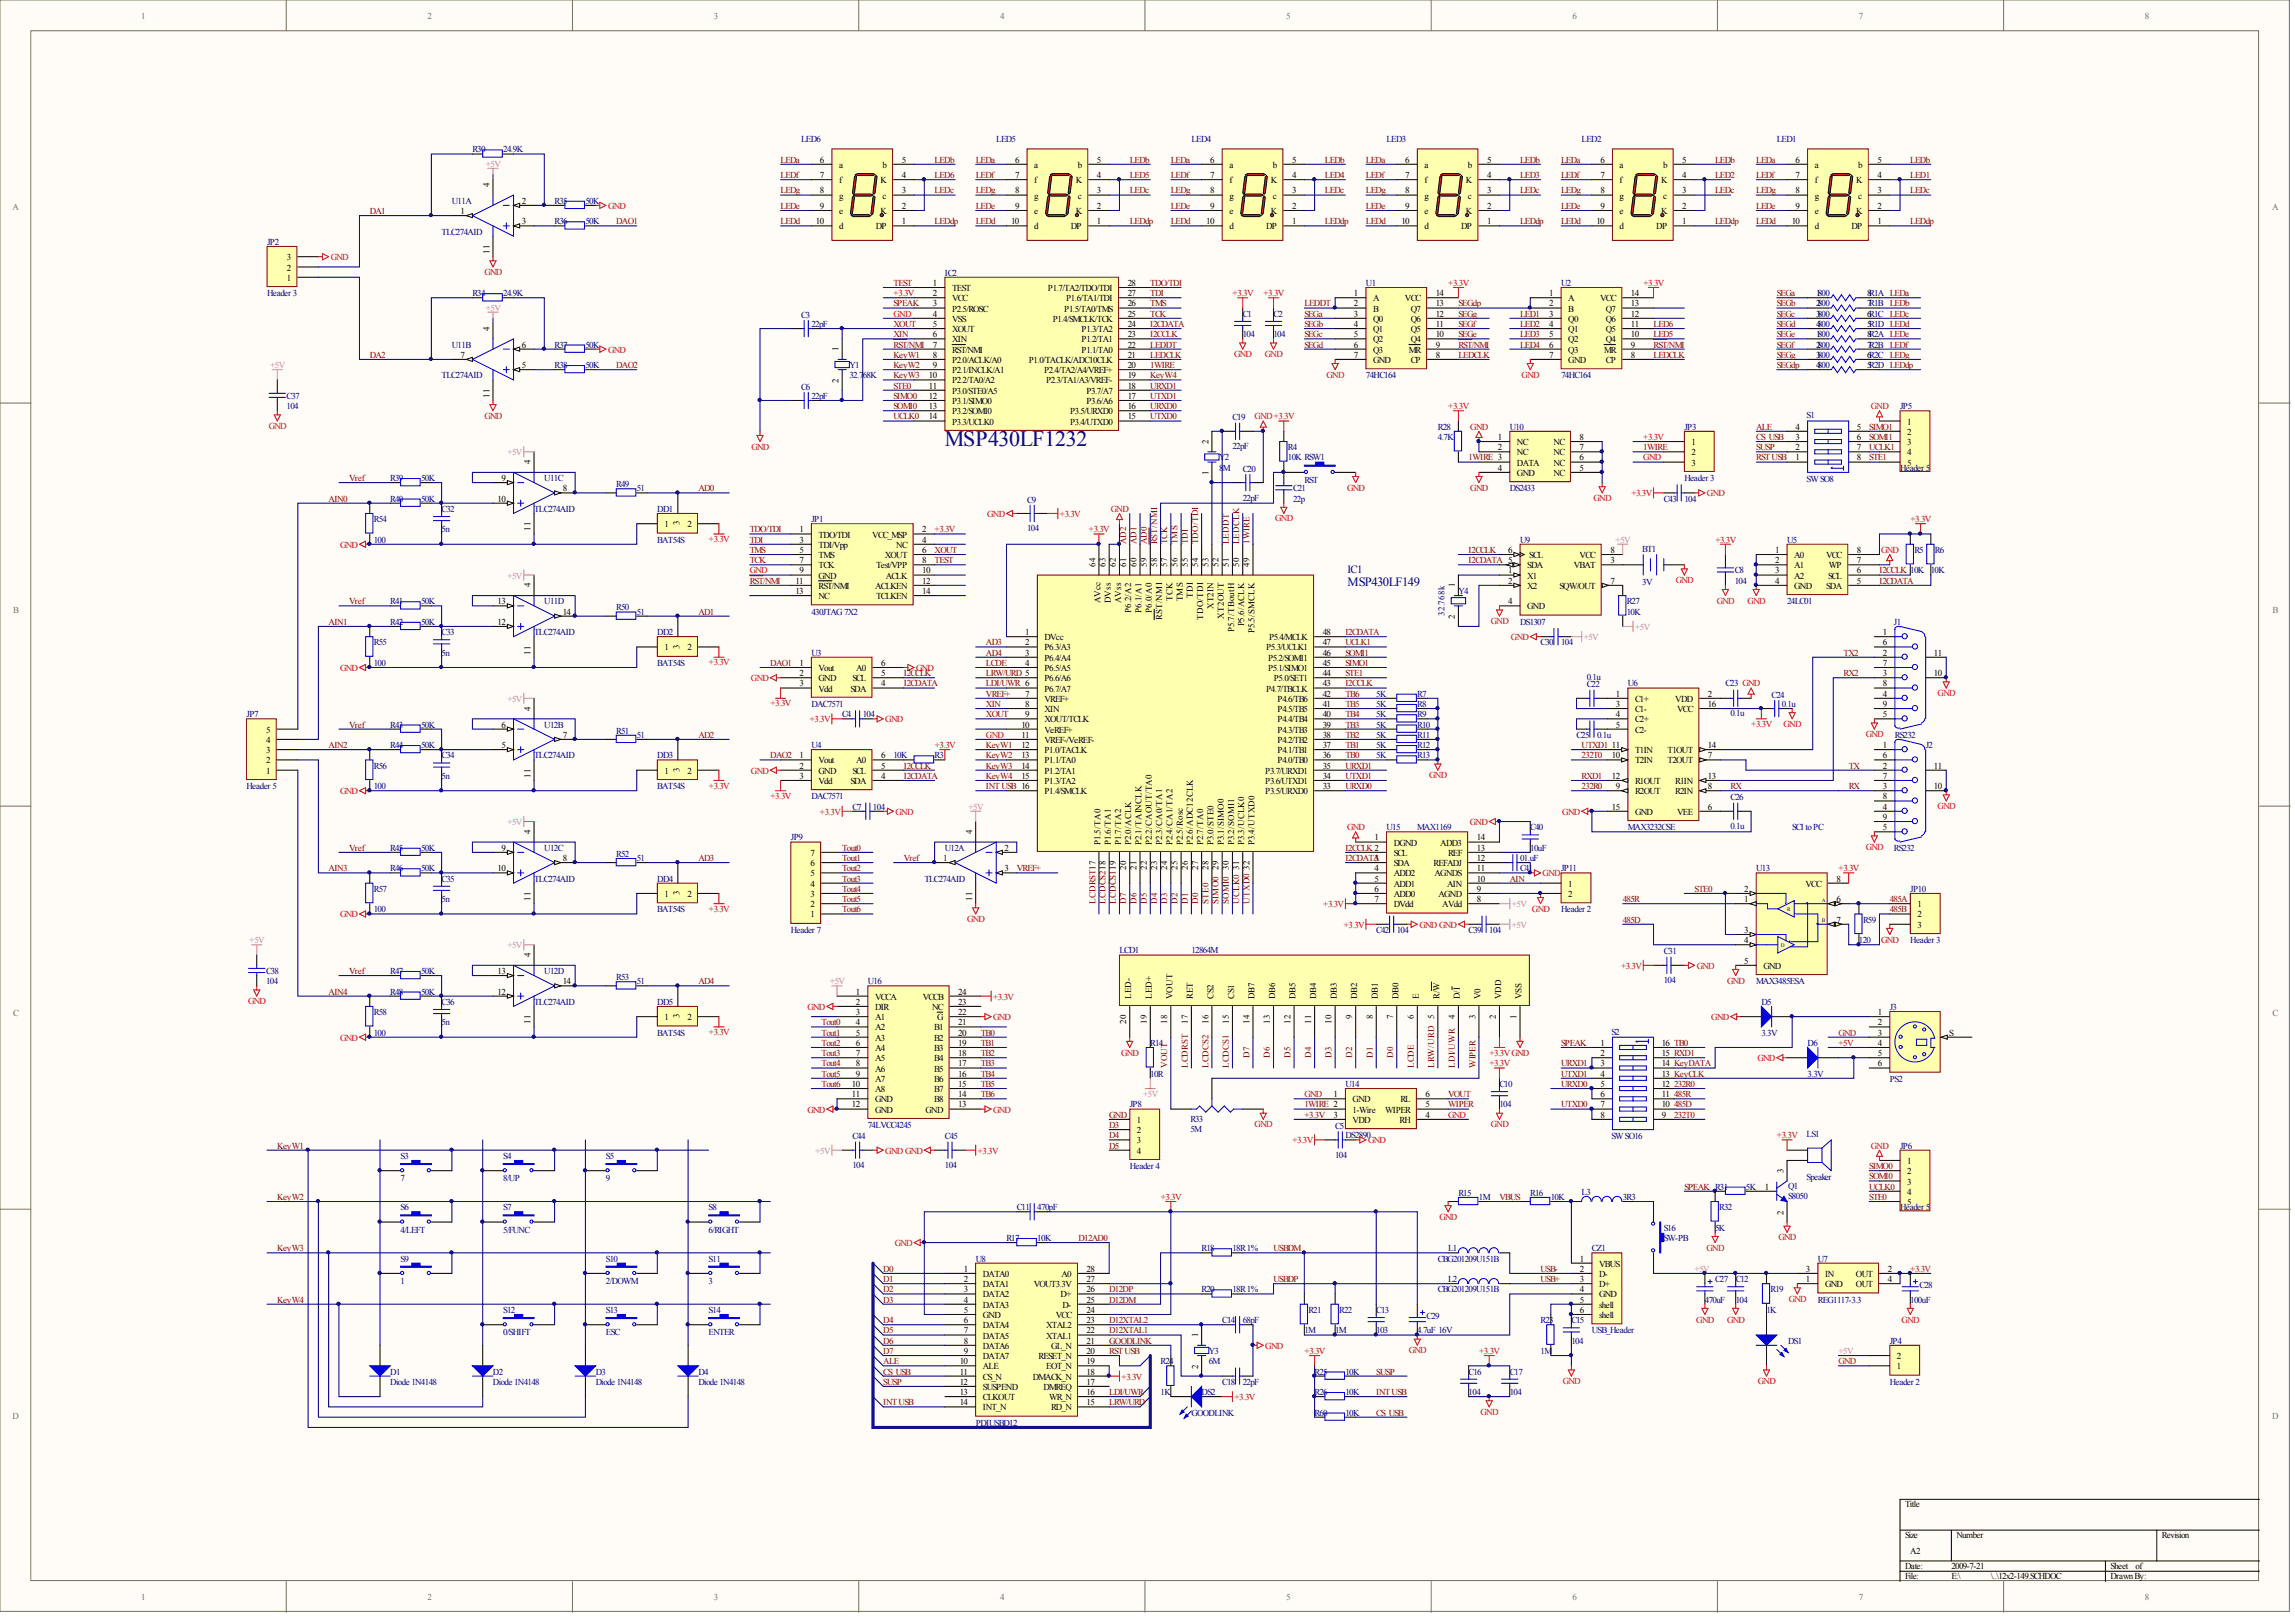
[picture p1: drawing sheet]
<svg xmlns="http://www.w3.org/2000/svg" width="566mm" height="399mm" viewBox="0 0 566 399" stroke-linecap="round" stroke-linejoin="round" font-family="sans-serif">
<defs><g id="words">
<text font-size="5.4" fill="#000080" x="233.1" y="110.1">MSP430LF1232</text>
<text font-size="3.1" fill="#000080" x="332.4" y="144.6">MSP430LF149</text>
<text font-size="2.7" fill="#000080" x="332.4" y="141.4">IC1</text>
<g font-size="2.2" fill="#716f64">
<text x="34.9" y="4.6">1</text>
<text x="105.5" y="4.6">2</text>
<text x="176.1" y="4.6">3</text>
<text x="246.7" y="4.6">4</text>
<text x="317.3" y="4.6">5</text>
<text x="388" y="4.6">6</text>
<text x="458.6" y="4.6">7</text>
<text x="529.2" y="4.6">8</text>
<text x="3.1" y="51.7">A</text>
<text x="560.5" y="51.7">A</text>
<text x="3.2" y="151.1">B</text>
<text x="560.7" y="151.1">B</text>
<text x="3.2" y="250.5">C</text>
<text x="560.7" y="250.5">C</text>
<text x="3.1" y="349.9">D</text>
<text x="560.5" y="349.9">D</text>
<text x="34.9" y="394.6">1</text>
<text x="105.5" y="394.6">2</text>
<text x="176.1" y="394.6">3</text>
<text x="246.7" y="394.6">4</text>
<text x="317.3" y="394.6">5</text>
<text x="388" y="394.6">6</text>
<text x="458.6" y="394.6">7</text>
<text x="529.2" y="394.6">8</text>
</g>
<g font-size="2.2" fill="#000080">
<text x="197.6" y="35.1">LED6</text>
<text x="245.8" y="35.1">LED5</text>
<text x="293.9" y="35.1">LED4</text>
<text x="342.1" y="35.1">LED3</text>
<text x="390.2" y="35.1">LED2</text>
<text x="438.4" y="35.1">LED1</text>
<text x="116.6" y="37.6">R30</text>
<text x="124.2" y="37.6">24.9K</text>
<text x="111.5" y="50.2">U11A</text>
<text x="136.8" y="50.2">R35</text>
<text x="144.4" y="50.2">50K</text>
<text x="109" y="57.8">TLC274AID</text>
<text x="136.8" y="55.3">R36</text>
<text x="144.4" y="55.3">50K</text>
<text x="65.9" y="60.4">JP2</text>
<text x="233.1" y="68">IC2</text>
<text x="337" y="70.5">U1</text>
<text x="385.1" y="70.5">U2</text>
<text x="65.9" y="73">Header 3</text>
<text x="116.6" y="73">R34</text>
<text x="124.2" y="73">24.9K</text>
<text x="197.6" y="78.4">C3</text>
<text x="200.2" y="80.6">22pF</text>
<text x="306.6" y="83.2">104</text>
<text x="306.6" y="78.1">C1</text>
<text x="314.2" y="83.2">104</text>
<text x="314.2" y="78.1">C2</text>
<text x="111.5" y="85.7">U11B</text>
<text x="136.8" y="85.7">R37</text>
<text x="144.4" y="85.7">50K</text>
<text x="109" y="93.3">TLC274AID</text>
<text x="136.8" y="90.8">R38</text>
<text x="144.4" y="90.8">50K</text>
<text x="209.5" y="90.8">Y1</text>
<text x="209.5" y="93.3">32.7</text>
<text x="212.9" y="93.3">68K</text>
<text x="337" y="93.3">74HC164</text>
<text x="385.1" y="93.3">74HC164</text>
<text x="70.7" y="100.9">104</text>
<text x="70.7" y="98.4">C37</text>
<text x="197.6" y="96.1">C6</text>
<text x="200.2" y="98.4">22pF</text>
<text x="468.8" y="100.9">JP5</text>
<text x="304.1" y="103.7">C19</text>
<text x="354.7" y="106">R28</text>
<text x="372.5" y="106">U10</text>
<text x="415.6" y="106">JP3</text>
<text x="445.7" y="103.2">S1</text>
<text x="300.8" y="113.6">Y2</text>
<text x="304.1" y="110.8">22pF</text>
<text x="317.7" y="113.6">10K RSW1</text>
<text x="317.7" y="111">R4</text>
<text x="354.7" y="108.5">4.7K</text>
<text x="96.3" y="118.6">R39</text>
<text x="103.9" y="118.6">50K</text>
<text x="134.3" y="118.6">U11C</text>
<text x="300.8" y="116.1">8</text>
<text x="301.7" y="116.1">M</text>
<text x="306.6" y="116.3">C20</text>
<text x="321.8" y="119.1">RST</text>
<text x="415.6" y="118.6">Header 3</text>
<text x="445.7" y="118.9">SWSO8</text>
<text x="468.8" y="116.1">Header 5</text>
<text x="96.3" y="123.7">R40</text>
<text x="103.9" y="123.7">50K</text>
<text x="152" y="120.1">R49</text>
<text x="157.1" y="121.2">51</text>
<text x="253.4" y="123.9">C9</text>
<text x="306.6" y="123.4">22pF</text>
<text x="319" y="121.2">C21</text>
<text x="319" y="123.7">22p</text>
<text x="372.5" y="121.2">DS2433</text>
<text x="410.5" y="123.7">C43</text>
<text x="415.6" y="123.7">104</text>
<text x="92.2" y="128.8">R54</text>
<text x="109" y="131.3">5n</text>
<text x="109" y="126.2">C32</text>
<text x="131.8" y="126.2">TLC274AID</text>
<text x="162.2" y="126.2">DD1</text>
<text x="200.2" y="128.8">JP1</text>
<text x="253.4" y="131">104</text>
<text x="92.2" y="133.8">100</text>
<text x="162.2" y="133.8">BAT54S</text>
<text x="375" y="133.8">U9</text>
<text x="405.2" y="136.1">BT1</text>
<text x="440.9" y="133.8">U5</text>
<text x="472.3" y="136.3">R5</text>
<text x="477.4" y="136.3">R6</text>
<text x="428" y="143.9">104</text>
<text x="428" y="141.4">C8</text>
<text x="96.3" y="149">R41</text>
<text x="103.9" y="149">50K</text>
<text x="134.3" y="149">U11D</text>
<text x="359.8" y="146.5">Y4</text>
<text x="401.4" y="149">R27</text>
<text x="405.2" y="144.2">3V</text>
<text x="440.9" y="149">24LC01</text>
<text x="96.3" y="154.1">R42</text>
<text x="103.9" y="154.1">50K</text>
<text x="152" y="150.5">R50</text>
<text x="157.1" y="151.5">51</text>
<text x="200.2" y="151.5">430JTAG7X2</text>
<text x="356.4" y="151.9" transform="rotate(-90 356.4 151.9)">32.768k</text>
<text x="375" y="154.1">DS1307</text>
<text x="401.4" y="151.5">10K</text>
<text x="467.2" y="154.1">J1</text>
<text x="92.2" y="159.1">R55</text>
<text x="109" y="161.7">5n</text>
<text x="109" y="156.6">C33</text>
<text x="131.8" y="156.6">TLC274AID</text>
<text x="162.2" y="156.6">DD2</text>
<text x="200.2" y="161.7">U3</text>
<text x="380.1" y="159.1">C30</text>
<text x="385.1" y="159.1">104</text>
<text x="92.2" y="164.2">100</text>
<text x="162.2" y="164.2">BAT54S</text>
<text x="391.5" y="167.8">0.1u</text>
<text x="339.5" y="171.8">5K</text>
<text x="349.7" y="171.8">R7</text>
<text x="391.5" y="169.5">C22</text>
<text x="401.6" y="169.3">U6</text>
<text x="425.7" y="169.3">C23 GND</text>
<text x="437.1" y="172.1">C24</text>
<text x="60.8" y="176.9">JP7</text>
<text x="96.3" y="179.4">R43</text>
<text x="103.9" y="179.4">50K</text>
<text x="134.3" y="179.4">U12B</text>
<text x="200.2" y="174.3">DAC7571</text>
<text x="207.8" y="176.9">C4</text>
<text x="212.8" y="176.9">104</text>
<text x="339.5" y="174.3">5K</text>
<text x="339.5" y="176.9">5K</text>
<text x="339.5" y="179.4">5K</text>
<text x="349.7" y="174.3">R8</text>
<text x="349.7" y="176.9">R9</text>
<text x="349.7" y="179.4">R10</text>
<text x="427" y="176.6">0.1u</text>
<text x="439.6" y="174.3">0.1u</text>
<text x="96.3" y="184.5">R44</text>
<text x="103.9" y="184.5">50K</text>
<text x="152" y="180.9">R51</text>
<text x="157.1" y="181.9">51</text>
<text x="200.2" y="184.5">U4</text>
<text x="339.5" y="181.9">5K</text>
<text x="339.5" y="184.5">5K</text>
<text x="349.7" y="181.9">R11</text>
<text x="349.7" y="184.5">R12</text>
<text x="388.9" y="181.9">C25</text>
<text x="394" y="181.9">0.1u</text>
<text x="467.5" y="181.9">RS232</text>
<text x="475.1" y="184.5">J2</text>
<text x="92.2" y="189.5">R56</text>
<text x="109" y="187">C34</text>
<text x="131.8" y="187">TLC274AID</text>
<text x="162.2" y="187">DD3</text>
<text x="220.4" y="187">10K</text>
<text x="230.6" y="187">R3</text>
<text x="339.5" y="187">5K</text>
<text x="349.7" y="187">R13</text>
<text x="60.8" y="194.6">Header 5</text>
<text x="92.2" y="194.6">100</text>
<text x="109" y="192.1">5n</text>
<text x="162.2" y="194.6">BAT54S</text>
<text x="200.2" y="197.1">DAC7571</text>
<text x="427" y="197.4">C26</text>
<text x="210.3" y="199.7">C7</text>
<text x="215.4" y="199.7">104</text>
<text x="96.3" y="209.8">R45</text>
<text x="103.9" y="209.8">50K</text>
<text x="134.3" y="209.8">U12C</text>
<text x="195.1" y="207.3">JP9</text>
<text x="233.1" y="209.8">U12A</text>
<text x="342.1" y="204.7">U15</text>
<text x="349.7" y="204.7">MAX1169</text>
<text x="377.5" y="209.8">10uF</text>
<text x="377.5" y="204.7">C40</text>
<text x="401.6" y="204.7">MAX3232CSE</text>
<text x="427" y="204.5">0.1u</text>
<text x="442.2" y="204.7">SCI toPC</text>
<text x="467.2" y="209.8">RS232</text>
<text x="96.3" y="214.9">R46</text>
<text x="103.9" y="214.9">50K</text>
<text x="152" y="211.3">R52</text>
<text x="157.1" y="212.3">51</text>
<text x="375" y="212.3">01.uF</text>
<text x="375" y="214.9">C41</text>
<text x="385.1" y="214.9">JP11</text>
<text x="433.3" y="214.9">U13</text>
<text x="92.2" y="219.9">R57</text>
<text x="109" y="217.4">C35</text>
<text x="131.8" y="217.4">TLC274AID</text>
<text x="162.2" y="217.4">DD4</text>
<text x="228" y="217.4">TLC274AID</text>
<text x="471.3" y="219.9">JP10</text>
<text x="92.2" y="225">100</text>
<text x="109" y="222.5">5n</text>
<text x="162.2" y="225">BAT54S</text>
<text x="385.1" y="225">Header 2</text>
<text x="459.6" y="227.5">R59</text>
<text x="195.1" y="230">Header 7</text>
<text x="339.5" y="230">C42</text>
<text x="344.6" y="230">104</text>
<text x="362.3" y="230">C39</text>
<text x="367.4" y="230">104</text>
<text x="458.6" y="232.6">120</text>
<text x="471.3" y="232.6">Header 3</text>
<text x="276.2" y="235.1">LCD1</text>
<text x="293.9" y="235.1">12864M</text>
<text x="410.5" y="235.4">C31</text>
<text x="65.6" y="242.7">104</text>
<text x="65.6" y="240.2">C38</text>
<text x="96.3" y="240.2">R47</text>
<text x="96.3" y="245.2">R48</text>
<text x="103.9" y="240.2">50K</text>
<text x="103.9" y="245.2">50K</text>
<text x="134.3" y="240.2">U12D</text>
<text x="152" y="241.7">R53</text>
<text x="157.1" y="242.7">51</text>
<text x="214.1" y="242.7">U16</text>
<text x="410.5" y="242.5">104</text>
<text x="433.3" y="242.7">MAX3485ESA</text>
<text x="92.2" y="250.3">R58</text>
<text x="109" y="247.8">C36</text>
<text x="131.8" y="247.8">TLC274AID</text>
<text x="162.2" y="247.8">DD5</text>
<text x="434.6" y="247.8">D5</text>
<text x="466.2" y="249">J3</text>
<text x="92.2" y="255.4">100</text>
<text x="109" y="252.8">5n</text>
<text x="162.2" y="255.4">BAT54S</text>
<text x="283.8" y="257.9">R14</text>
<text x="397.6" y="255.1">S2</text>
<text x="434.6" y="255.4">3.3V</text>
<text x="446" y="257.9">D6</text>
<text x="283.8" y="265.5">10R</text>
<text x="331.9" y="268">U14</text>
<text x="369.9" y="268">C10</text>
<text x="446" y="265.5">3.3V</text>
<text x="466.2" y="266.8">PS2</text>
<text x="278.7" y="273.1">JP8</text>
<text x="369.9" y="273.1">104</text>
<text x="210.3" y="281">C44</text>
<text x="214.1" y="278.2">74LVCC4245</text>
<text x="233.1" y="281">C45</text>
<text x="293.7" y="279.2">5M</text>
<text x="293.7" y="276.6">R33</text>
<text x="329.4" y="278.4">C5</text>
<text x="331.9" y="280.7">DS2890</text>
<text x="397.6" y="281">SWSO16</text>
<text x="445.7" y="280.4">LS1</text>
<text x="98.8" y="285.8">S3</text>
<text x="124.2" y="285.8">S4</text>
<text x="149.5" y="285.8">S5</text>
<text x="329.4" y="285.5">104</text>
<text x="468.8" y="283.2">JP6</text>
<text x="98.8" y="291.3">7</text>
<text x="124.2" y="291.3">8/UP</text>
<text x="149.5" y="291.3">9</text>
<text x="210.3" y="288">104</text>
<text x="233.1" y="288">104</text>
<text x="278.7" y="288.3">Header 4</text>
<text x="430.8" y="293.4">5K</text>
<text x="441.1" y="293.1">Q1</text>
<text x="445.7" y="291.1">Speaker</text>
<text x="98.8" y="298.4">S6</text>
<text x="124.2" y="298.4">S7</text>
<text x="174.8" y="298.4">S8</text>
<text x="250.9" y="298.4">C11</text>
<text x="255.9" y="298.4">470pF</text>
<text x="359.8" y="294.9">R15</text>
<text x="364.9" y="295.9">1M</text>
<text x="377.5" y="294.9">R16</text>
<text x="382.6" y="295.9">10K</text>
<text x="390.2" y="294.6">L3</text>
<text x="400.3" y="295.9">3R3</text>
<text x="424.2" y="298.4">R32</text>
<text x="441.1" y="295.6">S8050</text>
<text x="468.8" y="298.4">Header 5</text>
<text x="98.8" y="304">4/LEFT</text>
<text x="124.2" y="304">5/FUNC</text>
<text x="174.8" y="304">6/RIGHT</text>
<text x="410.5" y="303.5">S16</text>
<text x="423.2" y="303.5">5K</text>
<text x="98.8" y="311.1">S9</text>
<text x="149.5" y="311.1">S10</text>
<text x="174.8" y="311.1">S11</text>
<text x="240.7" y="311.1">U8</text>
<text x="248.3" y="306">R17</text>
<text x="255.9" y="306">10K</text>
<text x="296.5" y="308.6">R18</text>
<text x="304.1" y="308.6">18R1%</text>
<text x="354.7" y="311.1">CBG201209U151B</text>
<text x="357.3" y="308.6">L1</text>
<text x="392.7" y="308.6">CZ1</text>
<text x="410.5" y="306">SW-PB</text>
<text x="448.5" y="311.1">U7</text>
<text x="98.8" y="316.7">1</text>
<text x="149.5" y="316.7">2/DOWM</text>
<text x="174.8" y="316.7">3</text>
<text x="357.3" y="316.2">L2</text>
<text x="423.2" y="316.2">C27</text>
<text x="428.2" y="316.2">C12</text>
<text x="473.6" y="317.7">C28</text>
<text x="124.2" y="323.8">S12</text>
<text x="149.5" y="323.8">S13</text>
<text x="174.8" y="323.8">S14</text>
<text x="296.5" y="318.7">R20</text>
<text x="304.1" y="318.7">18R1%</text>
<text x="322.8" y="323.8">R21</text>
<text x="330.4" y="323.8">R22</text>
<text x="339.5" y="323.8">C13</text>
<text x="354.7" y="318.7">CBG201209U151B</text>
<text x="420.6" y="321.2">470uF</text>
<text x="428.2" y="321.2">104</text>
<text x="435.8" y="323.8">1K</text>
<text x="436.8" y="318.7">R19</text>
<text x="448.5" y="321.2">REG1117-3.3</text>
<text x="471.3" y="321.2">100uF</text>
<text x="124.2" y="329.3">0/SHIFT</text>
<text x="149.5" y="329.3">ESC</text>
<text x="174.8" y="329.3">ENTER</text>
<text x="301.5" y="326.3">C14</text>
<text x="306.6" y="326.3">68pF</text>
<text x="321.8" y="328.8">1M</text>
<text x="329.4" y="328.8">1M</text>
<text x="339.5" y="328.8">103</text>
<text x="349.7" y="328.8">4.7uF 16V</text>
<text x="352" y="325.3">C29</text>
<text x="380.1" y="326.3">R23</text>
<text x="387.7" y="326.3">C15</text>
<text x="392.7" y="328.8">USB_Header</text>
<text x="298.2" y="333.9">Y3</text>
<text x="380.1" y="333.9">1M</text>
<text x="387.7" y="331.3">104</text>
<text x="441.1" y="331.3">DS1</text>
<text x="466.2" y="331.3">JP4</text>
<text x="96.3" y="338.9">D1</text>
<text x="96.3" y="341.5">Diode 1N4148</text>
<text x="121.6" y="338.9">D2</text>
<text x="121.6" y="341.5">Diode 1N4148</text>
<text x="147" y="338.9">D3</text>
<text x="147" y="341.5">Diode 1N4148</text>
<text x="172.3" y="338.9">D4</text>
<text x="172.3" y="341.5">Diode 1N4148</text>
<text x="286.3" y="336.4">R24</text>
<text x="298.2" y="336.4">6M</text>
<text x="301.5" y="341.5">C18</text>
<text x="306.6" y="341.5">22pF</text>
<text x="324.3" y="338.9">R25</text>
<text x="331.9" y="338.9">10K</text>
<text x="362.3" y="338.9">C16</text>
<text x="372.5" y="338.9">C17</text>
<text x="466.2" y="341.5">Header 2</text>
<text x="286.3" y="344">1K</text>
<text x="296.5" y="344">DS2</text>
<text x="324.3" y="344">R26</text>
<text x="331.9" y="344">10K</text>
<text x="362.3" y="344">104</text>
<text x="372.5" y="344">104</text>
<text x="240.7" y="351.6">PDIUSBD12</text>
<text x="293.9" y="349.1">GOODLINK</text>
<text x="324.3" y="349.1">R60</text>
<text x="331.9" y="349.1">10K</text>
</g>
<g font-size="2.2" fill="#f0f">
<text x="119.9" y="41.1">+5V</text>
<text x="119.9" y="76.6">+5V</text>
<text x="66.6" y="90.8">+5V</text>
<text x="125.2" y="112.3">+5V</text>
<text x="398.6" y="133.8">+5V</text>
<text x="125.2" y="142.7">+5V</text>
<text x="403.4" y="155.3">+5V</text>
<text x="390.7" y="157.9">+5V</text>
<text x="125.2" y="173.1">+5V</text>
<text x="125.2" y="203.5">+5V</text>
<text x="238.9" y="199.7">+5V</text>
<text x="373" y="223.7">+5V</text>
<text x="61.6" y="232.6">+5V</text>
<text x="125.2" y="233.8">+5V</text>
<text x="373" y="228.8">+5V</text>
<text x="204.7" y="242.7">+5V</text>
<text x="282" y="270.4">+5V</text>
<text x="201.2" y="284.5">+5V</text>
<text x="418.1" y="313.6">+5V</text>
<text x="453.6" y="333.9">+5V</text>
</g>
<g font-size="2.2" fill="#800000">
<text x="192.6" y="40.1">LEDa</text>
<text x="230.6" y="40.1">LEDb</text>
<text x="240.7" y="40.1">LEDa</text>
<text x="278.7" y="40.1">LEDb</text>
<text x="288.9" y="40.1">LEDa</text>
<text x="326.9" y="40.1">LEDb</text>
<text x="337" y="40.1">LEDa</text>
<text x="375" y="40.1">LEDb</text>
<text x="385.1" y="40.1">LEDa</text>
<text x="423.2" y="40.1">LEDb</text>
<text x="433.3" y="40.1">LEDa</text>
<text x="471.3" y="40.1">LEDb</text>
<text x="192.6" y="43.9">LEDf</text>
<text x="192.6" y="47.7">LEDg</text>
<text x="230.6" y="47.7">LEDc</text>
<text x="230.6" y="43.9">LED6</text>
<text x="240.7" y="43.9">LEDf</text>
<text x="240.7" y="47.7">LEDg</text>
<text x="278.7" y="47.7">LEDc</text>
<text x="278.7" y="43.9">LED5</text>
<text x="288.9" y="43.9">LEDf</text>
<text x="288.9" y="47.7">LEDg</text>
<text x="326.9" y="47.7">LEDc</text>
<text x="326.9" y="43.9">LED4</text>
<text x="337" y="43.9">LEDf</text>
<text x="337" y="47.7">LEDg</text>
<text x="375" y="47.7">LEDc</text>
<text x="375" y="43.9">LED3</text>
<text x="385.1" y="43.9">LEDf</text>
<text x="385.1" y="47.7">LEDg</text>
<text x="423.2" y="47.7">LEDc</text>
<text x="423.2" y="43.9">LED2</text>
<text x="433.3" y="43.9">LEDf</text>
<text x="433.3" y="47.7">LEDg</text>
<text x="471.3" y="47.7">LEDc</text>
<text x="471.3" y="43.9">LED1</text>
<text x="91.2" y="52.8">DA1</text>
<text x="192.6" y="51.5">LEDe</text>
<text x="240.7" y="51.5">LEDe</text>
<text x="288.9" y="51.5">LEDe</text>
<text x="337" y="51.5">LEDe</text>
<text x="385.1" y="51.5">LEDe</text>
<text x="433.3" y="51.5">LEDe</text>
<text x="152" y="55.3">DAO1</text>
<text x="192.6" y="55.3">LEDd</text>
<text x="230.6" y="55.3">LEDdp</text>
<text x="240.7" y="55.3">LEDd</text>
<text x="278.7" y="55.3">LEDdp</text>
<text x="288.9" y="55.3">LEDd</text>
<text x="326.9" y="55.3">LEDdp</text>
<text x="337" y="55.3">LEDd</text>
<text x="375" y="55.3">LEDdp</text>
<text x="385.1" y="55.3">LEDd</text>
<text x="423.2" y="55.3">LEDdp</text>
<text x="433.3" y="55.3">LEDd</text>
<text x="471.3" y="55.3">LEDdp</text>
<text x="220.4" y="70.5">TEST</text>
<text x="283.8" y="70.5">TDO/TDI</text>
<text x="220.4" y="75.6">SPEAK</text>
<text x="283.8" y="73">TDI</text>
<text x="283.8" y="75.6">TMS</text>
<text x="321.8" y="75.6">LEDDT</text>
<text x="359.8" y="75.6">SEGdp</text>
<text x="438.4" y="73">SEGa</text>
<text x="438.4" y="75.6">SEGb</text>
<text x="220.4" y="80.6">XOUT</text>
<text x="220.4" y="83.2">XIN</text>
<text x="283.8" y="78.1">TCK</text>
<text x="283.8" y="83.2">I2CCLK</text>
<text x="283.8" y="80.6">I2CDATA</text>
<text x="321.8" y="78.1">SEGa</text>
<text x="321.8" y="80.6">SEGb</text>
<text x="321.8" y="83.2">SEGc</text>
<text x="359.8" y="83.2">SEGe</text>
<text x="359.8" y="80.6">SEGf</text>
<text x="359.8" y="78.1">SEGg</text>
<text x="375" y="78.1">LED1</text>
<text x="375" y="80.6">LED2</text>
<text x="375" y="83.2">LED3</text>
<text x="407.9" y="83.2">LED5</text>
<text x="407.9" y="80.6">LED6</text>
<text x="438.4" y="78.1">SEGc</text>
<text x="438.4" y="80.6">SEGd</text>
<text x="438.4" y="83.2">SEGe</text>
<text x="91.2" y="88.2">DA2</text>
<text x="220.4" y="85.7">RST/NMI</text>
<text x="220.4" y="88.2">KeyW1</text>
<text x="283.8" y="88.2">LEDCLK</text>
<text x="283.8" y="85.7">LEDDT</text>
<text x="321.8" y="85.7">SEGd</text>
<text x="359.8" y="88.2">LEDCLK</text>
<text x="359.8" y="85.7">RST/NMI</text>
<text x="375" y="85.7">LED4</text>
<text x="407.9" y="88.2">LEDCLK</text>
<text x="407.9" y="85.7">RST/NMI</text>
<text x="438.4" y="85.7">SEGf</text>
<text x="438.4" y="88.2">SEGg</text>
<text x="152" y="90.8">DAO2</text>
<text x="220.4" y="95.8">STE0</text>
<text x="220.4" y="90.8">KeyW2</text>
<text x="220.4" y="93.3">KeyW3</text>
<text x="283.8" y="93.3">KeyW4</text>
<text x="283.8" y="95.8">URXD1</text>
<text x="283.8" y="90.8">1WIRE</text>
<text x="438.4" y="90.8">SEGdp</text>
<text x="220.4" y="98.4">SIMO0</text>
<text x="220.4" y="100.9">SOMI0</text>
<text x="283.8" y="100.9">URXD0</text>
<text x="283.8" y="98.4">UTXD1</text>
<text x="220.4" y="103.4">UCLK0</text>
<text x="283.8" y="103.4">UTXD0</text>
<text x="433.3" y="106">ALE</text>
<text x="461.2" y="106">SIMO1</text>
<text x="362.3" y="113.6">1WIRE 3</text>
<text x="405.4" y="111">1WIRE</text>
<text x="433.3" y="108.5">CS_USB</text>
<text x="433.3" y="111">SUSP</text>
<text x="433.3" y="113.6">RSTUSB</text>
<text x="461.2" y="111">UCLK1</text>
<text x="461.2" y="108.5">SOMI1</text>
<text x="461.2" y="113.6">STE1</text>
<text x="86.2" y="118.6">Vref</text>
<text x="81.1" y="123.7">AIN0</text>
<text x="172.3" y="121.2">AD0</text>
<text x="185" y="131.3">TDO/TDI</text>
<text x="185" y="133.8">TDI</text>
<text x="185" y="136.3">TMS</text>
<text x="230.6" y="136.3">XOUT</text>
<text x="277.8" y="134.2" transform="rotate(-90 277.8 134.2)">AD2</text>
<text x="280.4" y="134.2" transform="rotate(-90 280.4 134.2)">AD1</text>
<text x="282.9" y="134.2" transform="rotate(-90 282.9 134.2)">AD0</text>
<text x="285.5" y="134.2" transform="rotate(-90 285.5 134.2)">RST/NMI</text>
<text x="288" y="134.2" transform="rotate(-90 288 134.2)">TCK</text>
<text x="290.5" y="134.2" transform="rotate(-90 290.5 134.2)">TMS</text>
<text x="293.1" y="134.2" transform="rotate(-90 293.1 134.2)">TDI</text>
<text x="295.6" y="134.2" transform="rotate(-90 295.6 134.2)">TDO/TDI</text>
<text x="303.2" y="134.2" transform="rotate(-90 303.2 134.2)">LEDDT</text>
<text x="305.7" y="134.2" transform="rotate(-90 305.7 134.2)">LEDCLK</text>
<text x="308.3" y="134.2" transform="rotate(-90 308.3 134.2)">1WIRE</text>
<text x="362.3" y="136.3">I2CCLK</text>
<text x="185" y="138.9">TCK</text>
<text x="185" y="143.9">RST/NMI</text>
<text x="230.6" y="138.9">TEST</text>
<text x="362.3" y="138.9">I2CDATA 5</text>
<text x="463.7" y="141.4">I2CCLK 10K 10K</text>
<text x="463.7" y="143.9">I2CDATA</text>
<text x="86.2" y="149">Vref</text>
<text x="81.1" y="154.1">AIN1</text>
<text x="172.3" y="151.5">AD1</text>
<text x="243.2" y="159.1">AD3</text>
<text x="243.2" y="161.7">AD4</text>
<text x="331.9" y="156.6">I2CDATA</text>
<text x="331.9" y="159.1">UCLK1</text>
<text x="331.9" y="161.7">SOMI1</text>
<text x="454.8" y="161.7">TX2</text>
<text x="190" y="164.2">DAO1</text>
<text x="223" y="166.7">I2CCLK</text>
<text x="243.2" y="164.2">LCDE</text>
<text x="243.2" y="166.7">LRW/URD 5</text>
<text x="331.9" y="164.2">SIMO1</text>
<text x="331.9" y="166.7">STE1</text>
<text x="454.8" y="166.7">RX2</text>
<text x="223" y="169.3">I2CDATA</text>
<text x="243.2" y="169.3">LDI/UWR 6</text>
<text x="243.2" y="171.8">VREF+</text>
<text x="331.9" y="169.3">I2CCLK</text>
<text x="331.9" y="171.8">TB6</text>
<text x="86.2" y="179.4">Vref</text>
<text x="243.2" y="176.9">XOUT</text>
<text x="243.2" y="174.3">XIN</text>
<text x="331.9" y="179.4">TB3</text>
<text x="331.9" y="176.9">TB4</text>
<text x="331.9" y="174.3">TB5</text>
<text x="81.1" y="184.5">AIN2</text>
<text x="172.3" y="181.9">AD2</text>
<text x="243.2" y="184.5">KeyW1</text>
<text x="331.9" y="184.5">TB1</text>
<text x="331.9" y="181.9">TB2</text>
<text x="390.2" y="184.5">UTXD1</text>
<text x="190" y="187">DAO2</text>
<text x="223" y="189.5">I2CCLK</text>
<text x="243.2" y="187">KeyW2</text>
<text x="243.2" y="189.5">KeyW3</text>
<text x="331.9" y="189.5">URXD1</text>
<text x="331.9" y="187">TB0</text>
<text x="390.2" y="187">232T0</text>
<text x="456.1" y="189.5">TX</text>
<text x="223" y="192.1">I2CDATA</text>
<text x="243.2" y="192.1">KeyW4</text>
<text x="243.2" y="194.6">INTUSB 16</text>
<text x="331.9" y="192.1">UTXD1</text>
<text x="331.9" y="194.6">URXD0</text>
<text x="390.2" y="192.1">RXD1</text>
<text x="390.2" y="194.6">232R0</text>
<text x="427" y="194.6">RX</text>
<text x="456.1" y="194.6">RX</text>
<text x="86.2" y="209.8">Vref</text>
<text x="207.8" y="209.8">Tout0</text>
<text x="331.9" y="209.8">I2CCLK2</text>
<text x="81.1" y="214.9">AIN3</text>
<text x="172.3" y="212.3">AD3</text>
<text x="207.8" y="212.3">Tout1</text>
<text x="207.8" y="214.9">Tout2</text>
<text x="223" y="212.3">Vref</text>
<text x="250.9" y="214.9">VREF+</text>
<text x="331.9" y="212.3">I2CDATA</text>
<text x="207.8" y="217.4">Tout3</text>
<text x="207.8" y="219.9">Tout4</text>
<text x="372.5" y="217.4">AIN</text>
<text x="418.1" y="219.9">STE0</text>
<text x="207.8" y="222.5">Tout5</text>
<text x="207.8" y="225">Tout6</text>
<text x="270.2" y="222.8" transform="rotate(-90 270.2 222.8)">LCDRST17</text>
<text x="272.8" y="222.8" transform="rotate(-90 272.8 222.8)">LCDCS218</text>
<text x="275.3" y="222.8" transform="rotate(-90 275.3 222.8)">LCDCS119</text>
<text x="277.8" y="222.8" transform="rotate(-90 277.8 222.8)">D7</text>
<text x="280.4" y="222.8" transform="rotate(-90 280.4 222.8)">D6</text>
<text x="282.9" y="222.8" transform="rotate(-90 282.9 222.8)">D5</text>
<text x="285.5" y="222.8" transform="rotate(-90 285.5 222.8)">D4</text>
<text x="288" y="222.8" transform="rotate(-90 288 222.8)">D3</text>
<text x="290.5" y="222.8" transform="rotate(-90 290.5 222.8)">D2</text>
<text x="293.1" y="222.8" transform="rotate(-90 293.1 222.8)">D1</text>
<text x="295.6" y="222.8" transform="rotate(-90 295.6 222.8)">D0</text>
<text x="298.1" y="222.8" transform="rotate(-90 298.1 222.8)">STE0</text>
<text x="300.7" y="222.8" transform="rotate(-90 300.7 222.8)">SIMO0</text>
<text x="303.2" y="222.8" transform="rotate(-90 303.2 222.8)">SOMI0</text>
<text x="305.7" y="222.8" transform="rotate(-90 305.7 222.8)">UCLK0</text>
<text x="308.3" y="222.8" transform="rotate(-90 308.3 222.8)">UTXD0</text>
<text x="400.3" y="222.5">485R</text>
<text x="400.3" y="227.5">485D</text>
<text x="466.2" y="222.5">485A</text>
<text x="466.2" y="225">485B</text>
<text x="81.1" y="245.2">AIN4</text>
<text x="86.2" y="240.2">Vref</text>
<text x="172.3" y="242.7">AD4</text>
<text x="202.7" y="252.8">Tout0</text>
<text x="202.7" y="255.4">Tout1</text>
<text x="202.7" y="257.9">Tout2</text>
<text x="242" y="255.4">TB0</text>
<text x="242" y="257.9">TB1</text>
<text x="385.1" y="257.9">SPEAK</text>
<text x="202.7" y="260.4">Tout3</text>
<text x="202.7" y="263">Tout4</text>
<text x="242" y="260.4">TB2</text>
<text x="242" y="263">TB3</text>
<text x="288" y="263.4" transform="rotate(-90 288 263.4)">VOUT</text>
<text x="293.1" y="263.4" transform="rotate(-90 293.1 263.4)">LCDRST</text>
<text x="298.1" y="263.4" transform="rotate(-90 298.1 263.4)">LCDCS2</text>
<text x="303.2" y="263.4" transform="rotate(-90 303.2 263.4)">LCDCS1</text>
<text x="308.3" y="260.8" transform="rotate(-90 308.3 260.8)">D7</text>
<text x="313.3" y="260.8" transform="rotate(-90 313.3 260.8)">D6</text>
<text x="318.4" y="260.8" transform="rotate(-90 318.4 260.8)">D5</text>
<text x="323.5" y="260.8" transform="rotate(-90 323.5 260.8)">D4</text>
<text x="328.5" y="260.8" transform="rotate(-90 328.5 260.8)">D3</text>
<text x="333.6" y="260.8" transform="rotate(-90 333.6 260.8)">D2</text>
<text x="338.7" y="260.8" transform="rotate(-90 338.7 260.8)">D1</text>
<text x="343.7" y="260.8" transform="rotate(-90 343.7 260.8)">D0</text>
<text x="348.8" y="263.4" transform="rotate(-90 348.8 263.4)">LCDE</text>
<text x="353.9" y="263.4" transform="rotate(-90 353.9 263.4)">LRW/URD</text>
<text x="358.9" y="263.4" transform="rotate(-90 358.9 263.4)">LDI/UWR</text>
<text x="364" y="263.4" transform="rotate(-90 364 263.4)">WIPER</text>
<text x="385.1" y="263">URXD1</text>
<text x="202.7" y="265.5">Tout5</text>
<text x="202.7" y="268">Tout6</text>
<text x="242" y="265.5">TB4</text>
<text x="242" y="268">TB5</text>
<text x="385.1" y="265.5">UTXD1</text>
<text x="385.1" y="268">URXD0</text>
<text x="413" y="268">232R0</text>
<text x="242" y="270.6">TB6</text>
<text x="273.7" y="275.6">GND</text>
<text x="321.8" y="273.1">1WIRE 2</text>
<text x="321.8" y="275.6">+3.3V</text>
<text x="357.3" y="273.1">WIPER</text>
<text x="357.3" y="270.6">VOUT</text>
<text x="385.1" y="273.1">UTXD0</text>
<text x="413" y="270.6">485R</text>
<text x="413" y="273.1">485D</text>
<text x="413" y="275.6">232T0</text>
<text x="273.7" y="278.2">D3</text>
<text x="273.7" y="280.7">D4</text>
<text x="68.4" y="283.2">KeyW1</text>
<text x="273.7" y="283.2">D5</text>
<text x="415.6" y="293.4">SPEAK R31</text>
<text x="461.2" y="293.4">UCLK0</text>
<text x="461.2" y="290.8">SOMI0</text>
<text x="461.2" y="288.3">SIMO0</text>
<text x="68.4" y="295.9">KeyW2</text>
<text x="369.9" y="295.9">VBUS</text>
<text x="461.2" y="295.9">STE0</text>
<text x="68.4" y="308.6">KeyW3</text>
<text x="266.1" y="306">D12AD0</text>
<text x="314.2" y="308.6">USBDM</text>
<text x="217.9" y="313.6">D0</text>
<text x="217.9" y="316.2">D1</text>
<text x="314.2" y="316.2">USBDP</text>
<text x="380.1" y="313.6">USB-</text>
<text x="380.1" y="316.2">USB+</text>
<text x="68.4" y="321.2">KeyW4</text>
<text x="217.9" y="318.7">D2</text>
<text x="217.9" y="321.2">D3</text>
<text x="273.7" y="318.7">D12DP</text>
<text x="273.7" y="321.2">D12DM</text>
<text x="217.9" y="326.3">D4</text>
<text x="217.9" y="328.8">D5</text>
<text x="273.7" y="326.3">D12XTAL2</text>
<text x="273.7" y="328.8">D12XTAL1</text>
<text x="217.9" y="331.3">D6</text>
<text x="217.9" y="333.9">D7</text>
<text x="273.7" y="333.9">RSTUSB</text>
<text x="273.7" y="331.3">GOODLINK</text>
<text x="217.9" y="341.5">SUSP</text>
<text x="217.9" y="336.4">ALE</text>
<text x="217.9" y="338.9">CS_USB</text>
<text x="339.5" y="338.9">SUSP</text>
<text x="217.9" y="346.5">INTUSB</text>
<text x="273.7" y="344">LDI/UWR</text>
<text x="273.7" y="346.5">LRW/URD</text>
<text x="339.5" y="344">INTUSB</text>
<text x="339.5" y="349.1">CS_USB</text>
</g>
<g font-size="2.2">
<text x="202.3" y="40.1">6</text>
<text x="207" y="41.4">a</text>
<text x="217.7" y="41.4">b</text>
<text x="222.5" y="40.1">5</text>
<text x="250.4" y="40.1">6</text>
<text x="255.2" y="41.4">a</text>
<text x="265.9" y="41.4">b</text>
<text x="270.6" y="40.1">5</text>
<text x="298.6" y="40.1">6</text>
<text x="303.3" y="41.4">a</text>
<text x="314" y="41.4">b</text>
<text x="318.8" y="40.1">5</text>
<text x="346.7" y="40.1">6</text>
<text x="351.4" y="41.4">a</text>
<text x="362.2" y="41.4">b</text>
<text x="366.9" y="40.1">5</text>
<text x="394.8" y="40.1">6</text>
<text x="399.6" y="41.4">a</text>
<text x="410.3" y="41.4">b</text>
<text x="415" y="40.1">5</text>
<text x="443" y="40.1">6</text>
<text x="447.7" y="41.4">a</text>
<text x="458.4" y="41.4">b</text>
<text x="463.2" y="40.1">5</text>
<text x="120.7" y="46.1" transform="rotate(-90 120.7 46.1)">4</text>
<text x="202.3" y="47.7">8</text>
<text x="202.3" y="43.9">7</text>
<text x="207" y="45.2">f</text>
<text x="217.3" y="45.2">K</text>
<text x="222.5" y="47.7">3</text>
<text x="222.5" y="43.9">4</text>
<text x="250.4" y="47.7">8</text>
<text x="250.4" y="43.9">7</text>
<text x="255.2" y="45.2">f</text>
<text x="265.4" y="45.2">K</text>
<text x="270.6" y="47.7">3</text>
<text x="270.6" y="43.9">4</text>
<text x="298.6" y="47.7">8</text>
<text x="298.6" y="43.9">7</text>
<text x="303.3" y="45.2">f</text>
<text x="313.5" y="45.2">K</text>
<text x="318.8" y="47.7">3</text>
<text x="318.8" y="43.9">4</text>
<text x="346.7" y="47.7">8</text>
<text x="346.7" y="43.9">7</text>
<text x="351.4" y="45.2">f</text>
<text x="361.7" y="45.2">K</text>
<text x="366.9" y="47.7">3</text>
<text x="366.9" y="43.9">4</text>
<text x="394.8" y="47.7">8</text>
<text x="394.8" y="43.9">7</text>
<text x="399.6" y="45.2">f</text>
<text x="409.8" y="45.2">K</text>
<text x="415" y="47.7">3</text>
<text x="415" y="43.9">4</text>
<text x="443" y="47.7">8</text>
<text x="443" y="43.9">7</text>
<text x="447.7" y="45.2">f</text>
<text x="458" y="45.2">K</text>
<text x="463.2" y="47.7">3</text>
<text x="463.2" y="43.9">4</text>
<text x="113.6" y="52.8">1</text>
<text x="128.7" y="50.2">2</text>
<text x="202.3" y="51.5">9</text>
<text x="207" y="49">g</text>
<text x="207" y="52.8">e</text>
<text x="217.3" y="52.8">K</text>
<text x="217.7" y="49">c</text>
<text x="222.5" y="51.5">2</text>
<text x="250.4" y="51.5">9</text>
<text x="255.2" y="49">g</text>
<text x="255.2" y="52.8">e</text>
<text x="265.4" y="52.8">K</text>
<text x="265.9" y="49">c</text>
<text x="270.6" y="51.5">2</text>
<text x="298.6" y="51.5">9</text>
<text x="303.3" y="49">g</text>
<text x="303.3" y="52.8">e</text>
<text x="313.5" y="52.8">K</text>
<text x="314" y="49">c</text>
<text x="318.8" y="51.5">2</text>
<text x="346.7" y="51.5">9</text>
<text x="351.4" y="49">g</text>
<text x="351.4" y="52.8">e</text>
<text x="361.7" y="52.8">K</text>
<text x="362.2" y="49">c</text>
<text x="366.9" y="51.5">2</text>
<text x="394.8" y="51.5">9</text>
<text x="399.6" y="49">g</text>
<text x="399.6" y="52.8">e</text>
<text x="409.8" y="52.8">K</text>
<text x="410.3" y="49">c</text>
<text x="415" y="51.5">2</text>
<text x="443" y="51.5">9</text>
<text x="447.7" y="49">g</text>
<text x="447.7" y="52.8">e</text>
<text x="458" y="52.8">K</text>
<text x="458.4" y="49">c</text>
<text x="463.2" y="51.5">2</text>
<text x="128.7" y="55.3">3</text>
<text x="201.3" y="55.3">10</text>
<text x="207" y="56.6">d</text>
<text x="216.1" y="56.6">DP</text>
<text x="222.5" y="55.3">1</text>
<text x="249.5" y="55.3">10</text>
<text x="255.2" y="56.6">d</text>
<text x="264.2" y="56.6">DP</text>
<text x="270.6" y="55.3">1</text>
<text x="297.6" y="55.3">10</text>
<text x="303.3" y="56.6">d</text>
<text x="312.3" y="56.6">DP</text>
<text x="318.8" y="55.3">1</text>
<text x="345.7" y="55.3">10</text>
<text x="351.4" y="56.6">d</text>
<text x="360.5" y="56.6">DP</text>
<text x="366.9" y="55.3">1</text>
<text x="393.9" y="55.3">10</text>
<text x="399.6" y="56.6">d</text>
<text x="408.6" y="56.6">DP</text>
<text x="415" y="55.3">1</text>
<text x="442" y="55.3">10</text>
<text x="447.7" y="56.6">d</text>
<text x="456.8" y="56.6">DP</text>
<text x="463.2" y="55.3">1</text>
<text x="70.8" y="64.2">3</text>
<text x="120.7" y="62.6" transform="rotate(-90 120.7 62.6)">11</text>
<text x="70.8" y="69.2">1</text>
<text x="70.8" y="66.7">2</text>
<text x="230.1" y="70.5">1</text>
<text x="234.9" y="71.8">TEST</text>
<text x="258.6" y="71.8">P1.7/TA2/TDO/TDI</text>
<text x="278.2" y="70.5">28</text>
<text x="230.1" y="73">2</text>
<text x="230.1" y="75.6">3</text>
<text x="234.9" y="74.3">VCC</text>
<text x="234.9" y="76.8">P2.5/ROSC</text>
<text x="262.6" y="76.8">P1.5/TA0/TMS</text>
<text x="263" y="74.3">P1.6/TA1/TDI</text>
<text x="278.2" y="75.6">26</text>
<text x="278.2" y="73">27</text>
<text x="334" y="73">1</text>
<text x="334" y="75.6">2</text>
<text x="338.8" y="74.3">A</text>
<text x="338.8" y="76.8">B</text>
<text x="346.6" y="74.3">VCC</text>
<text x="348" y="76.8">Q7</text>
<text x="354.2" y="75.6">13</text>
<text x="354.2" y="73">14</text>
<text x="382.2" y="73">1</text>
<text x="382.2" y="75.6">2</text>
<text x="386.9" y="74.3">A</text>
<text x="386.9" y="76.8">B</text>
<text x="394.8" y="74.3">VCC</text>
<text x="396.2" y="76.8">Q7</text>
<text x="402.4" y="75.6">13</text>
<text x="402.4" y="73">14</text>
<text x="448.1" y="73">1800</text>
<text x="448.1" y="75.6">2800</text>
<text x="460.7" y="73">8R1A LEDa</text>
<text x="460.7" y="75.6">7R1B LEDb</text>
<text x="120.7" y="81.5" transform="rotate(-90 120.7 81.5)">4</text>
<text x="230.1" y="78.1">4</text>
<text x="230.1" y="80.6">5</text>
<text x="230.1" y="83.2">6</text>
<text x="234.9" y="79.4">VSS</text>
<text x="234.9" y="81.9">XOUT</text>
<text x="259.7" y="79.4">P1.4/SMCLK/TCK</text>
<text x="266.8" y="81.9">P1.3/TA2</text>
<text x="278.2" y="83.2">23</text>
<text x="278.2" y="80.6">24</text>
<text x="278.2" y="78.1">25</text>
<text x="334" y="78.1">3</text>
<text x="334" y="80.6">4</text>
<text x="334" y="83.2">5</text>
<text x="338.8" y="79.4">Q0</text>
<text x="338.8" y="81.9">Q1</text>
<text x="348" y="81.9">Q5</text>
<text x="348" y="79.4">Q6</text>
<text x="354.2" y="83.2">10</text>
<text x="354.2" y="80.6">11</text>
<text x="354.2" y="78.1">12</text>
<text x="382.2" y="78.1">3</text>
<text x="382.2" y="80.6">4</text>
<text x="382.2" y="83.2">5</text>
<text x="386.9" y="79.4">Q0</text>
<text x="386.9" y="81.9">Q1</text>
<text x="396.2" y="81.9">Q5</text>
<text x="396.2" y="79.4">Q6</text>
<text x="402.4" y="83.2">10</text>
<text x="402.4" y="80.6">11</text>
<text x="402.4" y="78.1">12</text>
<text x="448.1" y="78.1">3800</text>
<text x="448.1" y="80.6">4800</text>
<text x="448.1" y="83.2">1800</text>
<text x="460.7" y="78.1">6R1C LEDc</text>
<text x="460.7" y="80.6">5R1D LEDd</text>
<text x="460.7" y="83.2">8R2A LEDe</text>
<text x="113.6" y="88.2">7</text>
<text x="128.7" y="85.7">6</text>
<text x="206.9" y="86.6" transform="rotate(-90 206.9 86.6)">1</text>
<text x="230.1" y="85.7">7</text>
<text x="230.1" y="88.2">8</text>
<text x="234.9" y="84.4">XIN</text>
<text x="234.9" y="87">RST/NMI</text>
<text x="234.9" y="89.5">P2.0/ACLK/A0</text>
<text x="253.8" y="89.5">P1.0/TACLK/ADC10CLK</text>
<text x="266.8" y="87">P1.1/TA0</text>
<text x="266.8" y="84.4">P1.2/TA1</text>
<text x="278.2" y="88.2">21</text>
<text x="278.2" y="85.7">22</text>
<text x="334" y="85.7">6</text>
<text x="334" y="88.2">7</text>
<text x="338.8" y="84.4">Q2</text>
<text x="338.8" y="87">Q3</text>
<text x="338.8" y="89.5">GND</text>
<text x="347.6" y="87">MR</text>
<text x="348" y="89.5">CP</text>
<text x="348" y="84.4">Q4</text>
<text x="354.2" y="88.2">8</text>
<text x="354.2" y="85.7">9</text>
<text x="382.2" y="85.7">6</text>
<text x="382.2" y="88.2">7</text>
<text x="386.9" y="84.4">Q2</text>
<text x="386.9" y="87">Q3</text>
<text x="386.9" y="89.5">GND</text>
<text x="395.7" y="87">MR</text>
<text x="396.2" y="89.5">CP</text>
<text x="396.2" y="84.4">Q4</text>
<text x="402.4" y="88.2">8</text>
<text x="402.4" y="85.7">9</text>
<text x="448.1" y="85.7">2800</text>
<text x="448.1" y="88.2">3800</text>
<text x="460.7" y="85.7">7R2B LEDf</text>
<text x="460.7" y="88.2">6R2C LEDg</text>
<text x="128.7" y="90.8">5</text>
<text x="206.9" y="94.4" transform="rotate(-90 206.9 94.4)">2</text>
<text x="229.2" y="93.3">10</text>
<text x="229.2" y="95.8">11</text>
<text x="230.1" y="90.8">9</text>
<text x="234.9" y="92">P2.1/INCLK/A1</text>
<text x="234.9" y="94.6">P2.2/TA0/A2</text>
<text x="257.6" y="92">P2.4/TA2/A4/VREF+</text>
<text x="258.1" y="94.6">P2.3/TA1/A3/VREF-</text>
<text x="278.2" y="95.8">18</text>
<text x="278.2" y="93.3">19</text>
<text x="278.2" y="90.8">20</text>
<text x="448.1" y="90.8">4800</text>
<text x="460.7" y="90.8">5R2D LEDdp</text>
<text x="120.7" y="98.1" transform="rotate(-90 120.7 98.1)">11</text>
<text x="229.2" y="98.4">12</text>
<text x="229.2" y="100.9">13</text>
<text x="234.9" y="97.1">P3.0/STE0/A5</text>
<text x="234.9" y="99.6">P3.1/SIMO0</text>
<text x="268" y="99.6">P3.6/A6</text>
<text x="268" y="97.1">P3.7/A7</text>
<text x="278.2" y="100.9">16</text>
<text x="278.2" y="98.4">17</text>
<text x="229.2" y="103.4">14</text>
<text x="234.9" y="102.2">P3.2/SOMI0</text>
<text x="234.9" y="104.7">P3.3/UCLK0</text>
<text x="264" y="104.7">P3.4/UTXD0</text>
<text x="264" y="102.2">P3.5/URXD0</text>
<text x="278.2" y="103.4">15</text>
<text x="443" y="106">4</text>
<text x="458.1" y="106">5</text>
<text x="470.5" y="104.7">1</text>
<text x="470.5" y="107.2">2</text>
<text x="298.1" y="109.4" transform="rotate(-90 298.1 109.4)">2</text>
<text x="369.5" y="108.5">1</text>
<text x="369.5" y="111">2</text>
<text x="374.2" y="109.8">NC</text>
<text x="374.2" y="112.3">NC</text>
<text x="383.3" y="112.3">NC</text>
<text x="383.3" y="109.8">NC</text>
<text x="389.7" y="113.6">6</text>
<text x="389.7" y="111">7</text>
<text x="389.7" y="108.5">8</text>
<text x="417.3" y="109.8">1</text>
<text x="417.3" y="112.3">2</text>
<text x="443" y="113.6">1</text>
<text x="443" y="111">2</text>
<text x="443" y="108.5">3</text>
<text x="458.1" y="113.6">8</text>
<text x="458.1" y="111">7</text>
<text x="458.1" y="108.5">6</text>
<text x="470.5" y="109.8">3</text>
<text x="470.5" y="112.3">4</text>
<text x="123.7" y="118.6">9</text>
<text x="130.9" y="114.5" transform="rotate(-90 130.9 114.5)">4</text>
<text x="298.1" y="117.2" transform="rotate(-90 298.1 117.2)">1</text>
<text x="369.5" y="116.1">4</text>
<text x="374.2" y="114.8">DATA</text>
<text x="374.2" y="117.4">GND</text>
<text x="383.3" y="117.4">NC</text>
<text x="383.3" y="114.8">NC</text>
<text x="389.7" y="116.1">5</text>
<text x="417.3" y="114.8">3</text>
<text x="470.5" y="114.8">5</text>
<text x="122.8" y="123.7">10</text>
<text x="138.9" y="121.2">8</text>
<text x="130.9" y="131" transform="rotate(-90 130.9 131)">11</text>
<text x="163.9" y="130">1</text>
<text x="167.6" y="129.6" transform="rotate(-90 167.6 129.6)">3</text>
<text x="169.6" y="130">2</text>
<text x="197.2" y="131.3">1</text>
<text x="227.5" y="131.3">2</text>
<text x="197.2" y="133.8">3</text>
<text x="197.2" y="136.3">5</text>
<text x="201.9" y="132.5">TDO/TDI</text>
<text x="201.9" y="135.1">TDI/Vpp</text>
<text x="201.9" y="137.6">TMS</text>
<text x="215.2" y="132.5">VCC_MSP</text>
<text x="218.3" y="137.6">XOUT</text>
<text x="221.1" y="135.1">NC</text>
<text x="227.5" y="133.8">4</text>
<text x="227.5" y="136.3">6</text>
<text x="372" y="136.3">6</text>
<text x="377.3" y="137.6">SCL</text>
<text x="389.7" y="137.6">VCC</text>
<text x="397.3" y="136.3">8</text>
<text x="437.9" y="136.3">1</text>
<text x="442.7" y="137.6">A0</text>
<text x="450.5" y="137.6">VCC</text>
<text x="458.1" y="136.3">8</text>
<text x="196.2" y="143.9">11</text>
<text x="197.2" y="138.9">7</text>
<text x="197.2" y="141.4">9</text>
<text x="201.9" y="140.1">TCK</text>
<text x="201.9" y="142.7">GND</text>
<text x="216.2" y="140.1">Test/VPP</text>
<text x="218.5" y="142.7">ACLK</text>
<text x="227.5" y="138.9">8</text>
<text x="227.5" y="141.4">10</text>
<text x="227.5" y="143.9">12</text>
<text x="270.2" y="139.8" transform="rotate(-90 270.2 139.8)">64</text>
<text x="272.8" y="139.8" transform="rotate(-90 272.8 139.8)">63</text>
<text x="275.3" y="139.8" transform="rotate(-90 275.3 139.8)">62</text>
<text x="277.8" y="139.8" transform="rotate(-90 277.8 139.8)">61</text>
<text x="280.4" y="139.8" transform="rotate(-90 280.4 139.8)">60</text>
<text x="282.9" y="139.8" transform="rotate(-90 282.9 139.8)">59</text>
<text x="285.5" y="139.8" transform="rotate(-90 285.5 139.8)">58</text>
<text x="288" y="139.8" transform="rotate(-90 288 139.8)">57</text>
<text x="290.5" y="139.8" transform="rotate(-90 290.5 139.8)">56</text>
<text x="293.1" y="139.8" transform="rotate(-90 293.1 139.8)">55</text>
<text x="295.6" y="139.8" transform="rotate(-90 295.6 139.8)">54</text>
<text x="298.1" y="139.8" transform="rotate(-90 298.1 139.8)">53</text>
<text x="300.7" y="139.8" transform="rotate(-90 300.7 139.8)">52</text>
<text x="303.2" y="139.8" transform="rotate(-90 303.2 139.8)">51</text>
<text x="305.7" y="139.8" transform="rotate(-90 305.7 139.8)">50</text>
<text x="308.3" y="139.8" transform="rotate(-90 308.3 139.8)">49</text>
<text x="372" y="141.4">1</text>
<text x="372" y="143.9">2</text>
<text x="376.8" y="142.7">X1</text>
<text x="376.8" y="140.1">SDA</text>
<text x="388.3" y="140.1">VBAT</text>
<text x="397.3" y="138.9">3</text>
<text x="397.3" y="143.9">7</text>
<text x="437.9" y="138.9">2</text>
<text x="437.9" y="141.4">3</text>
<text x="437.9" y="143.9">4</text>
<text x="442.7" y="140.1">A1</text>
<text x="442.7" y="142.7">A2</text>
<text x="451" y="142.7">SCL</text>
<text x="451.2" y="140.1">WP</text>
<text x="458.1" y="143.9">5</text>
<text x="458.1" y="141.4">6</text>
<text x="458.1" y="138.9">7</text>
<text x="122.8" y="149">13</text>
<text x="130.9" y="144.8" transform="rotate(-90 130.9 144.8)">4</text>
<text x="196.2" y="146.5">13</text>
<text x="201.9" y="145.2">RST/NMI</text>
<text x="201.9" y="147.7">NC</text>
<text x="215.9" y="145.2">ACLKEN</text>
<text x="216.2" y="147.7">TCLKEN</text>
<text x="227.5" y="146.5">14</text>
<text x="271.5" y="148.8" transform="rotate(-90 271.5 148.8)">AVcc</text>
<text x="274" y="148.8" transform="rotate(-90 274 148.8)">DVss</text>
<text x="276.6" y="148.8" transform="rotate(-90 276.6 148.8)">AVss</text>
<text x="289.3" y="148.1" transform="rotate(-90 289.3 148.1)">TCK</text>
<text x="291.8" y="148.3" transform="rotate(-90 291.8 148.3)">TMS</text>
<text x="294.3" y="147.4" transform="rotate(-90 294.3 147.4)">TDI</text>
<text x="358.9" y="144.8" transform="rotate(-90 358.9 144.8)">1</text>
<text x="372" y="149">4</text>
<text x="376.8" y="145.2">X2</text>
<text x="384.7" y="145.2">SQW/OUT</text>
<text x="442.7" y="145.2">GND</text>
<text x="450.5" y="145.2">SDA</text>
<text x="122.8" y="154.1">12</text>
<text x="138.9" y="151.5">14</text>
<text x="279.1" y="151.2" transform="rotate(-90 279.1 151.2)">P6.2/A2</text>
<text x="281.6" y="151.2" transform="rotate(-90 281.6 151.2)">P6.1/A1</text>
<text x="284.2" y="151.2" transform="rotate(-90 284.2 151.2)">P6.0/A0</text>
<text x="286.7" y="152.8" transform="rotate(-90 286.7 152.8)">RST/NMI</text>
<text x="296.9" y="152.8" transform="rotate(-90 296.9 152.8)">TDO/TDI</text>
<text x="299.4" y="150.2" transform="rotate(-90 299.4 150.2)">XT2IN</text>
<text x="301.9" y="152.6" transform="rotate(-90 301.9 152.6)">XT2OUT</text>
<text x="304.5" y="155.9" transform="rotate(-90 304.5 155.9)">P5.7/TBoutH</text>
<text x="307" y="154.5" transform="rotate(-90 307 154.5)">P5.6/ACLK</text>
<text x="358.9" y="152.6" transform="rotate(-90 358.9 152.6)">2</text>
<text x="376.8" y="150.3">GND</text>
<text x="130.9" y="161.4" transform="rotate(-90 130.9 161.4)">11</text>
<text x="163.9" y="160.4">1</text>
<text x="167.6" y="160" transform="rotate(-90 167.6 160)">3</text>
<text x="169.6" y="160.4">2</text>
<text x="253" y="156.6">1</text>
<text x="253" y="159.1">2</text>
<text x="253" y="161.7">3</text>
<text x="257.7" y="157.9">DVcc</text>
<text x="257.7" y="160.4">P6.3/A3</text>
<text x="309.5" y="156.1" transform="rotate(-90 309.5 156.1)">P5.5/SMCLK</text>
<text x="312.4" y="160.4">P5.3/UCLK1</text>
<text x="313.1" y="157.9">P5.4/MCLK</text>
<text x="326.4" y="161.7">46</text>
<text x="326.4" y="159.1">47</text>
<text x="326.4" y="156.6">48</text>
<text x="464.5" y="156.6">1</text>
<text x="464.5" y="161.7">2</text>
<text x="464.5" y="159.1">6</text>
<text x="477.1" y="161.7">11</text>
<text x="197.2" y="164.2">1</text>
<text x="197.2" y="166.7">2</text>
<text x="201.9" y="165.5">Vout</text>
<text x="211.2" y="165.5">A0</text>
<text x="217.4" y="166.7">5</text>
<text x="217.4" y="164.2">6</text>
<text x="253" y="164.2">4</text>
<text x="257.7" y="162.9">P6.4/A4</text>
<text x="257.7" y="165.5">P6.5/A5</text>
<text x="312.9" y="165.5">P5.1/SIMO1</text>
<text x="312.9" y="162.9">P5.2/SOMI1</text>
<text x="326.4" y="166.7">44</text>
<text x="326.4" y="164.2">45</text>
<text x="464.5" y="166.7">3</text>
<text x="464.5" y="164.2">7</text>
<text x="477.1" y="166.7">10</text>
<text x="197.2" y="169.3">3</text>
<text x="201.9" y="168">GND</text>
<text x="201.9" y="170.5">Vdd</text>
<text x="209.8" y="170.5">SDA</text>
<text x="210.3" y="168">SCL</text>
<text x="217.4" y="169.3">4</text>
<text x="253" y="171.8">7</text>
<text x="257.7" y="168">P6.6/A6</text>
<text x="257.7" y="170.5">P6.7/A7</text>
<text x="257.7" y="173.1">VREF+</text>
<text x="312.4" y="170.5">P4.7/TBCLK</text>
<text x="314.3" y="168">P5.0/SET1</text>
<text x="315.2" y="173.1">P4.6/TB6</text>
<text x="326.4" y="171.8">42</text>
<text x="326.4" y="169.3">43</text>
<text x="398.7" y="171.8">1</text>
<text x="403.4" y="173.1">C1+</text>
<text x="413.3" y="173.1">VDD</text>
<text x="421.4" y="171.8">2</text>
<text x="464.5" y="171.8">4</text>
<text x="464.5" y="169.3">8</text>
<text x="123.7" y="179.4">6</text>
<text x="130.9" y="175.2" transform="rotate(-90 130.9 175.2)">4</text>
<text x="252" y="179.4">10</text>
<text x="253" y="174.3">8</text>
<text x="253" y="176.9">9</text>
<text x="257.7" y="175.6">XIN</text>
<text x="257.7" y="178.1">XOUT/TCLK</text>
<text x="315.2" y="178.1">P4.4/TB4</text>
<text x="315.2" y="175.6">P4.5/TB5</text>
<text x="326.4" y="179.4">39</text>
<text x="326.4" y="176.9">40</text>
<text x="326.4" y="174.3">41</text>
<text x="398.7" y="174.3">3</text>
<text x="398.7" y="176.9">4</text>
<text x="398.7" y="179.4">5</text>
<text x="403.4" y="175.6">C1-</text>
<text x="403.4" y="178.1">C2+</text>
<text x="413.8" y="175.6">VCC</text>
<text x="421.4" y="174.3">16</text>
<text x="464.5" y="176.9">5</text>
<text x="464.5" y="174.3">9</text>
<text x="65.7" y="185.7">3</text>
<text x="65.7" y="183.2">4</text>
<text x="65.7" y="180.7">5</text>
<text x="123.7" y="184.5">5</text>
<text x="138.9" y="181.9">7</text>
<text x="252" y="181.9">11</text>
<text x="252" y="184.5">12</text>
<text x="257.7" y="180.7">VeREF+</text>
<text x="257.7" y="183.2">VREF-/VeREF-</text>
<text x="257.7" y="185.7">P1.0/TACLK</text>
<text x="315.2" y="185.7">P4.1/TB1</text>
<text x="315.2" y="183.2">P4.2/TB2</text>
<text x="315.2" y="180.7">P4.3/TB3</text>
<text x="326.4" y="184.5">37</text>
<text x="326.4" y="181.9">38</text>
<text x="397.7" y="184.5">11</text>
<text x="403.4" y="180.7">C2-</text>
<text x="403.4" y="185.7">T1IN</text>
<text x="411.4" y="185.7">T1OUT</text>
<text x="421.4" y="184.5">14</text>
<text x="464.5" y="184.5">1</text>
<text x="65.7" y="190.8">1</text>
<text x="65.7" y="188.3">2</text>
<text x="130.9" y="191.8" transform="rotate(-90 130.9 191.8)">11</text>
<text x="163.9" y="190.8">1</text>
<text x="167.6" y="190.4" transform="rotate(-90 167.6 190.4)">3</text>
<text x="169.6" y="190.8">2</text>
<text x="197.2" y="187">1</text>
<text x="197.2" y="189.5">2</text>
<text x="201.9" y="188.3">Vout</text>
<text x="201.9" y="190.8">GND</text>
<text x="210.3" y="190.8">SCL</text>
<text x="211.2" y="188.3">A0</text>
<text x="217.4" y="189.5">5</text>
<text x="217.4" y="187">6</text>
<text x="252" y="187">13</text>
<text x="252" y="189.5">14</text>
<text x="257.7" y="188.3">P1.1/TA0</text>
<text x="257.7" y="190.8">P1.2/TA1</text>
<text x="312.1" y="190.8">P3.7/URXD1</text>
<text x="315.2" y="188.3">P4.0/TB0</text>
<text x="326.4" y="189.5">35</text>
<text x="326.4" y="187">36</text>
<text x="397.7" y="187">10</text>
<text x="403.4" y="188.3">T2IN</text>
<text x="411.4" y="188.3">T2OUT</text>
<text x="421.4" y="187">7</text>
<text x="464.5" y="189.5">2</text>
<text x="464.5" y="187">6</text>
<text x="477.1" y="189.5">11</text>
<text x="197.2" y="192.1">3</text>
<text x="201.9" y="193.3">Vdd</text>
<text x="209.8" y="193.3">SDA</text>
<text x="217.4" y="192.1">4</text>
<text x="252" y="192.1">15</text>
<text x="257.7" y="193.3">P1.3/TA2</text>
<text x="257.7" y="195.9">P1.4/SMCLK</text>
<text x="312.1" y="195.9">P3.5/URXD0</text>
<text x="312.1" y="193.3">P3.6/UTXD1</text>
<text x="326.4" y="194.6">33</text>
<text x="326.4" y="192.1">34</text>
<text x="397.7" y="192.1">12</text>
<text x="398.7" y="194.6">9</text>
<text x="403.4" y="195.9">R2OUT</text>
<text x="403.4" y="193.3">R1OUT</text>
<text x="413.3" y="195.9">R2IN</text>
<text x="413.3" y="193.3">R1IN</text>
<text x="421.4" y="194.6">8</text>
<text x="421.4" y="192.1">13</text>
<text x="464.5" y="194.6">3</text>
<text x="464.5" y="192.1">7</text>
<text x="464.5" y="197.1">8</text>
<text x="477.1" y="194.6">10</text>
<text x="397.7" y="199.7">15</text>
<text x="403.4" y="200.9">GND</text>
<text x="413.8" y="200.9">VEE</text>
<text x="421.4" y="199.7">6</text>
<text x="464.5" y="199.7">4</text>
<text x="464.5" y="202.2">9</text>
<text x="123.7" y="209.8">9</text>
<text x="130.9" y="205.6" transform="rotate(-90 130.9 205.6)">4</text>
<text x="239.8" y="205.6" transform="rotate(-90 239.8 205.6)">4</text>
<text x="247.8" y="209.8">2</text>
<text x="271.5" y="208.4" transform="rotate(-90 271.5 208.4)">P1.5/TA0</text>
<text x="274" y="208.4" transform="rotate(-90 274 208.4)">P1.6/TA1</text>
<text x="276.6" y="208.4" transform="rotate(-90 276.6 208.4)">P1.7/TA2</text>
<text x="279.1" y="208.4" transform="rotate(-90 279.1 208.4)">P2.0/ACLK</text>
<text x="281.6" y="208.4" transform="rotate(-90 281.6 208.4)">P2.1/TAINCLK</text>
<text x="284.2" y="208.4" transform="rotate(-90 284.2 208.4)">P2.2/CAOUT/TA0</text>
<text x="286.7" y="208.4" transform="rotate(-90 286.7 208.4)">P2.3/CA0/TA1</text>
<text x="289.3" y="208.4" transform="rotate(-90 289.3 208.4)">P2.4/CA1/TA2</text>
<text x="291.8" y="208.4" transform="rotate(-90 291.8 208.4)">P2.5/Rosc</text>
<text x="294.3" y="208.4" transform="rotate(-90 294.3 208.4)">P2.6/ADC12CLK</text>
<text x="296.9" y="208.4" transform="rotate(-90 296.9 208.4)">P2.7/TA0</text>
<text x="299.4" y="208.4" transform="rotate(-90 299.4 208.4)">P3.0/STE0</text>
<text x="301.9" y="208.4" transform="rotate(-90 301.9 208.4)">P3.1/SIMO0</text>
<text x="304.5" y="208.4" transform="rotate(-90 304.5 208.4)">P3.2/SOMI1</text>
<text x="307" y="208.4" transform="rotate(-90 307 208.4)">P3.3/UCLK0</text>
<text x="309.5" y="208.4" transform="rotate(-90 309.5 208.4)">P3.4/UTXD0</text>
<text x="339.1" y="207.3">1</text>
<text x="343.8" y="208.5">DGND</text>
<text x="355.3" y="208.5">ADD3</text>
<text x="364.4" y="209.8">13</text>
<text x="364.4" y="207.3">14</text>
<text x="464.5" y="204.7">5</text>
<text x="122.8" y="214.9">10</text>
<text x="138.9" y="212.3">8</text>
<text x="200" y="213.6">6</text>
<text x="200" y="211.1">7</text>
<text x="232.7" y="212.3">1</text>
<text x="247.8" y="214.9">3</text>
<text x="277.8" y="214.6" transform="rotate(-90 277.8 214.6)">20</text>
<text x="280.4" y="214.6" transform="rotate(-90 280.4 214.6)">21</text>
<text x="282.9" y="214.6" transform="rotate(-90 282.9 214.6)">22</text>
<text x="285.5" y="214.6" transform="rotate(-90 285.5 214.6)">23</text>
<text x="288" y="214.6" transform="rotate(-90 288 214.6)">24</text>
<text x="290.5" y="214.6" transform="rotate(-90 290.5 214.6)">25</text>
<text x="293.1" y="214.6" transform="rotate(-90 293.1 214.6)">26</text>
<text x="295.6" y="214.6" transform="rotate(-90 295.6 214.6)">27</text>
<text x="298.1" y="214.6" transform="rotate(-90 298.1 214.6)">28</text>
<text x="300.7" y="214.6" transform="rotate(-90 300.7 214.6)">29</text>
<text x="303.2" y="214.6" transform="rotate(-90 303.2 214.6)">30</text>
<text x="305.7" y="214.6" transform="rotate(-90 305.7 214.6)">31</text>
<text x="308.3" y="214.6" transform="rotate(-90 308.3 214.6)">32</text>
<text x="339.1" y="212.3">3</text>
<text x="339.1" y="214.9">4</text>
<text x="343.8" y="211.1">SCL</text>
<text x="343.8" y="213.6">SDA</text>
<text x="353.7" y="213.6">REFADJ</text>
<text x="357.2" y="211.1">REF</text>
<text x="364.4" y="214.9">11</text>
<text x="364.4" y="212.3">12</text>
<text x="163.9" y="221.2">1</text>
<text x="167.6" y="220.7" transform="rotate(-90 167.6 220.7)">3</text>
<text x="169.6" y="221.2">2</text>
<text x="200" y="221.2">3</text>
<text x="200" y="218.7">4</text>
<text x="200" y="216.1">5</text>
<text x="339.1" y="217.4">5</text>
<text x="339.1" y="219.9">6</text>
<text x="343.8" y="216.1">ADD2</text>
<text x="343.8" y="218.7">ADD1</text>
<text x="343.8" y="221.2">ADD0</text>
<text x="353.9" y="216.1">AGNDS</text>
<text x="354.9" y="221.2">AGND</text>
<text x="357" y="218.7">AIN</text>
<text x="364.4" y="219.9">9</text>
<text x="364.4" y="217.4">10</text>
<text x="386.9" y="218.7">1</text>
<text x="386.9" y="221.2">2</text>
<text x="430.3" y="219.9">2</text>
<text x="445.5" y="218.7">VCC</text>
<text x="453.1" y="217.4">8</text>
<text x="130.9" y="222.2" transform="rotate(-90 130.9 222.2)">11</text>
<text x="200" y="226.3">1</text>
<text x="200" y="223.7">2</text>
<text x="239.8" y="222.2" transform="rotate(-90 239.8 222.2)">11</text>
<text x="339.1" y="222.5">7</text>
<text x="343.8" y="223.7">DVdd</text>
<text x="355.8" y="223.7">AVdd</text>
<text x="364.4" y="222.5">8</text>
<text x="430.3" y="222.5">1</text>
<text x="453.1" y="222.5">6</text>
<text x="453.1" y="227.5">7</text>
<text x="473.1" y="223.7">1</text>
<text x="473.1" y="226.3">2</text>
<text x="430.3" y="230">3</text>
<text x="430.3" y="232.6">4</text>
<text x="473.1" y="228.8">3</text>
<text x="130.9" y="236" transform="rotate(-90 130.9 236)">4</text>
<text x="430.3" y="237.6">5</text>
<text x="435.1" y="238.9">GND</text>
<text x="122.8" y="240.2">13</text>
<text x="122.8" y="245.2">12</text>
<text x="138.9" y="242.7">14</text>
<text x="211.1" y="245.2">1</text>
<text x="236.4" y="245.2">24</text>
<text x="163.9" y="251.6">1</text>
<text x="167.6" y="251.1" transform="rotate(-90 167.6 251.1)">3</text>
<text x="169.6" y="251.6">2</text>
<text x="211.1" y="247.8">2</text>
<text x="211.1" y="250.3">3</text>
<text x="215.9" y="246.5">VCCA</text>
<text x="215.9" y="249">DIR</text>
<text x="215.9" y="251.6">A1</text>
<text x="227.6" y="246.5">VCCB</text>
<text x="230" y="249">NC</text>
<text x="231.2" y="251.6">G</text>
<text x="236.4" y="250.3">22</text>
<text x="236.4" y="247.8">23</text>
<text x="279.1" y="246.4" transform="rotate(-90 279.1 246.4)">LED-</text>
<text x="284.2" y="246.4" transform="rotate(-90 284.2 246.4)">LED+</text>
<text x="289.3" y="246.4" transform="rotate(-90 289.3 246.4)">VOUT</text>
<text x="294.3" y="246.4" transform="rotate(-90 294.3 246.4)">RET</text>
<text x="299.4" y="246.4" transform="rotate(-90 299.4 246.4)">CS2</text>
<text x="304.5" y="246.4" transform="rotate(-90 304.5 246.4)">CS1</text>
<text x="309.5" y="246.4" transform="rotate(-90 309.5 246.4)">DB7</text>
<text x="314.6" y="246.4" transform="rotate(-90 314.6 246.4)">DB6</text>
<text x="319.7" y="246.4" transform="rotate(-90 319.7 246.4)">DB5</text>
<text x="324.7" y="246.4" transform="rotate(-90 324.7 246.4)">DB4</text>
<text x="329.8" y="246.4" transform="rotate(-90 329.8 246.4)">DB3</text>
<text x="333.6" y="251.4" transform="rotate(-90 333.6 251.4)">9</text>
<text x="334.9" y="246.4" transform="rotate(-90 334.9 246.4)">DB2</text>
<text x="338.7" y="251.4" transform="rotate(-90 338.7 251.4)">8</text>
<text x="339.9" y="246.4" transform="rotate(-90 339.9 246.4)">DB1</text>
<text x="343.7" y="251.4" transform="rotate(-90 343.7 251.4)">7</text>
<text x="345" y="246.4" transform="rotate(-90 345 246.4)">DB0</text>
<text x="348.8" y="251.4" transform="rotate(-90 348.8 251.4)">6</text>
<text x="350.1" y="246.4" transform="rotate(-90 350.1 246.4)">E</text>
<text x="353.9" y="251.4" transform="rotate(-90 353.9 251.4)">5</text>
<text x="355.1" y="246.4" transform="rotate(-90 355.1 246.4)">R/W</text>
<text x="358.9" y="251.4" transform="rotate(-90 358.9 251.4)">4</text>
<text x="360.2" y="246.4" transform="rotate(-90 360.2 246.4)">D/I</text>
<text x="364" y="251.4" transform="rotate(-90 364 251.4)">3</text>
<text x="365.3" y="246.4" transform="rotate(-90 365.3 246.4)">V0</text>
<text x="369.1" y="251.4" transform="rotate(-90 369.1 251.4)">2</text>
<text x="370.3" y="246.4" transform="rotate(-90 370.3 246.4)">VDD</text>
<text x="374.1" y="251.4" transform="rotate(-90 374.1 251.4)">1</text>
<text x="375.4" y="246.4" transform="rotate(-90 375.4 246.4)">VSS</text>
<text x="463.3" y="250.3">1</text>
<text x="130.9" y="252.6" transform="rotate(-90 130.9 252.6)">11</text>
<text x="211.1" y="252.8">4</text>
<text x="211.1" y="255.4">5</text>
<text x="211.1" y="257.9">6</text>
<text x="215.9" y="254.1">A2</text>
<text x="215.9" y="256.6">A3</text>
<text x="230.5" y="256.6">B2</text>
<text x="230.5" y="254.1">B1</text>
<text x="236.4" y="257.9">19</text>
<text x="236.4" y="255.4">20</text>
<text x="236.4" y="252.8">21</text>
<text x="277.8" y="252.6" transform="rotate(-90 277.8 252.6)">20</text>
<text x="282.9" y="252.6" transform="rotate(-90 282.9 252.6)">19</text>
<text x="288" y="252.6" transform="rotate(-90 288 252.6)">18</text>
<text x="293.1" y="252.6" transform="rotate(-90 293.1 252.6)">17</text>
<text x="298.1" y="252.6" transform="rotate(-90 298.1 252.6)">16</text>
<text x="303.2" y="252.6" transform="rotate(-90 303.2 252.6)">15</text>
<text x="308.3" y="252.6" transform="rotate(-90 308.3 252.6)">14</text>
<text x="313.3" y="252.6" transform="rotate(-90 313.3 252.6)">13</text>
<text x="318.4" y="252.6" transform="rotate(-90 318.4 252.6)">12</text>
<text x="323.5" y="252.6" transform="rotate(-90 323.5 252.6)">11</text>
<text x="328.5" y="252.6" transform="rotate(-90 328.5 252.6)">10</text>
<text x="394.8" y="257.9">1</text>
<text x="410" y="257.9">16 TB0</text>
<text x="463.3" y="252.8">2</text>
<text x="463.3" y="255.4">3</text>
<text x="463.3" y="257.9">4</text>
<text x="480.9" y="255.4">S</text>
<text x="211.1" y="260.4">7</text>
<text x="211.1" y="263">8</text>
<text x="215.9" y="259.2">A4</text>
<text x="215.9" y="261.7">A5</text>
<text x="230.5" y="261.7">B4</text>
<text x="230.5" y="259.2">B3</text>
<text x="236.4" y="263">17</text>
<text x="236.4" y="260.4">18</text>
<text x="394.8" y="260.4">2</text>
<text x="394.8" y="263">3</text>
<text x="410" y="260.4">15 RXD1</text>
<text x="410" y="263">14 KeyDATA</text>
<text x="463.3" y="260.4">5</text>
<text x="463.3" y="263">6</text>
<text x="210.2" y="268">10</text>
<text x="211.1" y="265.5">9</text>
<text x="215.9" y="264.2">A6</text>
<text x="215.9" y="266.8">A7</text>
<text x="215.9" y="269.3">A8</text>
<text x="230.5" y="269.3">B7</text>
<text x="230.5" y="266.8">B6</text>
<text x="230.5" y="264.2">B5</text>
<text x="236.4" y="268">15</text>
<text x="236.4" y="265.5">16</text>
<text x="394.8" y="265.5">4</text>
<text x="394.8" y="268">5</text>
<text x="410" y="265.5">13 KeyCLK</text>
<text x="410" y="268">12</text>
<text x="210.2" y="270.6">11</text>
<text x="210.2" y="273.1">12</text>
<text x="215.9" y="271.8">GND</text>
<text x="215.9" y="274.4">GND</text>
<text x="228.4" y="274.4">GND</text>
<text x="230.5" y="271.8">B8</text>
<text x="236.4" y="273.1">13</text>
<text x="236.4" y="270.6">14</text>
<text x="329" y="270.6">1</text>
<text x="329" y="275.6">3</text>
<text x="333.7" y="271.8">GND</text>
<text x="333.7" y="274.4">1-Wire</text>
<text x="341.7" y="274.4">WIPER</text>
<text x="345.5" y="271.8">RL</text>
<text x="351.7" y="275.6">4</text>
<text x="351.7" y="273.1">5</text>
<text x="351.7" y="270.6">6</text>
<text x="394.8" y="270.6">6</text>
<text x="394.8" y="273.1">7</text>
<text x="394.8" y="275.6">8</text>
<text x="410" y="270.6">11</text>
<text x="410" y="273.1">10</text>
<text x="410" y="275.6">9</text>
<text x="280.5" y="276.9">1</text>
<text x="280.5" y="279.4">2</text>
<text x="280.5" y="282">3</text>
<text x="333.7" y="276.9">VDD</text>
<text x="345.3" y="276.9">RH</text>
<text x="280.5" y="284.5">4</text>
<text x="470.5" y="287">1</text>
<text x="435.4" y="293.4">1</text>
<text x="440" y="289.2" transform="rotate(-90 440 289.2)">3</text>
<text x="470.5" y="289.6">2</text>
<text x="470.5" y="292.1">3</text>
<text x="440" y="299.5" transform="rotate(-90 440 299.5)">2</text>
<text x="470.5" y="294.6">4</text>
<text x="470.5" y="297.2">5</text>
<text x="389.8" y="311.1">1</text>
<text x="237.8" y="313.6">1</text>
<text x="237.8" y="316.2">2</text>
<text x="242.5" y="314.9">DATA0</text>
<text x="242.5" y="317.4">DATA1</text>
<text x="255" y="317.4">VOUT3.3V</text>
<text x="261.9" y="314.9">A0</text>
<text x="268.1" y="316.2">27</text>
<text x="268.1" y="313.6">28</text>
<text x="389.8" y="313.6">2</text>
<text x="389.8" y="316.2">3</text>
<text x="394.5" y="312.4">VBUS</text>
<text x="394.5" y="314.9">D-</text>
<text x="394.5" y="317.4">D+</text>
<text x="445.5" y="316.2">1</text>
<text x="445.5" y="313.6">3</text>
<text x="450.3" y="317.4">GND</text>
<text x="450.3" y="314.9">IN</text>
<text x="457.9" y="314.9">OUT</text>
<text x="457.9" y="317.4">OUT</text>
<text x="465.7" y="313.6">2</text>
<text x="465.7" y="316.2">4</text>
<text x="237.8" y="318.7">3</text>
<text x="237.8" y="321.2">4</text>
<text x="237.8" y="323.8">5</text>
<text x="242.5" y="320">DATA2</text>
<text x="242.5" y="322.5">DATA3</text>
<text x="261.7" y="320">D+</text>
<text x="262.2" y="322.5">D-</text>
<text x="268.1" y="323.8">24</text>
<text x="268.1" y="321.2">25</text>
<text x="268.1" y="318.7">26</text>
<text x="389.8" y="318.7">4</text>
<text x="389.8" y="321.2">5</text>
<text x="389.8" y="323.8">6</text>
<text x="394.5" y="320">GND</text>
<text x="394.5" y="322.5">shell</text>
<text x="237.8" y="326.3">6</text>
<text x="237.8" y="328.8">7</text>
<text x="242.5" y="325">GND</text>
<text x="242.5" y="327.5">DATA4</text>
<text x="258.1" y="327.5">XTAL2</text>
<text x="260.5" y="325">VCC</text>
<text x="268.1" y="328.8">22</text>
<text x="268.1" y="326.3">23</text>
<text x="295.6" y="329.7" transform="rotate(-90 295.6 329.7)">1</text>
<text x="394.5" y="325">shell</text>
<text x="237.8" y="331.3">8</text>
<text x="237.8" y="333.9">9</text>
<text x="242.5" y="330.1">DATA5</text>
<text x="242.5" y="332.6">DATA6</text>
<text x="242.5" y="335.1">DATA7</text>
<text x="256.2" y="335.1">RESET_N</text>
<text x="258.1" y="330.1">XTAL1</text>
<text x="259.3" y="332.6">GL_N</text>
<text x="268.1" y="333.9">20</text>
<text x="268.1" y="331.3">21</text>
<text x="468" y="335.1">2</text>
<text x="236.8" y="336.4">10</text>
<text x="236.8" y="338.9">11</text>
<text x="236.8" y="341.5">12</text>
<text x="242.5" y="337.7">ALE</text>
<text x="242.5" y="340.2">CS_N</text>
<text x="254.8" y="340.2">DMACK_N</text>
<text x="258.1" y="337.7">EOT_N</text>
<text x="268.1" y="341.5">17</text>
<text x="268.1" y="338.9">18</text>
<text x="268.1" y="336.4">19</text>
<text x="295.6" y="337.5" transform="rotate(-90 295.6 337.5)">2</text>
<text x="468" y="337.7">1</text>
<text x="236.8" y="344">13</text>
<text x="236.8" y="346.5">14</text>
<text x="242.5" y="342.7">SUSPEND</text>
<text x="242.5" y="345.3">CLKOUT</text>
<text x="242.5" y="347.8">INT_N</text>
<text x="257.4" y="342.7">DMREQ</text>
<text x="258.8" y="345.3">WR_N</text>
<text x="259.3" y="347.8">RD_N</text>
<text x="268.1" y="346.5">15</text>
<text x="268.1" y="344">16</text>
<text x="470" y="371.7">Title</text>
<text x="470" y="379.3">Size</text>
<text x="471.3" y="383.1">A2</text>
<text x="482.7" y="379.3">Number</text>
<text x="533.4" y="379.3">Revision</text>
<text x="470" y="386.9">Date:</text>
<text x="470" y="389.4">File:</text>
<text x="481.4" y="386.9">2009-7-21</text>
<text x="481.4" y="389.4">E:\</text>
<text x="491.2" y="389.4">\..\12x2-149.SCHDOC</text>
<text x="520.7" y="386.9">Sheet</text>
<text x="520.7" y="389.4">DrawnBy:</text>
<text x="526.9" y="386.9">of</text>
</g>
<g font-size="2.2" fill="#f00">
<text x="150" y="51.5">GND</text>
<text x="81.6" y="64.2">GND</text>
<text x="119.5" y="67.8">GND</text>
<text x="357.3" y="70.5">+3.3V</text>
<text x="405.5" y="70.5">+3.3V</text>
<text x="220.4" y="73">+3.3V</text>
<text x="304.1" y="73">+3.3V</text>
<text x="311.7" y="73">+3.3V</text>
<text x="220.4" y="78.1">GND</text>
<text x="150" y="87">GND</text>
<text x="304.5" y="88.1">GND</text>
<text x="312.1" y="88.1">GND</text>
<text x="327.3" y="93.1">GND</text>
<text x="375.4" y="93.1">GND</text>
<text x="357.3" y="100.9">+3.3V</text>
<text x="461.6" y="100.9">GND</text>
<text x="66.3" y="105.8">GND</text>
<text x="119.5" y="103.3">GND</text>
<text x="309.5" y="103.4">GND+3.3V</text>
<text x="362.7" y="106">GND</text>
<text x="185.4" y="110.9">GND</text>
<text x="405.4" y="113.6">GND</text>
<text x="405.4" y="108.5">+3.3V</text>
<text x="332.3" y="121">GND</text>
<text x="362.7" y="121">GND</text>
<text x="393.2" y="123.5">GND</text>
<text x="402.5" y="122.4">+3.3V</text>
<text x="421.1" y="122.4">GND</text>
<text x="230.6" y="131.3">+3.3V</text>
<text x="243.6" y="127.5">GND</text>
<text x="261.5" y="127.5">+3.3V</text>
<text x="268.6" y="131.3">+3.3V</text>
<text x="274.1" y="126.2">GND</text>
<text x="314.6" y="128.6">GND</text>
<text x="471.3" y="128.8">+3.3V</text>
<text x="83.9" y="135.1">GND</text>
<text x="174.9" y="133.7">+3.3V</text>
<text x="423.2" y="133.8">+3.3V</text>
<text x="464.1" y="136.3">GND</text>
<text x="185" y="141.4">GND</text>
<text x="413.4" y="143.8">GND</text>
<text x="423.6" y="148.9">GND</text>
<text x="431.2" y="148.9">GND</text>
<text x="367.8" y="153.9">GND</text>
<text x="372.8" y="157.9">GND</text>
<text x="83.9" y="165.5">GND</text>
<text x="174.9" y="164.1">+3.3V</text>
<text x="226" y="165.5">GND</text>
<text x="185.3" y="168">GND</text>
<text x="478" y="171.7">GND</text>
<text x="190.1" y="174.2">+3.3V</text>
<text x="199.8" y="178.1">+3.3V</text>
<text x="218.4" y="178.1">GND</text>
<text x="432.1" y="179.2">+3.3V</text>
<text x="440" y="179.2">GND</text>
<text x="230.6" y="184.5">+3.3V</text>
<text x="243.2" y="181.9">GND</text>
<text x="460.3" y="181.8">GND</text>
<text x="185.3" y="190.8">GND</text>
<text x="352.6" y="191.9">GND</text>
<text x="83.9" y="195.9">GND</text>
<text x="174.9" y="194.4">+3.3V</text>
<text x="190.1" y="197">+3.3V</text>
<text x="202.3" y="200.9">+3.3V</text>
<text x="221" y="200.9">GND</text>
<text x="362.6" y="203.5">GND</text>
<text x="385.4" y="200.9">GND</text>
<text x="478" y="199.5">GND</text>
<text x="332.3" y="204.7">GND</text>
<text x="460.3" y="209.6">GND</text>
<text x="453.6" y="214.9">+3.3V</text>
<text x="380.6" y="216.1">GND</text>
<text x="83.9" y="226.3">GND</text>
<text x="174.9" y="224.8">+3.3V</text>
<text x="238.6" y="227.4">GND</text>
<text x="326.5" y="223.7">+3.3V</text>
<text x="377.9" y="224.8">GND</text>
<text x="331.5" y="228.8">+3.3V</text>
<text x="350.2" y="228.8">GND GND</text>
<text x="464.1" y="232.4">GND</text>
<text x="399.9" y="238.9">+3.3V</text>
<text x="418.6" y="238.9">GND</text>
<text x="426.1" y="242.6">GND</text>
<text x="61.2" y="247.6">GND</text>
<text x="199.2" y="249">GND</text>
<text x="245" y="251.6">GND</text>
<text x="245" y="246.5">+3.3V</text>
<text x="422.2" y="251.6">GND</text>
<text x="83.9" y="256.6">GND</text>
<text x="174.9" y="255.2">+3.3V</text>
<text x="453.6" y="257.9">+5V</text>
<text x="453.6" y="255.4">GND</text>
<text x="276.6" y="260.3">GND</text>
<text x="367.5" y="260.3">+3.3VGND</text>
<text x="367.5" y="263">+3.3V</text>
<text x="433.6" y="261.7">GND</text>
<text x="199.2" y="274.4">GND</text>
<text x="245" y="274.4">GND</text>
<text x="321.8" y="270.6">GND</text>
<text x="357.3" y="275.6">GND</text>
<text x="309.5" y="278">GND</text>
<text x="318.9" y="282">+3.3V</text>
<text x="337.5" y="282">GND</text>
<text x="367.8" y="278">GND</text>
<text x="438.4" y="280.7">+3.3V</text>
<text x="218.4" y="284.5">GND GND</text>
<text x="241.2" y="284.5">+3.3V</text>
<text x="461.6" y="283.2">GND</text>
<text x="286.4" y="295.9">+3.3V</text>
<text x="355.1" y="300.8">GND</text>
<text x="438.8" y="305.9">GND</text>
<text x="220.7" y="307.3">GND</text>
<text x="421" y="308.4">GND</text>
<text x="471.3" y="313.6">+3.3V</text>
<text x="441.3" y="321.1">GND</text>
<text x="418.5" y="326.1">GND</text>
<text x="426.1" y="326.1">GND</text>
<text x="469.2" y="326.1">GND</text>
<text x="312.2" y="332.6">GND</text>
<text x="321.8" y="333.9">+3.3V</text>
<text x="347.5" y="333.7">GND</text>
<text x="364.9" y="333.9">+3.3V</text>
<text x="276.7" y="340.2">+3.3V</text>
<text x="385.6" y="341.3">GND</text>
<text x="433.7" y="341.3">GND</text>
<text x="453.6" y="336.4">GND</text>
<text x="304.6" y="345.3">+3.3V</text>
<text x="365.3" y="348.9">GND</text>
</g>
<g font-size="1.3" fill="#000080">
<text x="440.9" y="224.6">R</text>
<text x="449.5" y="222.3">A</text>
<text x="449.5" y="227.4">B</text>
<text x="439.4" y="233.5">D</text>
</g>
</g></defs>
<g fill="#fffcf8" stroke="#716f64" stroke-width=".25">
<path d="M0 0h564.8v397.4h-564.8z"/>
<path d="M7.6 7.6h549.6v382.2h-549.6z"/>
</g>
<g fill="none" stroke="#716f64" stroke-width=".25">
<path d="M70.6 0v7.6M141.2 0v7.6M211.9 0v7.6M282.5 0v7.6M353.1 0v7.6M423.7 0v7.6M494.3 0v7.6M0 99.4h7.6M557.4 99.4h7.6M0 198.8h7.6M557.4 198.8h7.6M0 298.2h7.6"/>
<path d="M557.4 298.2h7.6M70.6 390v7.6M141.2 390v7.6M211.9 390v7.6M282.5 390v7.6M353.1 390v7.6M423.7 390v7.6M494.3 390v7.6"/>
</g>
<path d="M468.8 377.3h88.6M481.4 377.3v7.6M532.1 377.3v7.6M557.4 369.7h-88.6v20.3M468.8 384.9h88.6M468.8 387.5h88.6M519.4 384.9v5.1" fill="none" stroke="#000" stroke-width=".25"/>
<path d="M233.1 68.4h42.9v37.7h-42.9z" fill="#ffffb0" stroke="#800000" stroke-width=".25"/>
<g fill="none" stroke="#000" stroke-width=".25">
<path d="M225.5 70.9h7.6M225.5 73.4h7.6M225.5 76h7.6M225.5 78.5h7.6M276.2 70.9h7.6M276.2 73.4h7.6M276.2 76h7.6M276.2 78.5h7.6M195.1 81h2.5M195.1 98.8h2.5M200.2 81h2.5M200.2 98.8h2.5"/>
<path d="M207.8 83.6v5M207.8 91.2v5M225.5 81h7.6M225.5 83.6h7.6M225.5 86.1h7.6M225.5 88.6h7.6M225.5 91.2h7.6M225.5 93.7h7.6M225.5 96.2h7.6M225.5 98.8h7.6M234.9 85h3.3M276.2 81h7.6"/>
<path d="M276.2 83.6h7.6M276.2 86.1h7.6M276.2 88.6h7.6M276.2 91.2h7.6M276.2 93.7h7.6M276.2 96.2h7.6M276.2 98.8h7.6M225.5 101.3h7.6M225.5 103.8h7.6M276.2 101.3h7.6M276.2 103.8h7.6"/>
</g>
<g fill="none" stroke="#000080" stroke-width=".25">
<path d="M217.9 70.9h7.6M217.9 73.4h7.6M217.9 76h7.6M217.9 78.5h7.6M283.8 70.9h7.6M283.8 73.4h7.6M283.8 76h7.6M283.8 78.5h7.6M187.5 98.8h7.6M195.1 81h-7.6v25.4M202.7 81h22.8M207.8 81v2.6"/>
<path d="M207.8 96.2v2.6M217.9 86.1h7.6M217.9 88.6h7.6M217.9 91.2h7.6M217.9 93.7h7.6M217.9 96.2h7.6M217.9 98.8h7.6M225.5 83.6h-12.7v15.2h-10.1M283.8 86.1h7.6M283.8 88.6h7.6M283.8 91.2h7.6M283.8 93.7h7.6"/>
<path d="M283.8 96.2h7.6M283.8 98.8h7.6M283.8 81h7.6M283.8 83.6h7.6M217.9 101.3h7.6M217.9 103.8h7.6M283.8 101.3h7.6M283.8 103.8h7.6"/>
</g>
<path d="M220.4 83.7h3.4" fill="none" stroke="#800000" stroke-width=".25"/>
<path d="M198.4 79v4.1M199.4 79v4.1M197.6 81h.8M197.6 98.8h.8M198.4 96.7v4.1M199.4 96.7v4.1M199.4 81h.8M199.4 98.8h.8M206 89.1h3.5v1.6h-3.5zM206.8 91.2h2M206.8 88.6h2" fill="none" stroke="#00f" stroke-width=".25"/>
<path d="M200.2 129.1h25.1v20.1h-25.1z" fill="#ffffb0" stroke="#800000" stroke-width=".25"/>
<g fill="none" stroke="#000" stroke-width=".25">
<path d="M195.1 131.7h5.1M195.1 134.2h5.1M195.1 136.7h5.1M195.1 139.3h5.1M225.5 131.7h5.1M225.5 134.2h5.1M225.5 136.7h5.1M225.5 139.3h5.1M195.1 141.8h5.1M195.1 144.3h5.1M195.1 146.9h5.1M201.9 143.2h3.4"/>
<path d="M225.5 141.8h5.1M225.5 144.3h5.1M225.5 146.9h5.1"/>
</g>
<g fill="none" stroke="#000080" stroke-width=".25">
<path d="M240.7 44.3h7.6M240.7 48.1h7.6M240.7 51.9h7.6M240.7 55.7h7.6M240.7 40.5h7.6M273.7 48.1h10.1M273.7 55.7h10.1M273.7 40.5h10.1M276.2 44.3h7.6M288.9 44.3h7.6M288.9 48.1h7.6M288.9 51.9h7.6"/>
<path d="M288.9 55.7h7.6M288.9 40.5h7.6M321.8 48.1h10.1M321.8 55.7h10.1M321.8 40.5h10.1M324.3 44.3h7.6M337 44.3h7.6M337 48.1h7.6M337 51.9h7.6M337 55.7h7.6M337 40.5h7.6M369.9 48.1h10.2"/>
<path d="M369.9 55.7h10.2M369.9 40.5h10.2M372.5 44.3h7.6M185 131.7h10.1M185 134.2h10.1M185 136.7h10.1M185 139.3h10.1M230.6 131.7h7.6M230.6 134.2h7.6M230.6 136.7h7.6M230.6 139.3h7.6M185 141.8h10.1"/>
<path d="M185 144.3h10.1M185 146.9h10.1M230.6 141.8h7.6M230.6 144.3h7.6M230.6 146.9h7.6"/>
</g>
<path d="M185 142h3.3" fill="none" stroke="#800000" stroke-width=".25"/>
<path d="M397.8 36.7h15v22.6h-15z" fill="#ffffb0" stroke="#800000" stroke-width=".25"/>
<path d="M392.7 48.1h5.1M392.7 55.7h5.1M392.7 44.3h5.1M392.7 40.5h5.1M413 51.9h5.1M413 48.1h5.1M413 55.7h5.1M413 44.3h5.1M413 40.5h5.1" fill="none" stroke="#000" stroke-width=".25"/>
<circle cx="410.1" cy="53" r=".39" fill="#f00" stroke="#000" stroke-width=".25"/>
<g fill="#f00" stroke="#000" stroke-width=".25">
<path d="M402.6 53.2l.5-.3h3.8l.5 .3-.5 .2h-3.8z" fill-rule="evenodd"/>
<path d="M403.1 48.1l.5-.2h3.8l.5 .2-.5 .3h-3.8z" fill-rule="evenodd"/>
<path d="M403.6 43l.5-.2h3.8l.6 .2-.6 .3h-3.8z" fill-rule="evenodd"/>
<path d="M408.5 43.5l.2-.2 .3 .2-.5 4.1-.3 .3-.3-.3z" fill-rule="evenodd"/>
<path d="M403.4 43.5l.2-.2 .3 .2-.5 4.1-.3 .3-.2-.3z" fill-rule="evenodd"/>
<path d="M402.9 48.6l.2-.2 .3 .2-.5 4.1-.3 .2-.2-.2z" fill-rule="evenodd"/>
<path d="M407.9 48.6l.3-.2 .3 .2-.6 4.1-.2 .2-.3-.2z" fill-rule="evenodd"/>
</g>
<path d="M392.7 51.9h5.1" fill="none" stroke="#000" stroke-width=".25"/>
<path d="M385.1 44.3h7.6M385.1 48.1h7.6M385.1 51.9h7.6M385.1 55.7h7.6M385.1 40.5h7.6M418.1 48.1h8.9M418.1 55.7h8.9M418.1 40.5h8.9M420.6 44.3h6.4" fill="none" stroke="#000080" stroke-width=".25"/>
<path d="M446 36.7h14.9v22.6h-14.9z" fill="#ffffb0" stroke="#800000" stroke-width=".25"/>
<path d="M440.9 48.1h5.1M440.9 55.7h5.1M440.9 44.3h5.1M440.9 40.5h5.1M461.2 51.9h5M461.2 48.1h5M461.2 55.7h5M461.2 44.3h5M461.2 40.5h5" fill="none" stroke="#000" stroke-width=".25"/>
<circle cx="458.3" cy="53" r=".39" fill="#f00" stroke="#000" stroke-width=".25"/>
<g fill="#f00" stroke="#000" stroke-width=".25">
<path d="M450.8 53.2l.5-.3h3.8l.5 .3-.5 .2h-3.8z" fill-rule="evenodd"/>
<path d="M451.3 48.1l.5-.2h3.8l.5 .2-.5 .3h-3.8z" fill-rule="evenodd"/>
<path d="M451.8 43l.5-.2h3.8l.5 .2-.5 .3h-3.8z" fill-rule="evenodd"/>
<path d="M456.6 43.5l.3-.2 .2 .2-.5 4.1-.3 .3-.2-.3z" fill-rule="evenodd"/>
<path d="M451.5 43.5l.3-.2 .2 .2-.5 4.1-.2 .3-.3-.3z" fill-rule="evenodd"/>
<path d="M451 48.6l.3-.2 .2 .2-.5 4.1-.2 .2-.3-.2z" fill-rule="evenodd"/>
<path d="M456.1 48.6l.2-.2 .3 .2-.5 4.1-.3 .2-.2-.2z" fill-rule="evenodd"/>
</g>
<path d="M440.9 51.9h5.1" fill="none" stroke="#000" stroke-width=".25"/>
<g fill="none" stroke="#000080" stroke-width=".25">
<path d="M273.7 44.3h2.5v7.6h-2.5M321.8 44.3h2.5v7.6h-2.5M369.9 44.3h2.6v7.6h-2.6M418.1 44.3h2.5v7.6h-2.5M433.3 44.3h7.6M433.3 48.1h7.6M433.3 51.9h7.6M433.3 55.7h7.6M433.3 40.5h7.6M466.2 44.3h2.6v7.6h-2.6M466.2 48.1h10.2M466.2 55.7h10.2"/>
<path d="M466.2 40.5h10.2M468.8 44.3h7.6"/>
</g>
<path d="M253.4 36.7h15v22.6h-15z" fill="#ffffb0" stroke="#800000" stroke-width=".25"/>
<path d="M248.3 48.1h5.1M248.3 55.7h5.1M248.3 44.3h5.1M248.3 40.5h5.1M268.6 51.9h5.1M268.6 48.1h5.1M268.6 55.7h5.1M268.6 44.3h5.1M268.6 40.5h5.1" fill="none" stroke="#000" stroke-width=".25"/>
<circle cx="265.7" cy="53" r=".39" fill="#f00" stroke="#000" stroke-width=".25"/>
<g fill="#f00" stroke="#000" stroke-width=".25">
<path d="M258.2 53.2l.5-.3h3.8l.5 .3-.5 .2h-3.8z" fill-rule="evenodd"/>
<path d="M258.7 48.1l.5-.2h3.8l.5 .2-.5 .3h-3.8z" fill-rule="evenodd"/>
<path d="M259.2 43l.5-.2h3.8l.5 .2-.5 .3h-3.8z" fill-rule="evenodd"/>
<path d="M264 43.5l.3-.2 .2 .2-.5 4.1-.2 .3-.3-.3z" fill-rule="evenodd"/>
<path d="M259 43.5l.2-.2 .3 .2-.5 4.1-.3 .3-.2-.3z" fill-rule="evenodd"/>
<path d="M258.5 48.6l.2-.2 .3 .2-.5 4.1-.3 .2-.3-.2z" fill-rule="evenodd"/>
<path d="M263.5 48.6l.3-.2 .2 .2-.5 4.1-.2 .2-.3-.2z" fill-rule="evenodd"/>
</g>
<path d="M248.3 51.9h5.1" fill="none" stroke="#000" stroke-width=".25"/>
<path d="M301.5 36.7h15v22.6h-15z" fill="#ffffb0" stroke="#800000" stroke-width=".25"/>
<path d="M296.5 48.1h5M296.5 55.7h5M296.5 44.3h5M296.5 40.5h5M316.7 51.9h5.1M316.7 48.1h5.1M316.7 55.7h5.1M316.7 44.3h5.1M316.7 40.5h5.1" fill="none" stroke="#000" stroke-width=".25"/>
<circle cx="313.8" cy="53" r=".39" fill="#f00" stroke="#000" stroke-width=".25"/>
<g fill="#f00" stroke="#000" stroke-width=".25">
<path d="M306.3 53.2l.5-.3h3.8l.6 .3-.6 .2h-3.8z" fill-rule="evenodd"/>
<path d="M306.8 48.1l.6-.2h3.8l.5 .2-.5 .3h-3.8z" fill-rule="evenodd"/>
<path d="M307.4 43l.5-.2h3.8l.5 .2-.5 .3h-3.8z" fill-rule="evenodd"/>
<path d="M312.2 43.5l.2-.2 .3 .2-.5 4.1-.3 .3-.2-.3z" fill-rule="evenodd"/>
<path d="M307.1 43.5l.3-.2 .2 .2-.5 4.1-.3 .3-.2-.3z" fill-rule="evenodd"/>
<path d="M306.6 48.6l.2-.2 .3 .2-.5 4.1-.3 .2-.2-.2z" fill-rule="evenodd"/>
<path d="M311.7 48.6l.2-.2 .3 .2-.5 4.1-.3 .2-.2-.2z" fill-rule="evenodd"/>
</g>
<path d="M296.5 51.9h5" fill="none" stroke="#000" stroke-width=".25"/>
<path d="M349.7 36.7h14.9v22.6h-14.9z" fill="#ffffb0" stroke="#800000" stroke-width=".25"/>
<path d="M344.6 48.1h5.1M344.6 55.7h5.1M344.6 44.3h5.1M344.6 40.5h5.1M364.9 51.9h5M364.9 48.1h5M364.9 55.7h5M364.9 44.3h5M364.9 40.5h5" fill="none" stroke="#000" stroke-width=".25"/>
<circle cx="362" cy="53" r=".38" fill="#f00" stroke="#000" stroke-width=".25"/>
<g fill="#f00" stroke="#000" stroke-width=".25">
<path d="M354.5 53.2l.5-.3h3.8l.5 .3-.5 .2h-3.8z" fill-rule="evenodd"/>
<path d="M355 48.1l.5-.2h3.8l.5 .2-.5 .3h-3.8z" fill-rule="evenodd"/>
<path d="M355.5 43l.5-.2h3.8l.5 .2-.5 .3h-3.8z" fill-rule="evenodd"/>
<path d="M360.3 43.5l.3-.2 .2 .2-.5 4.1-.2 .3-.3-.3z" fill-rule="evenodd"/>
<path d="M355.2 43.5l.3-.2 .3 .2-.6 4.1-.2 .3-.3-.3z" fill-rule="evenodd"/>
<path d="M354.7 48.6l.3-.2 .2 .2-.5 4.1-.2 .2-.3-.2z" fill-rule="evenodd"/>
<path d="M359.8 48.6l.3-.2 .2 .2-.5 4.1-.2 .2-.3-.2z" fill-rule="evenodd"/>
</g>
<g fill="none" stroke="#000" stroke-width=".25">
<path d="M344.6 51.9h5.1M93.8 288.7h5M106.4 288.7h5.1M119.1 288.7h5.1M131.8 288.7h5M144.4 288.7h5.1M157.1 288.7h5.1M93.8 301.4h5M93.8 314h5M106.4 301.4h5.1M106.4 314h5.1M119.1 301.4h5.1"/>
<path d="M131.8 301.4h5M144.4 314h5.1M157.1 314h5.1M169.8 301.4h5M169.8 314h5M182.4 301.4h5.1M182.4 314h5.1M93.8 331.7v5.1M93.8 339.3v5.1M119.1 326.7h5.1M119.1 331.7v5.1M119.1 339.3v5.1"/>
<path d="M131.8 326.7h5M144.4 326.7h5.1M144.4 331.7v5.1M144.4 339.3v5.1M157.1 326.7h5.1M169.8 326.7h5M169.8 331.7v5.1M169.8 339.3v5.1M182.4 326.7h5.1"/>
</g>
<g fill="#00f" stroke="#00f" stroke-width=".25">
<path d="M91.2 336.8h5.1l-2.5 2.5z"/>
<path d="M116.6 336.8h5l-2.5 2.5z"/>
<path d="M141.9 336.8h5.1l-2.6 2.5z"/>
<path d="M167.2 336.8h5.1l-2.5 2.5z"/>
<path d="M98.8 286.9h2.8v-.7h2v.7h2.8v.3h-7.6z" fill-rule="evenodd"/>
<path d="M124.2 286.9h2.7v-.7h2.1v.7h2.8v.3h-7.6z" fill-rule="evenodd"/>
<path d="M149.5 286.9h2.8v-.7h2v.7h2.8v.3h-7.6z" fill-rule="evenodd"/>
<path d="M98.8 299.6h2.8v-.8h2v.8h2.8v.2h-7.6z" fill-rule="evenodd"/>
<path d="M124.2 299.6h2.7v-.8h2.1v.8h2.8v.2h-7.6z" fill-rule="evenodd"/>
<path d="M98.8 312.2h2.8v-.7h2v.7h2.8v.3h-7.6z" fill-rule="evenodd"/>
<path d="M174.8 299.6h2.8v-.8h2v.8h2.8v.2h-7.6z" fill-rule="evenodd"/>
<path d="M174.8 312.2h2.8v-.7h2v.7h2.8v.3h-7.6z" fill-rule="evenodd"/>
<path d="M149.5 312.2h2.8v-.7h2v.7h2.8v.3h-7.6z" fill-rule="evenodd"/>
<path d="M149.5 324.9h2.8v-.8h2v.8h2.8v.3h-7.6z" fill-rule="evenodd"/>
<path d="M174.8 324.9h2.8v-.8h2v.8h2.8v.3h-7.6z" fill-rule="evenodd"/>
<path d="M124.2 324.9h2.7v-.8h2.1v.8h2.8v.3h-7.6z" fill-rule="evenodd"/>
</g>
<g fill="none" stroke="#00f" stroke-width=".25">
<path d="M91.2 339.3h5.1M116.6 339.3h5M141.9 339.3h5.1M167.2 339.3h5.1"/>
<circle cx="99.2" cy="288.6" r=".39"/>
<circle cx="105.8" cy="288.6" r=".39"/>
<circle cx="124.5" cy="288.6" r=".39"/>
<circle cx="131.1" cy="288.6" r=".39"/>
<circle cx="149.9" cy="288.6" r=".39"/>
<circle cx="156.5" cy="288.6" r=".39"/>
<circle cx="99.2" cy="313.9" r=".39"/>
<circle cx="99.2" cy="301.2" r=".39"/>
<circle cx="105.8" cy="313.9" r=".39"/>
<circle cx="105.8" cy="301.2" r=".39"/>
<circle cx="124.5" cy="301.2" r=".39"/>
<circle cx="131.1" cy="301.2" r=".39"/>
<circle cx="149.9" cy="313.9" r=".39"/>
<circle cx="156.5" cy="313.9" r=".39"/>
<circle cx="175.2" cy="313.9" r=".39"/>
<circle cx="175.2" cy="301.2" r=".39"/>
<circle cx="181.8" cy="313.9" r=".39"/>
<circle cx="181.8" cy="301.2" r=".39"/>
<circle cx="124.5" cy="326.6" r=".39"/>
<circle cx="131.1" cy="326.6" r=".39"/>
<circle cx="149.9" cy="326.6" r=".39"/>
<circle cx="156.5" cy="326.6" r=".39"/>
<circle cx="175.2" cy="326.6" r=".39"/>
<circle cx="181.8" cy="326.6" r=".39"/>
</g>
<g fill="none" stroke="#000080" stroke-width=".25">
<path d="M65.9 283.6h108.9M65.9 296.3h124.1M76 283.6v68.4h93.8v-7.6M78.5 296.3v53.2h65.9v-5.1M93.8 281.1v50.6M111.5 283.6v5.1M111.5 296.3v5.1M119.1 281.1v50.6M136.8 283.6v5.1M136.8 296.3v5.1M144.4 281.1v50.6M162.2 283.6v5.1"/>
<path d="M169.8 281.1v50.6M187.5 296.3v5.1M65.9 309h124.1M81.1 309v37.9h38v-2.5M111.5 309v5M162.2 309v5M187.5 309v5M65.9 321.6h124.1M83.6 321.6v22.8h10.2M136.8 321.6v5.1M162.2 321.6v5.1M187.5 321.6v5.1"/>
</g>
<path d="M255.9 141.8h68.2v68.2h-68.2z" fill="#ffffb0" stroke="#800000" stroke-width=".25"/>
<g fill="none" stroke="#000" stroke-width=".25">
<path d="M299 106.4v5M299 114v5M301.5 106.4h2.6M304.1 119h2.5M306.6 106.4h2.5M309.1 119h2.6M316.7 116.5v2.5M271.1 134.2v7.6M273.7 134.2v7.6M276.2 134.2v7.6M278.7 134.2v7.6M281.3 134.2v7.6"/>
<path d="M283.8 134.2v7.6M286.3 134.2v7.6M288.9 134.2v7.6M291.4 134.2v7.6M293.9 134.2v7.6M296.5 134.2v7.6M299 134.2v7.6M301.5 134.2v7.6M304.1 134.2v7.6M306.6 134.2v7.6M309.1 134.2v7.6M316.7 121.5v2.6"/>
<path d="M248.3 157h7.6M248.3 159.5h7.6M284.8 150.2v2.6M324.3 157h7.6M324.3 159.5h7.6M248.3 162.1h7.6M248.3 164.6h7.6M248.3 167.1h7.6M248.3 169.7h7.6M248.3 172.2h7.6M248.3 174.7h7.6M248.3 177.3h7.6"/>
<path d="M248.3 179.8h7.6M324.3 162.1h7.6M324.3 164.6h7.6M324.3 167.1h7.6M324.3 169.7h7.6M324.3 172.2h7.6M324.3 174.7h7.6M324.3 177.3h7.6M324.3 179.8h7.6M248.3 182.3h7.6M248.3 184.9h7.6M248.3 187.4h7.6"/>
<path d="M248.3 189.9h7.6M248.3 192.5h7.6M248.3 195h7.6M324.3 182.3h7.6M324.3 184.9h7.6M324.3 187.4h7.6M324.3 189.9h7.6M324.3 192.5h7.6M324.3 195h7.6M271.1 210.2v7.6M273.7 210.2v7.6M276.2 210.2v7.6"/>
<path d="M278.7 210.2v7.6M281.3 210.2v7.6M283.8 210.2v7.6M286.3 210.2v7.6M288.9 210.2v7.6M291.4 210.2v7.6M293.9 210.2v7.6M296.5 210.2v7.6M299 210.2v7.6M301.5 210.2v7.6M304.1 210.2v7.6M306.6 210.2v7.6"/>
<path d="M309.1 210.2v7.6M461.2 250.7h5M461.2 253.2h5M461.2 255.8h5M461.2 258.3h5M461.2 260.8h5M461.2 263.4h5"/>
</g>
<path d="M299 106.4h2.5v27.8M304.1 119h-5.1v15.2M316.7 116.5h-2.5v7.6h-27.9v10.1M271.1 134.2h-22.8v22.8M276.2 129.1v5.1h-2.5" fill="none" stroke="#000080" stroke-width=".25"/>
<g fill="none" stroke="#00f" stroke-width=".25">
<path d="M297.2 111.9h3.6v1.5h-3.6zM298 111.4h2M298 114h2M304.1 106.4h.7M304.8 104.3v4.1M305.8 104.3v4.1M305.8 106.4h.8M306.6 119h.8M307.4 117v4M308.4 117v4M308.4 119h.7M314.7 119.8h4.1"/>
<path d="M316.7 119v.8M314.7 120.8h4.1M316.7 120.8v.7"/>
</g>
<path d="M466.2 249.4h12.5v15h-12.5z" fill="#ffffb0" stroke="#800000" stroke-width=".25"/>
<g fill="none" stroke="#00f" stroke-width=".25">
<path d="M472.8 256.3h2.5v1.5h-2.5zM477.3 256a4.9 4.9 0 0 0-7.5-3.3 4.9 4.9 0 0 0-.3 8.2 4.9 4.9 0 0 0 7.7-2.7M477.4 256h-1v2.3h1"/>
<circle cx="468.9" cy="255.7" r=".39"/>
<circle cx="468.9" cy="258.2" r=".39"/>
<circle cx="472.4" cy="253.1" r=".39"/>
<circle cx="474.7" cy="260" r=".39"/>
<circle cx="474.7" cy="253.9" r=".38"/>
<circle cx="472.4" cy="260.7" r=".38"/>
</g>
<path d="M478.9 255.8h7.6" fill="none" stroke="#000" stroke-width=".25"/>
<path d="M478.9 255.8l1.5-.5v1z" fill="#fffcf8" stroke="#000" stroke-width=".25"/>
<path d="M276.2 235.5h101.1v12.4h-101.1z" fill="#ffffb0" stroke="#800000" stroke-width=".25"/>
<g fill="none" stroke="#000" stroke-width=".25">
<path d="M306.6 76v2.5M306.6 81v2.6M316.7 116.5h5.1M329.4 116.5h5.1M250.9 126.6h2.5M255.9 126.6h2.6M278.7 248.2v7.6M283.8 248.2v10.1M288.9 248.2v7.6M293.9 248.2v7.6M299 248.2v7.6M304.1 248.2v7.6"/>
<path d="M309.1 248.2v7.6M314.2 248.2v7.6M319.3 248.2v7.6M324.3 248.2v7.6M329.4 248.2v7.6M334.5 248.2v7.6M339.5 248.2v7.6M344.6 248.2v7.6M349.7 248.2v7.6M353.2 242.1v2.2M354.7 248.2v7.6M358.2 243.3v.7"/>
<path d="M359.8 248.2v7.6M364.9 248.2v7.6M369.9 248.2v7.6M375 248.2v7.6M283.8 263.4v2.5M288.9 273.5h5M299 265.9v5.1M306.6 273.5h5.1M369.9 265.9v2.5M369.9 271v2.5M425.7 293.8h-2.5v2.5M430.8 293.8h7.6"/>
<path d="M440.9 296.3v5.1M440.9 283.6h5.1M446 286.2h-5.1v5M423.2 301.4v2.5"/>
</g>
<g fill="none" stroke="#00f" stroke-width=".25">
<path d="M304.6 79.3h4M306.6 78.5v.8M304.6 80.3h4M306.6 80.3v.7M253.4 126.6h.7M254.1 124.6v4M255.2 124.6v4M255.2 126.6h.7M282.8 258.3h1.8v4.8h-1.8zM299 271v1.7M299 272.7l-1.5 1.6-1.5-1.6-.8 .8h-1.3M299 272.7l1.5 1.6 1.5-1.6 1.6 1.6 .7-.8h2.3"/>
<path d="M367.9 269.2h4.1M367.9 270.2h4.1M369.9 268.4v.8M369.9 270.2v.8M422.1 296.3h1.8v4.8h-1.8zM425.7 292.7h4.8v1.8h-4.8zM438.4 294.5l2.5 1.8M438.4 291.5v4.5M440.9 291.2l-2.5 1.8M449.5 283.1l2.3-2v7.6l-2.3-2M449.5 283.1v3.6M449.5 283.1h-3.5v3.6h3.5"/>
<circle cx="322.2" cy="116.4" r=".39"/>
<circle cx="328.8" cy="116.4" r=".39"/>
</g>
<path d="M282.5 268.4h2.6M283.8 265.9v2.5" fill="none" stroke="#f0f" stroke-width=".25"/>
<g fill="none" stroke="#000080" stroke-width=".25">
<path d="M309.1 106.4h2.6v12.6M288.9 126.6v7.6M291.4 126.6v7.6M293.9 126.6v7.6M296.5 126.6v7.6M304.1 126.6v7.6M306.6 126.6v7.6M309.1 126.6v7.6M331.9 157h10.2M240.7 177.3h7.6M240.7 174.7h7.6M240.7 179.8h7.6"/>
<path d="M331.9 177.3h10.2M331.9 174.7h10.2M331.9 179.8h10.2M331.9 169.7h10.2M331.9 172.2h10.2M240.7 195h7.6M240.7 192.5h7.6M240.7 189.9h7.6M240.7 182.3h7.6M240.7 184.9h7.6M240.7 187.4h7.6M331.9 195h10.2"/>
<path d="M331.9 192.5h10.2M331.9 189.9h10.2M331.9 182.3h10.2M331.9 184.9h10.2M331.9 187.4h10.2M271.1 217.8v7.6M273.7 217.8v7.6M276.2 217.8v7.6M278.7 217.8v7.6M281.3 217.8v7.6M283.8 217.8v7.6M286.3 217.8v7.6"/>
<path d="M288.9 217.8v7.6M291.4 217.8v7.6M293.9 217.8v7.6M296.5 217.8v7.6M299 217.8v7.6M301.5 217.8v7.6M304.1 217.8v7.6M306.6 217.8v7.6M309.1 217.8v7.6M293.9 255.8v7.6M299 255.8v7.6M304.1 255.8v7.6"/>
<path d="M309.1 255.8v7.6M314.2 255.8v7.6M319.3 255.8v7.6M324.3 255.8v7.6M329.4 255.8v7.6M334.5 255.8v7.6M339.5 255.8v7.6M344.6 255.8v7.6M349.7 255.8v7.6M354.7 255.8v7.6M359.8 255.8v7.6M364.9 255.8v10.1h-65.9"/>
<path d="M451 255.8h10.2M451 258.3h10.2M415.6 293.8h7.6"/>
</g>
<g fill="#00f" stroke="#00f" stroke-width=".25">
<path d="M440.1 295l.8 1.3-1.5-.3z"/>
<path d="M321.8 114.7h2.8v-.7h2v.7h2.8v.3h-7.6z" fill-rule="evenodd"/>
</g>
<g fill="none" stroke="#f00" stroke-width=".25">
<path d="M305.3 73.4h2.6M306.6 73.4v2.6M305.8 84.6h1.6l-.8 1.5zM306.6 83.6v1M186.7 107.4h1.6l-.8 1.5zM187.5 106.4v1M311.7 103.8l.7 1.5h-1.5zM311.7 105.3v1.1M315.5 103.8h2.5M316.7 103.8v2.6M333.7 117.5h1.5l-.7 1.5zM334.5 116.5v1"/>
<path d="M248.3 126.6l1.5-.7v1.5zM249.8 126.6h1.1M258.5 126.6h2.5M261 125.3v2.6M269.9 131.7h2.5M271.1 131.7v2.5M276.2 126.6l.7 1.5h-1.5zM276.2 128.1v1M316 125.1h1.5l-.8 1.5zM316.7 124.1v1M278 256.8h1.5l-.8 1.5zM278.7 255.8v1"/>
<path d="M374.2 256.8h1.6l-.8 1.5zM375 255.8v1M427 250.7l1.5-.8v1.6zM428.5 250.7h1M310.9 274.5h1.5l-.7 1.5zM311.7 273.5v1M369.2 274.5h1.5l-.8 1.5zM369.9 273.5v1M438.4 260.8l1.5-.7v1.5zM439.9 260.8h1M439.6 281.1h2.6M440.9 281.1v2.5"/>
<path d="M422.4 304.9h1.5l-.7 1.5zM423.2 303.9v1M440.1 302.4h1.5l-.7 1.5zM440.9 301.4v1"/>
</g>
<path d="M283.5 130.2v4" fill="none" stroke="#800000" stroke-width=".25"/>
<path d="M278.7 273.5h7.4v12.4h-7.4z" fill="#ffffb0" stroke="#800000" stroke-width=".25"/>
<path d="M273.7 276h5M273.7 278.6h5M273.7 281.1h5M273.7 283.6h5" fill="none" stroke="#000" stroke-width=".25"/>
<path d="M331.9 159.5h10.2M240.7 169.7h7.6M240.7 167.1h7.6M240.7 164.6h7.6M331.9 167.1h10.2M331.9 164.6h10.2M331.9 162.1h10.2" fill="none" stroke="#000080" stroke-width=".25"/>
<path d="M468.8 101.3h7.3v15h-7.3z" fill="#ffffb0" stroke="#800000" stroke-width=".25"/>
<g fill="none" stroke="#000" stroke-width=".25">
<path d="M440.9 106.4h5.1M440.9 108.9h5.1M440.9 111.4h5.1M440.9 114h5.1M456.1 106.4h5.1M456.1 108.9h5.1M456.1 111.4h5.1M456.1 114h5.1M463.7 103.8h5.1M463.7 106.4h5.1M463.7 108.9h5.1M463.7 111.4h5.1"/>
<path d="M463.7 114h5.1"/>
</g>
<path d="M446 103.8h10.1v12.7h-10.1zM447.7 113.4h6.6v1.1h-6.6zM447.7 105.8h6.6v1.1h-6.6zM447.7 108.4h6.6v1h-6.6zM447.7 110.9h6.6v1h-6.6zM451 105.8v1.1M451 108.4v1M451 110.9v1M451 113.4v1.1M452 115.2l-.2 .3h3M454.8 115v1" fill="none" stroke="#00f" stroke-width=".25"/>
<g fill="none" stroke="#000080" stroke-width=".25">
<path d="M433.3 106.4h7.6M433.3 108.9h7.6M433.3 111.4h7.6M433.3 114h7.6M461.2 106.4h2.5M461.2 108.9h2.5M461.2 111.4h2.5M461.2 114h2.5M278.7 126.6v7.6M281.3 126.6v7.6M283.8 126.6v7.6M240.7 159.5h7.6"/>
<path d="M240.7 162.1h7.6"/>
</g>
<path d="M337 70.9h15v20h-15z" fill="#ffffb0" stroke="#800000" stroke-width=".25"/>
<g fill="none" stroke="#000" stroke-width=".25">
<path d="M329.4 73.4h7.6M329.4 76h7.6M329.4 78.5h7.6M352.2 73.4h7.6M352.2 76h7.6M352.2 78.5h7.6M329.4 81h7.6M329.4 83.6h7.6M329.4 86.1h7.6M329.4 88.6h7.6M347.6 85h2.8M352.2 81h7.6"/>
<path d="M352.2 83.6h7.6M352.2 86.1h7.6M352.2 88.6h7.6"/>
</g>
<path d="M385.1 70.9h15v20h-15z" fill="#ffffb0" stroke="#800000" stroke-width=".25"/>
<g fill="none" stroke="#000" stroke-width=".25">
<path d="M314.2 76v2.5M377.5 73.4h7.6M377.5 76h7.6M377.5 78.5h7.6M400.3 73.4h7.6M400.3 76h7.6M400.3 78.5h7.6M314.2 81v2.6M377.5 81h7.6M377.5 83.6h7.6M377.5 86.1h7.6M377.5 88.6h7.6"/>
<path d="M395.7 85h2.9M400.3 81h7.6M400.3 83.6h7.6M400.3 86.1h7.6M400.3 88.6h7.6M316.7 106.4v2.5M316.7 114v2.5M392.7 258.3h5.1M407.9 258.3h5.1M392.7 260.8h5.1M392.7 263.4h5.1M392.7 265.9h5.1"/>
<path d="M392.7 268.4h5.1M392.7 271h5.1M392.7 273.5h5.1M392.7 276h5.1M407.9 260.8h5.1M407.9 263.4h5.1M407.9 265.9h5.1M407.9 268.4h5.1M407.9 271h5.1M407.9 273.5h5.1M407.9 276h5.1"/>
</g>
<path d="M312.9 73.4h2.6M314.2 73.4v2.6M358.5 70.9h2.6M359.8 70.9v2.5M406.7 70.9h2.5M407.9 70.9v2.5M313.4 84.6h1.6l-.8 1.5zM314.2 83.6v1M328.6 89.6h1.6l-.8 1.6zM329.4 88.6v1M376.8 89.6h1.5l-.8 1.6zM377.5 88.6v1" fill="none" stroke="#f00" stroke-width=".25"/>
<g fill="none" stroke="#000080" stroke-width=".25">
<path d="M321.8 78.5h7.6M329.4 73.4v2.6h-7.6M359.8 78.5h7.6M372.5 78.5h5M377.5 73.4v2.6h-17.7M407.9 78.5h7.7M407.9 76h7.7M321.8 81h7.6M321.8 83.6h7.6M321.8 86.1h7.6M359.8 81h7.6M359.8 83.6h7.6"/>
<path d="M359.8 86.1h7.6M359.8 88.6h7.6M372.5 81h5M372.5 83.6h5M372.5 86.1h5M407.9 81h7.7M407.9 83.6h7.7M407.9 86.1h7.7M407.9 88.6h7.7M392.7 260.8v2.6h-7.6"/>
</g>
<g fill="none" stroke="#00f" stroke-width=".25">
<path d="M312.2 79.3h4M314.2 78.5v.8M312.2 80.3h4M314.2 80.3v.7M315.7 108.9h1.8v4.8h-1.8zM397.8 255.8h10.1v22.8h-10.1zM399.6 257.8h6.6v1h-6.6zM402.9 257.8v1M406.7 256.8h-3.1l.3 .2M406.7 256.3v1M399.6 260.3h6.6v1h-6.6zM399.6 262.9h6.6v1h-6.6z"/>
<path d="M399.6 265.4h6.6v1h-6.6zM399.6 267.9h6.6v1h-6.6zM399.6 270.5h6.6v1h-6.6zM399.6 273h6.6v1h-6.6zM399.6 275.5h6.6v1h-6.6zM402.9 260.3v1M402.9 262.9v1M402.9 265.4v1M402.9 267.9v1M402.9 270.5v1M402.9 273v1M402.9 275.5v1"/>
</g>
<path d="M440.9 134.2h15v12.4h-15z" fill="#ffffb0" stroke="#800000" stroke-width=".25"/>
<g fill="none" stroke="#000" stroke-width=".25">
<path d="M425.7 136.7v2.6M433.3 136.7h7.6M433.3 139.3h7.6M456.1 136.7h7.6M456.1 139.3h7.6M471.3 131.7v2.5M471.3 139.3v2.5M476.4 131.7v2.5M476.4 139.3v2.5M425.7 141.8v2.5M433.3 141.8h7.6M433.3 144.3h7.6"/>
<path d="M456.1 141.8h7.6M456.1 144.3h7.6"/>
</g>
<path d="M424.4 134.2h2.6M425.7 134.2v2.5M466.2 136.7l.8 1.6h-1.5zM466.2 138.3v1M472.6 129.1h2.5M473.8 129.1v2.6M424.9 145.4h1.5l-.7 1.5zM425.7 144.3v1.1M432.5 145.4h1.5l-.7 1.5zM433.3 144.3v1.1" fill="none" stroke="#f00" stroke-width=".25"/>
<g fill="none" stroke="#000080" stroke-width=".25">
<path d="M192.6 44.3h7.6M192.6 48.1h7.6M192.6 51.9h7.6M192.6 55.7h7.6M192.6 40.5h7.6M225.5 44.3h2.5v7.6h-2.5M225.5 48.1h10.1M225.5 55.7h10.1M225.5 40.5h10.1M228 44.3h7.6M433.3 136.7v7.6M463.7 139.3h2.5"/>
<path d="M476.4 131.7h-12.7v5M463.7 141.8h7.6M476.4 141.8v2.5h-12.7"/>
</g>
<path d="M425.7 139.3v.7M470.3 134.2h1.8v4.8h-1.8zM475.3 134.2h1.8v4.8h-1.8zM423.7 140h4M423.7 141h4M425.7 141v.8" fill="none" stroke="#00f" stroke-width=".25"/>
<path d="M205.2 36.7h15v22.6h-15z" fill="#ffffb0" stroke="#800000" stroke-width=".25"/>
<path d="M200.2 48.1h5M200.2 55.7h5M200.2 44.3h5M200.2 40.5h5M220.4 51.9h5.1M220.4 48.1h5.1M220.4 55.7h5.1M220.4 44.3h5.1M220.4 40.5h5.1" fill="none" stroke="#000" stroke-width=".25"/>
<circle cx="217.5" cy="53" r=".39" fill="#f00" stroke="#000" stroke-width=".25"/>
<g fill="#f00" stroke="#000" stroke-width=".25">
<path d="M210.1 53.2l.5-.3h3.8l.5 .3-.5 .2h-3.8z" fill-rule="evenodd"/>
<path d="M210.6 48.1l.5-.2h3.8l.5 .2-.5 .3h-3.8z" fill-rule="evenodd"/>
<path d="M211.1 43l.5-.2h3.8l.5 .2-.5 .3h-3.8z" fill-rule="evenodd"/>
<path d="M215.9 43.5l.2-.2 .3 .2-.5 4.1-.3 .3-.2-.3z" fill-rule="evenodd"/>
<path d="M210.8 43.5l.3-.2 .2 .2-.5 4.1-.2 .3-.3-.3z" fill-rule="evenodd"/>
<path d="M210.3 48.6l.3-.2 .2 .2-.5 4.1-.2 .2-.3-.2z" fill-rule="evenodd"/>
<path d="M215.4 48.6l.2-.2 .3 .2-.5 4.1-.3 .2-.2-.2z" fill-rule="evenodd"/>
</g>
<path d="M200.2 51.9h5" fill="none" stroke="#000" stroke-width=".25"/>
<path d="M240.7 311.5h25.1v37.7h-25.1z" fill="#ffffb0" stroke="#800000" stroke-width=".25"/>
<g fill="none" stroke="#000" stroke-width=".25">
<path d="M233.1 314h7.6M233.1 316.5h7.6M233.1 319.1h7.6M266.1 314h7.6M266.1 316.5h7.6M266.1 319.1h7.6M233.1 321.6h7.6M233.1 324.1h7.6M233.1 326.7h7.6M233.1 329.2h7.6M233.1 331.7h7.6M233.1 334.3h7.6"/>
<path d="M233.1 336.8h7.6M233.1 339.3h7.6M266.1 321.6h7.6M266.1 324.1h7.6M266.1 326.7h7.6M266.1 329.2h7.6M266.1 331.7h7.6M266.1 334.3h7.6M266.1 336.8h7.6M266.1 339.3h7.6M233.1 341.9h7.6M233.1 344.4h7.6"/>
<path d="M233.1 346.9h7.6M266.1 341.9h7.6M266.1 344.4h7.6M266.1 346.9h7.6"/>
</g>
<path d="M392.7 309h7.4v17.5h-7.4z" fill="#ffffb0" stroke="#800000" stroke-width=".25"/>
<g fill="none" stroke="#000" stroke-width=".25">
<path d="M250.9 298.8h2.5M255.9 298.8h2.6M357.3 296.3h2.5M364.9 296.3h2.5M375 296.3h2.5M382.6 296.3h2.5M248.3 306.4h2.6M255.9 306.4h2.6M296.5 319.1h2.5M296.5 309h2.5M304.1 319.1h2.5M304.1 309h2.5"/>
<path d="M321.8 319.1v2.5M329.4 319.1v2.5M357.3 316.5h2.5M357.3 309h2.5M369.9 316.5h2.6M369.9 309h2.6M387.7 311.5h5M387.7 314h5M387.7 316.5h5M387.7 319.1h5M288.9 334.3v2.5M296.5 326.7v5"/>
<path d="M296.5 334.3v5M301.5 339.3h2.6M301.5 326.7h2.6M306.6 339.3h2.5M306.6 326.7h2.5M321.8 326.7v2.5M324.3 339.3h2.6M329.4 326.7v2.5M331.9 339.3h2.6M339.5 321.6v2.5M339.5 326.7v2.5M349.7 321.6v2.5"/>
<path d="M349.7 326.7v2.5M362.3 336.8v2.5M372.5 336.8v2.5M382.6 324.1v2.6M382.6 331.7v2.6M387.7 321.6h5M387.7 329.2v2.5M392.7 324.1h-5v2.6M288.9 341.9v2.5h5M296.5 344.4h5M324.3 344.4h2.6M331.9 344.4h2.6"/>
<path d="M362.3 341.9v2.5M372.5 341.9v2.5"/>
</g>
<g fill="none" stroke="#00f" stroke-width=".25">
<path d="M253.4 298.8h.7M254.1 296.8v4M255.2 296.8v4M255.2 298.8h.7M359.8 295.3h4.8v1.8h-4.8zM377.5 295.3h4.9v1.8h-4.9zM250.9 305.4h4.8v1.8h-4.8zM299 307.9h4.8v1.8h-4.8zM299 318.1h4.8v1.8h-4.8zM362.1 308.9a1.14 1.14 0 0 0-1.2-1.2 1.14 1.14 0 0 0-1.1 1.3M362.1 316.5a1.14 1.14 0 0 0-1.2-1.2 1.14 1.14 0 0 0-1.1 1.2M364.6 308.9a1.14 1.14 0 0 0-1.1-1.2 1.14 1.14 0 0 0-1.2 1.3"/>
<path d="M364.6 316.5a1.14 1.14 0 0 0-1.1-1.2 1.14 1.14 0 0 0-1.2 1.2M367.2 308.9a1.15 1.15 0 0 0-1.2-1.2 1.15 1.15 0 0 0-1.1 1.3M367.2 316.5a1.15 1.15 0 0 0-1.2-1.2 1.15 1.15 0 0 0-1.1 1.2M369.7 308.9a1.15 1.15 0 0 0-1.1-1.2 1.15 1.15 0 0 0-1.2 1.3M369.7 316.5a1.15 1.15 0 0 0-1.1-1.2 1.15 1.15 0 0 0-1.2 1.2M287.8 336.8h1.8v4.8h-1.8zM294.7 332.2h3.5v1.6h-3.5zM295.4 334.3h2.1M295.4 331.7h2.1M304.1 326.7h.7M304.1 339.3h.7M304.8 324.7v4"/>
<path d="M304.8 337.3v4.1M305.8 324.7v4M305.8 337.3v4.1M305.8 326.7h.8M305.8 339.3h.8M320.8 321.6h1.8v4.9h-1.8zM326.9 338.3h4.8v1.8h-4.8zM328.4 321.6h1.8v4.9h-1.8zM337.5 324.9h4.1M337.5 325.9h4.1M339.5 324.1v.8M339.5 325.9v.8"/>
<path d="M347.6 324.9h4.1M347.6 325.9h4.1M349.7 324.1v.8M349.7 325.9v.8M350.4 323.6h1M350.9 323.1v1M362.3 339.3v.8M372.5 339.3v.8M381.6 326.7h1.8v4.8h-1.8zM385.7 327.4h4M385.7 328.5h4M387.7 326.7v.7"/>
<path d="M387.7 328.5v.7M292.9 346.9l-1.8 1.8M293.9 348l-1.7 1.7M293.9 341.9v5M326.9 343.4h4.8v1.8h-4.8zM360.3 340.1h4.1M360.3 341.1h4.1M362.3 341.1v.8M370.4 340.1h4.1M370.4 341.1h4.1M372.5 341.1v.8"/>
</g>
<g fill="#00f" stroke="#00f" stroke-width=".25">
<path d="M293.9 344.4l2.6-2.5v5z"/>
<path d="M291.6 347.7l.6 .5-1.1 .5z"/>
<path d="M292.7 348.7l.5 .5-1 .5z"/>
</g>
<g fill="none" stroke="#000080" stroke-width=".25">
<path d="M250.9 298.8h-22.9v7.6M258.5 298.8h91.2v22.8M288.9 298.8v25.3h-15.2M339.5 298.8v22.8M367.4 296.3h7.6M385.1 296.3h2.6v15.2M215.4 314l2.5 2.5h15.2M215.4 316.5l2.5 2.6h15.2M215.4 311.5l2.5 2.5h15.2M215.4 319.1l2.5 2.5h15.2M248.3 306.4h-20.3v17.7h5.1M258.5 306.4h15.2v7.6"/>
<path d="M273.7 316.5h15.2M273.7 319.1h22.8M296.5 309h-10.2v12.6h-12.6M306.6 309h50.7M321.8 309v10.1M329.4 316.5v2.6M357.3 316.5h-43.1v2.6h-7.6M372.5 309v5h15.2M372.5 316.5h15.2M387.7 319.1h-15.2v10.1h-50.7M215.4 331.7l2.5 2.6h15.2M215.4 334.3l2.5 2.5h15.2"/>
<path d="M215.4 324.1l2.5 2.6h15.2M215.4 336.8l2.5 2.5h15.2M215.4 326.7l2.5 2.5h15.2M215.4 329.2l2.5 2.5h15.2M215.4 339.3l2.5 2.6h15.2M273.7 329.2h17.7v10.1h10.1M273.7 331.7h15.2v2.6M273.7 334.3h2.5v2.5h5.1l2.5-2.5M273.7 326.7h27.8M273.7 336.8v2.5M309.1 326.7v12.6M334.5 339.3h12.6"/>
<path d="M362.3 336.8h10.2M382.6 324.1v-2.5h5.1v2.5M382.6 334.3h5.1M387.7 331.7v5.1M215.4 344.4l2.5 2.5h15.2M283.8 341.9l-2.5 2.5h-7.6M283.8 344.4l-2.5 2.5h-7.6M334.5 344.4h12.6M362.3 344.4h10.2"/>
</g>
<g fill="none" stroke="#f00" stroke-width=".25">
<path d="M287.6 296.3h2.5M288.9 296.3v2.5M356.5 297.3h1.5l-.7 1.5zM357.3 296.3v1M225.5 306.4l1.5-.7v1.5zM227 306.4h1M273.7 339.3h2.5M276.2 338.1v2.5M309.1 331.7h1M310.1 331l1.6 .7-1.6 .8zM323.1 334.3h2.5M324.3 334.3v2.5"/>
<path d="M348.9 330.2h1.5l-.7 1.5zM349.7 329.2v1M366.1 334.3h2.6M367.4 334.3v2.5M386.9 337.8h1.5l-.7 1.5zM387.7 336.8v1M301.5 344.4h2.6M304.1 343.1v2.6M366.6 345.4h1.6l-.8 1.5zM367.4 344.4v1"/>
</g>
<path d="M215.4 311.5v40.5h68.4v-17.7" fill="none" stroke="#000080" stroke-width=".76"/>
<path d="M401.6 169.7h17.5v32.7h-17.5z" fill="#ffffb0" stroke="#800000" stroke-width=".25"/>
<path d="M396.5 172.2h5.1M396.5 174.7h5.1M396.5 177.3h5.1M396.5 179.8h5.1M419.4 172.2h5M419.4 187.4h5M419.4 200.1h5" fill="none" stroke="#000" stroke-width=".25"/>
<path d="M419.4 186.9l1.5 .5-1.5 .5z" fill="#fffcf8" stroke="#000" stroke-width=".25"/>
<path d="M419.4 195h5" fill="none" stroke="#000" stroke-width=".25"/>
<path d="M419.4 195l1.5-.5v1z" fill="#fffcf8" stroke="#000" stroke-width=".25"/>
<path d="M396.5 195h5.1" fill="none" stroke="#000" stroke-width=".25"/>
<path d="M400.1 195l1.5-.5v1z" fill="#fffcf8" stroke="#000" stroke-width=".25"/>
<path d="M396.5 187.4h5.1" fill="none" stroke="#000" stroke-width=".25"/>
<path d="M400.1 186.9l1.5 .5-1.5 .5z" fill="#fffcf8" stroke="#000" stroke-width=".25"/>
<path d="M396.5 184.9h5.1" fill="none" stroke="#000" stroke-width=".25"/>
<path d="M400.1 184.4l1.5 .5-1.5 .5z" fill="#fffcf8" stroke="#000" stroke-width=".25"/>
<path d="M396.5 192.5h5.1" fill="none" stroke="#000" stroke-width=".25"/>
<path d="M400.1 192.5l1.5-.5v1z" fill="#fffcf8" stroke="#000" stroke-width=".25"/>
<path d="M419.4 192.5h5" fill="none" stroke="#000" stroke-width=".25"/>
<path d="M419.4 192.5l1.5-.5v1z" fill="#fffcf8" stroke="#000" stroke-width=".25"/>
<path d="M419.4 184.9h5" fill="none" stroke="#000" stroke-width=".25"/>
<path d="M419.4 184.4l1.5 .5-1.5 .5z" fill="#fffcf8" stroke="#000" stroke-width=".25"/>
<g fill="none" stroke="#000" stroke-width=".25">
<path d="M462.4 157h5.1M462.4 159.5h5.1M388.9 172.2h2.6M388.9 179.8h2.6M394 172.2h2.5M394 179.8h2.5M419.4 174.7h5M424.4 172.2h2.6M429.5 172.2h2.5M434.6 174.7h2.5M439.6 174.7h2.6M462.4 174.7h5.1"/>
<path d="M462.4 172.2h5.1M462.4 162.1h5.1M462.4 167.1h5.1M462.4 177.3h5.1M462.4 164.6h5.1M462.4 169.7h5.1M475.1 162.1h5.1M475.1 167.1h5.1M462.4 184.9h5.1M462.4 189.9h5.1M462.4 195h5.1M462.4 187.4h5.1"/>
<path d="M462.4 192.5h5.1M462.4 197.5h5.1M475.1 189.9h5.1M475.1 195h5.1M396.5 200.1h5.1M424.4 200.1h2.6M429.5 200.1h2.5M462.4 200.1h5.1M462.4 205.1h5.1M462.4 202.6h5.1"/>
</g>
<g fill="none" stroke="#00f" stroke-width=".25">
<path d="M467.5 155.2v23.8M467.5 157h1.8M467.5 159.5h4.3M468.8 154.5l5.3 1.2M468.9 154.6a.84 .84 0 0 0-.9-.1 .84 .84 0 0 0-.5 .8M474.1 155.8a1.14 1.14 0 0 1 .8 1.2M475.1 157v20.3M391.5 172.2h.7M391.5 179.8h.7M392.2 170.2v4M392.2 177.8v4M393.3 170.2v4"/>
<path d="M393.3 177.8v4M393.3 172.2h.7M393.3 179.8h.7M427 172.2h.7M427.7 170.2v4M428.7 172.2h.8M428.7 170.2v4M437.1 174.7h.7M437.8 172.7v4.1M438.9 172.7v4.1M438.9 174.7h.7M467.5 172.2h1.8"/>
<path d="M467.5 174.7h4.3M467.5 162.1h1.8M467.5 167.1h1.8M467.5 164.6h4.3M467.5 177.3h1.8M467.5 169.7h4.3M467.5 179a.97 .97 0 0 0 1.3 .5M474.1 178.5l-5.3 1.3M474.9 177.2a1.15 1.15 0 0 1-.8 1M427.7 198v4.1M428.7 198v4.1M467.5 189.9h1.8"/>
<path d="M467.5 184.9h1.8M467.5 195h1.8M467.5 187.4h4.3M467.5 192.5h4.3M467.5 197.5h4.3M467.5 183.1v23.8M468.8 182.3l5.3 1.3M468.9 182.4a.84 .84 0 0 0-.9 0 .84 .84 0 0 0-.5 .8M474.1 183.7a1.14 1.14 0 0 1 .8 1.1M475.1 184.9v20.2M427 200.1h.7M428.7 200.1h.8"/>
<path d="M467.5 200.1h1.8M467.5 205.1h1.8M467.5 202.6h4.3M467.5 206.8a.97 .97 0 0 0 1.3 .6M474.1 206.4l-5.3 1.3M474.9 205.1a1.14 1.14 0 0 1-.8 1"/>
<circle cx="469.9" cy="156.9" r=".64"/>
<circle cx="472.4" cy="159.4" r=".64"/>
<circle cx="469.9" cy="172.1" r=".64"/>
<circle cx="469.9" cy="177.2" r=".64"/>
<circle cx="469.9" cy="167" r=".63"/>
<circle cx="469.9" cy="161.9" r=".63"/>
<circle cx="472.4" cy="174.6" r=".64"/>
<circle cx="472.4" cy="169.6" r=".64"/>
<circle cx="472.4" cy="164.5" r=".63"/>
<circle cx="469.9" cy="194.9" r=".64"/>
<circle cx="469.9" cy="184.8" r=".64"/>
<circle cx="469.9" cy="199.9" r=".64"/>
<circle cx="469.9" cy="189.8" r=".63"/>
<circle cx="472.4" cy="192.3" r=".64"/>
<circle cx="472.4" cy="197.4" r=".64"/>
<circle cx="472.4" cy="187.3" r=".63"/>
<circle cx="469.9" cy="205" r=".64"/>
<circle cx="472.4" cy="202.5" r=".64"/>
</g>
<g fill="none" stroke="#000080" stroke-width=".25">
<path d="M388.9 172.2v2.5h7.6M396.5 177.3h-7.6v2.5M424.4 174.7h10.2M462.4 162.1h-15.2v22.8h-22.8M462.4 167.1h-10.1v25.4h-27.9M387.7 187.4h8.8M387.7 195h8.8M387.7 184.9h8.8M387.7 192.5h8.8M424.4 187.4h6.4v2.5h31.6M424.4 195h38M480.2 189.9v5.1"/>
<path d="M396.5 200.1h-3.8v5h39.3v-5"/>
</g>
<path d="M433.3 177.3h2.5M434.6 174.7v2.6M441.4 175.7h1.5l-.7 1.6zM442.2 174.7v1M479.4 196h1.5l-.7 1.5zM480.2 195v1M390.2 200.1l1.5-.8v1.5zM391.7 200.1h1M461.7 206.1h1.5l-.8 1.6zM462.4 205.1v1" fill="none" stroke="#f00" stroke-width=".25"/>
<path d="M195.1 207.7h7.4v20h-7.4z" fill="#ffffb0" stroke="#800000" stroke-width=".25"/>
<path d="M202.7 217.8h5.1M202.7 215.2h5.1M202.7 212.7h5.1M202.7 210.2h5.1M202.7 225.4h5.1M202.7 222.8h5.1M202.7 220.3h5.1" fill="none" stroke="#000" stroke-width=".25"/>
<path d="M207.8 210.2h7.6M207.8 212.7h7.6M207.8 215.2h7.6M207.8 217.8h7.6M207.8 220.3h7.6M207.8 222.8h7.6M207.8 225.4h7.6" fill="none" stroke="#000080" stroke-width=".25"/>
<path d="M448.5 311.5h15v7.4h-15z" fill="#ffffb0" stroke="#800000" stroke-width=".25"/>
<g fill="none" stroke="#000" stroke-width=".25">
<path d="M420.6 314v2.5M420.6 319.1v2.5M428.2 314v2.5M428.2 319.1v2.5M435.8 314v2.5M443.4 316.5h5.1M443.4 314h5.1M463.7 316.5h5.1M463.7 314h5.1M471.3 314v2.5M471.3 319.1v2.5M435.8 321.6v7.6"/>
<path d="M435.8 331.7v5.1"/>
</g>
<path d="M476.4 314h-7.6v2.5M453.6 336.8h7.6" fill="none" stroke="#000080" stroke-width=".25"/>
<g fill="none" stroke="#00f" stroke-width=".25">
<path d="M418.6 317.3h4M418.6 318.3h4M420.6 316.5v.8M420.6 318.3v.8M421.4 316h1M421.9 315.5v1M426.2 317.3h4M426.2 318.3h4M428.2 316.5v.8M428.2 318.3v.8M434.8 316.5h1.8v4.9h-1.8zM469.3 317.3h4"/>
<path d="M469.3 318.3h4M471.3 316.5v.8M471.3 318.3v.8M472.1 316h1M472.6 315.5v1M433.3 331.7h5.1M438.4 332.8l1.7 1.7M439.4 331.7l1.7 1.8"/>
</g>
<g fill="#00f" stroke="#00f" stroke-width=".25">
<path d="M433.3 329.2h5.1l-2.6 2.5z"/>
<path d="M439.1 334l.5-.5 .5 1z"/>
<path d="M440.1 333l.5-.5 .5 1z"/>
</g>
<path d="M442.7 317.6h1.5l-.8 1.5zM443.4 316.5v1.1M419.9 322.6h1.5l-.8 1.5zM420.6 321.6v1M427.5 322.6h1.5l-.8 1.5zM428.2 321.6v1M435.1 337.8h1.5l-.8 1.5zM435.8 336.8v1M470.5 322.6h1.6l-.8 1.5zM471.3 321.6v1" fill="none" stroke="#f00" stroke-width=".25"/>
<path d="M466.2 331.7h7.4v7.4h-7.4z" fill="#ffffb0" stroke="#800000" stroke-width=".25"/>
<path d="M461.2 336.8h5M461.2 334.3h5" fill="none" stroke="#000" stroke-width=".25"/>
<path d="M453.6 334.3h7.6" fill="none" stroke="#000080" stroke-width=".25"/>
<path d="M468.8 283.6h7.3v15h-7.3z" fill="#ffffb0" stroke="#800000" stroke-width=".25"/>
<g fill="none" stroke="#000" stroke-width=".25">
<path d="M446 73.4h5M446 76h5M446 78.5h5M458.6 73.4h5.1M458.6 76h5.1M458.6 78.5h5.1M446 81h5M446 83.6h5M446 86.1h5M446 88.6h5M446 91.2h5M458.6 81h5.1"/>
<path d="M458.6 83.6h5.1M458.6 86.1h5.1M458.6 88.6h5.1M458.6 91.2h5.1M342.1 172.2h2.5M342.1 174.7h2.5M342.1 177.3h2.5M342.1 179.8h2.5M349.7 172.2h2.5M349.7 174.7h2.5M349.7 177.3h2.5M349.7 179.8h2.5"/>
<path d="M342.1 182.3h2.5M342.1 184.9h2.5M342.1 187.4h2.5M349.7 182.3h2.5M349.7 184.9h2.5M349.7 187.4h2.5M429.5 250.7h5.1M437.1 250.7h5.1M440.9 260.8h5.1M448.5 260.8h5.1M463.7 286.2h5.1M463.7 288.7h5.1"/>
<path d="M463.7 291.2h5.1M463.7 293.8h5.1M463.7 296.3h5.1"/>
</g>
<g fill="none" stroke="#000080" stroke-width=".25">
<path d="M438.4 73.4h7.6M438.4 76h7.6M438.4 78.5h7.6M463.7 73.4h10.1M463.7 76h10.1M463.7 78.5h10.1M438.4 81h7.6M438.4 86.1h7.6M438.4 88.6h7.6M438.4 91.2h7.6M438.4 83.6h7.6M463.7 81h10.1"/>
<path d="M463.7 86.1h10.1M463.7 88.6h10.1M463.7 91.2h10.1M463.7 83.6h10.1M352.2 172.2h2.5v15.2h-2.5M352.2 179.8h2.5M352.2 177.3h2.5M352.2 174.7h2.5M352.2 184.9h2.5M352.2 182.3h2.5M385.1 258.3h7.6M413 258.3h7.6"/>
<path d="M461.2 250.7h-19v7.6h-19v5.1h-10.2M385.1 265.9h7.6M413 260.8h7.6M453.6 260.8h3.8M461.2 260.8h-3.8v5.1h-44.4M461.2 288.7h2.5M461.2 291.2h2.5M461.2 293.8h2.5M461.2 296.3h2.5"/>
</g>
<g fill="none" stroke="#00f" stroke-width=".25">
<path d="M451 73.4h.8l.5-.7 1 1.5 1-1.5 1 1.5 1-1.5 1.1 1.5 .5-.8h.7M451 76h.8l.5-.8 1 1.5 1-1.5 1 1.5 1-1.5 1.1 1.5 .5-.7h.7M451 78.5h.8l.5-.8 1 1.6 1-1.6 1 1.6 1-1.6 1.1 1.6 .5-.8h.7M451 81h.8l.5-.7 1 1.5 1-1.5 1 1.5 1-1.5 1.1 1.5 .5-.8h.7M451 83.6h.8l.5-.8 1 1.5 1-1.5 1 1.5 1-1.5 1.1 1.5 .5-.7h.7M451 86.1h.8l.5-.8 1 1.6 1-1.6 1 1.6 1-1.6 1.1 1.6 .5-.8h.7M451 88.6h.8l.5-.7 1 1.5 1-1.5 1 1.5 1-1.5 1.1 1.5 .5-.8h.7M451 91.2h.8l.5-.8 1 1.5 1-1.5 1 1.5 1-1.5 1.1 1.5 .5-.7h.7M344.6 171.2h4.8v1.8h-4.8zM344.6 173.7h4.8v1.8h-4.8zM344.6 176.2h4.8v1.8h-4.8zM344.6 178.8h4.8v1.8h-4.8z"/>
<path d="M344.6 181.3h4.8v1.8h-4.8zM344.6 183.8h4.8v1.8h-4.8zM344.6 186.4h4.8v1.8h-4.8zM437.1 248.2v5M448.5 258.3v5.1"/>
</g>
<path d="M354 188.4h1.5l-.8 1.5zM354.7 187.4v1" fill="none" stroke="#f00" stroke-width=".25"/>
<g fill="#00f" stroke="#00f" stroke-width=".25">
<path d="M434.6 248.2l2.5 2.5-2.5 2.5z"/>
<path d="M446 258.3l2.5 2.5-2.5 2.6z"/>
</g>
<path d="M200.2 162.1h14.9v9.8h-14.9z" fill="#ffffb0" stroke="#800000" stroke-width=".25"/>
<path d="M192.6 164.6h7.6M192.6 167.1h7.6M192.6 169.7h7.6M215.4 164.6h7.6M215.4 167.1h7.6M215.4 169.7h7.6" fill="none" stroke="#000" stroke-width=".25"/>
<path d="M190 167.1l1.6-.7v1.5zM191.3 172.2h2.5M191.6 167.1h1M192.6 169.7v2.5M223 164.6h1M224 163.8l1.5 .8-1.5 .8z" fill="none" stroke="#f00" stroke-width=".25"/>
<path d="M187.5 164.6h5.1M223 167.1h7.6M223 169.7h7.6" fill="none" stroke="#000080" stroke-width=".25"/>
<path d="M200.2 184.9h14.9v9.8h-14.9z" fill="#ffffb0" stroke="#800000" stroke-width=".25"/>
<path d="M207.8 177.3h2.5M212.8 177.3h2.6M192.6 187.4h7.6M192.6 189.9h7.6M192.6 192.5h7.6M215.4 187.4h10.1M215.4 189.9h7.6M215.4 192.5h7.6M230.6 187.4h2.5M210.3 200.1h2.5M215.4 200.1h2.5" fill="none" stroke="#000" stroke-width=".25"/>
<g fill="none" stroke="#f00" stroke-width=".25">
<path d="M205.2 177.3h2.6M205.2 176v2.5M215.4 177.3h1M216.4 176.5l1.5 .8-1.5 .7zM190 189.9l1.6-.7v1.5zM191.3 195h2.5M191.6 189.9h1M192.6 192.5v2.5M207.8 198.8v2.5M218.9 199.3l1.5 .8-1.5 .7zM231.8 184.9h2.6M233.1 184.9v2.5"/>
<path d="M207.8 200.1h2.5M217.9 200.1h1"/>
</g>
<path d="M187.5 187.4h5.1M223 189.9h7.6M223 192.5h7.6" fill="none" stroke="#000080" stroke-width=".25"/>
<path d="M210.3 177.3h.8M211.1 175.2v4.1M212.1 175.2v4.1M212.1 177.3h.7M213.6 198v4.1M214.6 198v4.1M225.5 186.4h4.9v1.8h-4.9zM212.8 200.1h.8M214.6 200.1h.8" fill="none" stroke="#00f" stroke-width=".25"/>
<path d="M65.9 60.8h7.4v9.9h-7.4z" fill="#ffffb0" stroke="#800000" stroke-width=".25"/>
<path d="M73.5 68.4h5M73.5 65.8h5M73.5 63.3h5" fill="none" stroke="#000" stroke-width=".25"/>
<path d="M359.8 83.7h3.3M407.9 83.7h3.4" fill="none" stroke="#800000" stroke-width=".25"/>
<path d="M375 134.2h20.1v17.5h-20.1z" fill="#ffffb0" stroke="#800000" stroke-width=".25"/>
<path d="M369.9 141.8h5.1" fill="none" stroke="#000" stroke-width=".25"/>
<path d="M373.5 141.3l1.5 .5-1.5 .5z" fill="#fffcf8" stroke="#000" stroke-width=".25"/>
<path d="M369.9 144.3h5.1" fill="none" stroke="#000" stroke-width=".25"/>
<path d="M373.5 143.8l1.5 .5-1.5 .5z" fill="#fffcf8" stroke="#000" stroke-width=".25"/>
<path d="M369.9 139.3h5.1M395.3 139.3h5M369.9 149.4h5.1" fill="none" stroke="#000" stroke-width=".25"/>
<g fill="#fffcf8" stroke="#000" stroke-width=".25">
<path d="M373.5 138.8l1.5 .5-1.5 .5z"/>
<path d="M371.7 139.3l1.5-.5v1z"/>
</g>
<path d="M369.9 136.7h5.1M375 136.2l1 .5-1 .6" fill="none" stroke="#000" stroke-width=".25"/>
<path d="M373.5 136.2l1.5 .5-1.5 .6z" fill="#fffcf8" stroke="#000" stroke-width=".25"/>
<path d="M395.3 144.3h5" fill="none" stroke="#000" stroke-width=".25"/>
<path d="M395.3 143.8l1.5 .5-1.5 .5z" fill="#fffcf8" stroke="#000" stroke-width=".25"/>
<path d="M395.3 136.7h5M400.3 139.3h5.1M410.5 139.3h5.1M359.8 141.8v5.1M359.8 149.4v5.1M380.1 157h2.5M385.1 157h2.6M400.3 144.3v2.6M400.3 151.9v2.6" fill="none" stroke="#000" stroke-width=".25"/>
<path d="M359.8 136.7h10.1M359.8 139.3h10.1M359.8 141.8h10.1M369.9 144.3h-5v10.2h-5.1" fill="none" stroke="#000080" stroke-width=".25"/>
<path d="M415.6 139.3v1M369.2 150.4h1.5l-.8 1.5zM369.9 149.4v1M377.5 157l1.6-.8v1.6zM379.1 157h1M414.8 140.3h1.5l-.7 1.5z" fill="none" stroke="#f00" stroke-width=".25"/>
<path d="M405.4 136.7v5.1M407.2 137.8v3M408.7 136.7v5.1M410.5 137.8v3M358 147.4h3.6v1.5h-3.6zM358.8 149.4h2M358.8 146.9h2M382.6 157h.8M383.4 155v4M384.4 155v4M384.4 157h.7M399.3 146.9h1.8v4.8h-1.8z" fill="none" stroke="#00f" stroke-width=".25"/>
<path d="M372.5 106.4h15v12.4h-15z" fill="#ffffb0" stroke="#800000" stroke-width=".25"/>
<path d="M359.8 103.8v2.6M359.8 111.4v2.6M364.9 108.9h7.6M364.9 111.4h7.6M364.9 114h7.6M364.9 116.5h7.6M387.7 108.9h7.6M387.7 111.4h7.6M387.7 114h7.6M387.7 116.5h7.6" fill="none" stroke="#000" stroke-width=".25"/>
<path d="M358.5 101.3h2.6M359.8 101.3v2.5M364.1 117.5h1.5l-.7 1.5zM364.9 116.5v1M395.3 119v1M394.5 120h1.5l-.7 1.5z" fill="none" stroke="#f00" stroke-width=".25"/>
<path d="M358.8 106.4h1.8v4.8h-1.8z" fill="none" stroke="#00f" stroke-width=".25"/>
<path d="M415.6 106.4h7.3v9.9h-7.3z" fill="#ffffb0" stroke="#800000" stroke-width=".25"/>
<path d="M410.5 108.9h5.1M410.5 111.4h5.1M410.5 114h5.1M387.7 296.3h2.5M400.3 296.3h2.6" fill="none" stroke="#000" stroke-width=".25"/>
<path d="M402.9 108.9h7.6M402.9 111.4h7.6M402.9 114h7.6M480.2 162.1v5M402.9 296.3h5" fill="none" stroke="#000080" stroke-width=".25"/>
<path d="M479.4 168.1h1.5l-.7 1.6zM480.2 167.1v1M368.7 258.3h2.5M369.9 255.8v2.5M368.7 263.4h2.5M369.9 263.4v2.5" fill="none" stroke="#f00" stroke-width=".25"/>
<path d="M392.5 296.3a1.15 1.15 0 0 0-1.1-1.3 1.15 1.15 0 0 0-1.2 1.3M395 296.3a1.15 1.15 0 0 0-1.1-1.3 1.15 1.15 0 0 0-1.1 1.3M397.6 296.3a1.15 1.15 0 0 0-1.2-1.3 1.15 1.15 0 0 0-1.1 1.3M400.1 296.3a1.15 1.15 0 0 0-1.1-1.3 1.15 1.15 0 0 0-1.2 1.3" fill="none" stroke="#00f" stroke-width=".25"/>
<path d="M162.2 248.2h9.9v4.8h-9.9z" fill="#ffffb0" stroke="#800000" stroke-width=".25"/>
<path d="M131.8 233v5M121.6 240.6h5.1M131.8 248.2v5M157.1 250.7h5.1M167.2 243.1v5.1M172.3 250.7h5.1" fill="none" stroke="#000" stroke-width=".25"/>
<path d="M125.2 240.1l1.5 .5-1.5 .5z" fill="#fffcf8" stroke="#000" stroke-width=".25"/>
<path d="M121.6 245.6h5.1" fill="none" stroke="#000" stroke-width=".25"/>
<path d="M125.2 245.1l1.5 .5-1.5 .5z" fill="#fffcf8" stroke="#000" stroke-width=".25"/>
<path d="M136.8 243.1h5.1" fill="none" stroke="#000" stroke-width=".25"/>
<path d="M136.8 242.6l1.5 .5-1.5 .5z" fill="#fffcf8" stroke="#000" stroke-width=".25"/>
<g fill="none" stroke="#00f" stroke-width=".25">
<path d="M98.8 239.6h4.9v1.8h-4.9zM126.7 238l10.1 5.1-10.1 5.1zM131.8 238v2.6M90.2 248.2h1.8v4.8h-1.8zM98.8 244.6h4.9v1.8h-4.9zM106.9 248.9h4.1M106.9 249.9h4.1M109 248.2v.7M109 249.9v.8M127.7 240.6h1.5M127.7 245.6h1.5M128.5 244.9v1.5"/>
<path d="M131.8 245.6v2.6M152 242.1h4.9v1.8h-4.9z"/>
</g>
<path d="M91.2 245.6v2.6M91.2 253.2v2.6M96.3 240.6h2.5M96.3 245.6h2.5M103.9 240.6h2.5M103.9 245.6h2.5M109 245.6v2.6M109 250.7v2.5M149.5 243.1h2.5M157.1 243.1h2.5" fill="none" stroke="#000" stroke-width=".25"/>
<path d="M83.6 240.6h12.7M106.4 240.6h2.6v5M106.4 245.6h15.2M109 253.2v2.6M121.6 240.6h-5v-2.6h25.3v5.1h7.6M131.8 253.2v2.6M157.1 250.7v5.1h-65.9M159.6 243.1h20.3" fill="none" stroke="#000080" stroke-width=".25"/>
<path d="M88.7 255.8l1.5-.8v1.5zM90.2 255.8h1M176.1 253.2h2.5M177.4 250.7v2.5" fill="none" stroke="#f00" stroke-width=".25"/>
<path d="M129.2 231.7v2.5M129.2 233h2.6" fill="none" stroke="#f0f" stroke-width=".25"/>
<path d="M162.2 217.8h9.9v4.8h-9.9z" fill="#ffffb0" stroke="#800000" stroke-width=".25"/>
<path d="M121.6 210.2h5.1M131.8 202.6v5.1M131.8 217.8v5M167.2 212.7v5.1M157.1 220.3h5.1M172.3 220.3h5.1" fill="none" stroke="#000" stroke-width=".25"/>
<path d="M125.2 209.7l1.5 .5-1.5 .5z" fill="#fffcf8" stroke="#000" stroke-width=".25"/>
<path d="M121.6 215.2h5.1" fill="none" stroke="#000" stroke-width=".25"/>
<path d="M125.2 214.7l1.5 .5-1.5 .6z" fill="#fffcf8" stroke="#000" stroke-width=".25"/>
<path d="M136.8 212.7h5.1" fill="none" stroke="#000" stroke-width=".25"/>
<path d="M136.8 212.2l1.5 .5-1.5 .5z" fill="#fffcf8" stroke="#000" stroke-width=".25"/>
<g fill="none" stroke="#00f" stroke-width=".25">
<path d="M90.2 217.8h1.8v4.8h-1.8zM98.8 209.2h4.9v1.7h-4.9zM98.8 214.2h4.9v1.8h-4.9zM106.9 218.5h4.1M106.9 219.6h4.1M109 217.8v.7M109 219.6v.7M126.7 207.7l10.1 5-10.1 5.1zM127.7 210.2h1.5M127.7 215.2h1.5M128.5 214.5v1.5M131.8 207.7v2.5"/>
<path d="M131.8 215.2v2.6M152 211.7h4.9v1.8h-4.9z"/>
</g>
<path d="M91.2 215.2v2.6M96.3 210.2h2.5M96.3 215.2h2.5M103.9 210.2h2.5M103.9 215.2h2.5M109 215.2v2.6M149.5 212.7h2.5M157.1 212.7h2.5M91.2 222.8v2.6M109 220.3v2.5" fill="none" stroke="#000" stroke-width=".25"/>
<path d="M83.6 210.2h12.7M106.4 210.2h2.6v5M106.4 215.2h15.2M121.6 210.2h-5v-2.5h25.3v5h7.6M159.6 212.7h20.3M109 222.8v2.6M131.8 222.8v2.6M157.1 220.3v5.1h-65.9" fill="none" stroke="#000080" stroke-width=".25"/>
<path d="M88.7 225.4l1.5-.8v1.5zM90.2 225.4h1M176.1 222.8h2.5M177.4 220.3v2.5" fill="none" stroke="#f00" stroke-width=".25"/>
<path d="M129.2 201.3v2.6M129.2 202.6h2.6" fill="none" stroke="#f0f" stroke-width=".25"/>
<path d="M162.2 187.4h9.9v4.8h-9.9z" fill="#ffffb0" stroke="#800000" stroke-width=".25"/>
<path d="M121.6 179.8h5.1M131.8 172.2v5.1M131.8 187.4v5.1M157.1 189.9h5.1M167.2 182.3v5.1M172.3 189.9h5.1" fill="none" stroke="#000" stroke-width=".25"/>
<path d="M125.2 179.3l1.5 .5-1.5 .5z" fill="#fffcf8" stroke="#000" stroke-width=".25"/>
<path d="M121.6 184.9h5.1" fill="none" stroke="#000" stroke-width=".25"/>
<path d="M125.2 184.4l1.5 .5-1.5 .5z" fill="#fffcf8" stroke="#000" stroke-width=".25"/>
<path d="M136.8 182.3h5.1" fill="none" stroke="#000" stroke-width=".25"/>
<path d="M136.8 181.8l1.5 .5-1.5 .5z" fill="#fffcf8" stroke="#000" stroke-width=".25"/>
<g fill="none" stroke="#00f" stroke-width=".25">
<path d="M98.8 178.8h4.9v1.8h-4.9zM126.7 177.3l10.1 5-10.1 5.1zM127.7 179.8h1.5M131.8 177.3v2.5M90.2 187.4h1.8v4.8h-1.8zM98.8 183.8h4.9v1.8h-4.9zM106.9 188.2h4.1M106.9 189.2h4.1M109 187.4v.8M109 189.2v.7M127.7 184.9h1.5M128.5 184.1v1.5"/>
<path d="M131.8 184.9v2.5M152 181.3h4.9v1.8h-4.9z"/>
</g>
<path d="M96.3 179.8h2.5M103.9 179.8h2.5M91.2 184.9v2.5M91.2 192.5v2.5M96.3 184.9h2.5M103.9 184.9h2.5M109 184.9v2.5M109 189.9v2.6M149.5 182.3h2.5M157.1 182.3h2.5" fill="none" stroke="#000" stroke-width=".25"/>
<path d="M83.6 179.8h12.7M106.4 179.8h2.6v5.1M121.6 179.8h-5v-2.5h25.3v5h7.6M106.4 184.9h15.2M109 192.5v2.5M131.8 192.5v2.5M157.1 189.9v5.1h-65.9M159.6 182.3h20.3" fill="none" stroke="#000080" stroke-width=".25"/>
<path d="M88.7 195l1.5-.8v1.5zM90.2 195h1M176.1 192.5h2.5M177.4 189.9v2.6" fill="none" stroke="#f00" stroke-width=".25"/>
<path d="M129.2 170.9v2.6M129.2 172.2h2.6" fill="none" stroke="#f0f" stroke-width=".25"/>
<path d="M162.2 157h9.9v4.8h-9.9z" fill="#ffffb0" stroke="#800000" stroke-width=".25"/>
<path d="M121.6 149.4h5.1M131.8 141.8v5.1M131.8 157v5.1M157.1 159.5h5.1M167.2 151.9v5.1M172.3 159.5h5.1" fill="none" stroke="#000" stroke-width=".25"/>
<path d="M125.2 148.9l1.5 .5-1.5 .5z" fill="#fffcf8" stroke="#000" stroke-width=".25"/>
<path d="M121.6 154.5h5.1" fill="none" stroke="#000" stroke-width=".25"/>
<path d="M125.2 154l1.5 .5-1.5 .5z" fill="#fffcf8" stroke="#000" stroke-width=".25"/>
<path d="M136.8 151.9h5.1" fill="none" stroke="#000" stroke-width=".25"/>
<path d="M136.8 151.4l1.5 .5-1.5 .5z" fill="#fffcf8" stroke="#000" stroke-width=".25"/>
<g fill="none" stroke="#00f" stroke-width=".25">
<path d="M90.2 157h1.8v4.8h-1.8zM98.8 148.4h4.9v1.8h-4.9zM98.8 153.5h4.9v1.8h-4.9zM106.9 157.8h4.1M106.9 158.8h4.1M109 157v.8M109 158.8v.7M126.7 146.9l10.1 5-10.1 5.1zM127.7 149.4h1.5M127.7 154.5h1.5M128.5 153.7v1.5M131.8 146.9v2.5"/>
<path d="M131.8 154.5v2.5M152 150.9h4.9v1.8h-4.9z"/>
</g>
<path d="M91.2 154.5v2.5M96.3 149.4h2.5M96.3 154.5h2.5M103.9 149.4h2.5M103.9 154.5h2.5M109 154.5v2.5M109 159.5v2.6M149.5 151.9h2.5M157.1 151.9h2.5M91.2 162.1v2.5" fill="none" stroke="#000" stroke-width=".25"/>
<path d="M83.6 149.4h12.7M106.4 149.4h2.6v5.1M106.4 154.5h15.2M121.6 149.4h-5v-2.5h25.3v5h7.6M157.1 159.5v5.1h-65.9M159.6 151.9h20.3M109 162.1v2.5M131.8 162.1v2.5" fill="none" stroke="#000080" stroke-width=".25"/>
<path d="M177.4 159.5v2.6M88.7 164.6l1.5-.8v1.6zM90.2 164.6h1M176.1 162.1h2.5" fill="none" stroke="#f00" stroke-width=".25"/>
<path d="M129.2 140.5v2.6M129.2 141.8h2.6" fill="none" stroke="#f0f" stroke-width=".25"/>
<path d="M162.2 126.6h9.9v4.9h-9.9z" fill="#ffffb0" stroke="#800000" stroke-width=".25"/>
<path d="M121.6 119h5.1M131.8 111.4v5.1M131.8 126.6v5.1M157.1 129.1h5.1M167.2 121.5v5.1M172.3 129.1h5.1" fill="none" stroke="#000" stroke-width=".25"/>
<path d="M125.2 118.5l1.5 .5-1.5 .5z" fill="#fffcf8" stroke="#000" stroke-width=".25"/>
<path d="M121.6 124.1h5.1" fill="none" stroke="#000" stroke-width=".25"/>
<path d="M125.2 123.6l1.5 .5-1.5 .5z" fill="#fffcf8" stroke="#000" stroke-width=".25"/>
<path d="M136.8 121.5h5.1" fill="none" stroke="#000" stroke-width=".25"/>
<path d="M136.8 121l1.5 .5-1.5 .6z" fill="#fffcf8" stroke="#000" stroke-width=".25"/>
<g fill="none" stroke="#00f" stroke-width=".25">
<path d="M98.8 118h4.9v1.8h-4.9zM126.7 116.5l10.1 5-10.1 5.1zM127.7 119h1.5M131.8 116.5v2.5M90.2 126.6h1.8v4.9h-1.8zM98.8 123.1h4.9v1.8h-4.9zM106.9 127.4h4.1M106.9 128.4h4.1M109 126.6v.8M109 128.4v.7M127.7 124.1h1.5M128.5 123.3v1.5"/>
<path d="M131.8 124.1v2.5M152 120.5h4.9v1.8h-4.9z"/>
</g>
<path d="M126.7 50.6h5.1M96.3 119h2.5M103.9 119h2.5M91.2 124.1v2.5M91.2 131.7v2.5M96.3 124.1h2.5M103.9 124.1h2.5M109 124.1v2.5M109 129.1v2.6M149.5 121.5h2.5M157.1 121.5h2.5" fill="none" stroke="#000" stroke-width=".25"/>
<path d="M83.6 119h12.7M106.4 119h2.6v5.1M121.6 119h-5v-2.5h25.3v5h7.6M106.4 124.1h15.2M109 131.7v2.5M131.8 131.7v2.5M157.1 129.1v5.1h-65.9M159.6 121.5h20.3" fill="none" stroke="#000080" stroke-width=".25"/>
<path d="M88.7 134.2l1.5-.7v1.5zM90.2 134.2h1M176.1 131.7h2.5M177.4 129.1v2.6" fill="none" stroke="#f00" stroke-width=".25"/>
<path d="M129.2 110.2v2.5M129.2 111.4h2.6" fill="none" stroke="#f0f" stroke-width=".25"/>
<path d="M126.7 50.6l1.5-.5v1z" fill="#fffcf8" stroke="#000" stroke-width=".25"/>
<path d="M126.7 55.7h5.1" fill="none" stroke="#000" stroke-width=".25"/>
<path d="M126.7 55.7l1.5-.5v1z" fill="#fffcf8" stroke="#000" stroke-width=".25"/>
<path d="M111.5 53.2h5.1M121.6 43v5.1" fill="none" stroke="#000" stroke-width=".25"/>
<path d="M115 53.2l1.6-.5v1z" fill="#fffcf8" stroke="#000" stroke-width=".25"/>
<path d="M121.6 58.2v5.1M245.8 210.2h5.1" fill="none" stroke="#000" stroke-width=".25"/>
<path d="M116.6 53.2l10.1-5.1v10.1zM121.6 48.1v2.5M121.6 55.7v2.5M124.2 50.6h1.5M124.2 55.7h1.5M124.9 54.9v1.6" fill="none" stroke="#00f" stroke-width=".25"/>
<path d="M245.8 210.2l1.5-.5v1z" fill="#fffcf8" stroke="#000" stroke-width=".25"/>
<path d="M245.8 215.2h5.1" fill="none" stroke="#000" stroke-width=".25"/>
<path d="M245.8 215.2l1.5-.5v1.1z" fill="#fffcf8" stroke="#000" stroke-width=".25"/>
<path d="M230.6 212.7h5M240.7 202.6v5.1" fill="none" stroke="#000" stroke-width=".25"/>
<path d="M234.1 212.7l1.5-.5v1z" fill="#fffcf8" stroke="#000" stroke-width=".25"/>
<path d="M240.7 217.8v5" fill="none" stroke="#000" stroke-width=".25"/>
<path d="M235.6 212.7l10.2-5v10.1zM240.7 207.7v2.5M240.7 215.2v2.6M243.2 210.2h1.6M243.2 215.2h1.6M244 214.5v1.5" fill="none" stroke="#00f" stroke-width=".25"/>
<path d="M239.4 200.1h2.6M240.7 200.1v2.5" fill="none" stroke="#f0f" stroke-width=".25"/>
<path d="M240 223.9h1.5l-.8 1.5zM240.7 222.8v1.1" fill="none" stroke="#f00" stroke-width=".25"/>
<path d="M240.7 172.2h7.6M250.9 210.2v-2.5h-20.3v5h-10.2M250.9 215.2h10.1" fill="none" stroke="#000080" stroke-width=".25"/>
<path d="M60.8 177.3h7.4v14.9h-7.4z" fill="#ffffb0" stroke="#800000" stroke-width=".25"/>
<g fill="none" stroke="#000" stroke-width=".25">
<path d="M116.6 38h2.5M124.2 38h2.5M136.8 55.7h2.6M136.8 50.6h2.6M144.4 55.7h2.6M144.4 50.6h2.6M121.6 78.5v5.1M121.6 93.7v5.1M126.7 86.1h5.1M68.4 179.8h5.1M68.4 189.9h5.1M68.4 187.4h5.1"/>
<path d="M68.4 184.9h5.1M68.4 182.3h5.1"/>
</g>
<path d="M116.6 38h-10.2v15.2h5.1M126.7 38h7.6v12.6h2.5M131.8 50.6h2.5M131.8 55.7h5M147 55.7h10.1M96.3 124.1h-22.8v55.7M96.3 154.5h-17.8v27.8h-5M73.5 187.4h5v27.8h17.8M73.5 189.9v55.7h22.8M73.5 184.9h22.8" fill="none" stroke="#000080" stroke-width=".25"/>
<path d="M119.1 37h4.8v1.8h-4.8zM139.4 54.7h4.8v1.8h-4.8zM139.4 49.6h4.8v1.8h-4.8z" fill="none" stroke="#00f" stroke-width=".25"/>
<path d="M120.4 41.5h2.5M121.6 41.5v2.6" fill="none" stroke="#f0f" stroke-width=".25"/>
<path d="M147 50.6h1M148 49.9l1.5 .7-1.5 .8zM120.9 64.3h1.5l-.8 1.5zM121.6 63.3v1" fill="none" stroke="#f00" stroke-width=".25"/>
<path d="M126.7 86.1l1.5-.5v1z" fill="#fffcf8" stroke="#000" stroke-width=".25"/>
<path d="M126.7 91.2h5.1" fill="none" stroke="#000" stroke-width=".25"/>
<path d="M126.7 91.2l1.5-.5v1z" fill="#fffcf8" stroke="#000" stroke-width=".25"/>
<path d="M111.5 88.6h5.1" fill="none" stroke="#000" stroke-width=".25"/>
<path d="M115 88.6l1.6-.5v1z" fill="#fffcf8" stroke="#000" stroke-width=".25"/>
<g fill="none" stroke="#00f" stroke-width=".25">
<path d="M119.1 72.4h4.8v1.8h-4.8zM66.4 97h4M66.4 98h4M68.4 96.2v.8M68.4 98v.8M116.6 88.6l10.1-5v10.1zM121.6 83.6v2.5M121.6 91.2v2.5M124.2 86.1h1.5M124.2 91.2h1.5M124.9 90.4v1.5M139.4 90.1h4.8v1.8h-4.8z"/>
<path d="M139.4 85.1h4.8v1.8h-4.8zM61.3 238.8h4.1M61.3 239.8h4.1M63.3 238v.8M63.3 239.8v.8"/>
</g>
<path d="M116.6 73.4h2.5M124.2 73.4h2.5M68.4 93.7v2.5M68.4 98.8v2.5M136.8 91.2h2.6M136.8 86.1h2.6M144.4 91.2h2.6M144.4 86.1h2.6M63.3 235.5v2.5M63.3 240.6v2.5" fill="none" stroke="#000" stroke-width=".25"/>
<path d="M120.4 77h2.5M121.6 77v2.5M67.1 91.2h2.6M68.4 91.2v2.5M62.1 233h2.5M63.3 233v2.5" fill="none" stroke="#f0f" stroke-width=".25"/>
<path d="M78.5 63.3h1.1M79.6 62.5l1.5 .8-1.5 .8zM120.9 99.8h1.5l-.8 1.5zM121.6 98.8v1M147 86.1h1M148 85.3l1.5 .8-1.5 .8zM67.7 102.3h1.5l-.8 1.5zM68.4 101.3v1M364.9 106.4l.7 1.5h-1.5zM364.9 107.9v1M62.6 244.1h1.5l-.8 1.5zM63.3 243.1v1" fill="none" stroke="#f00" stroke-width=".25"/>
<path d="M106.4 53.2h-17.7v12.6h-10.2M78.5 68.4h10.2v20.2h17.7M116.6 73.4h-10.2v15.2h5.1M126.7 73.4h7.6v12.7h2.5M131.8 86.1h2.5M131.8 91.2h5M147 91.2h10.1M359.8 114h5.1M364.9 108.9v2.5M395.3 108.9v10.1" fill="none" stroke="#000080" stroke-width=".25"/>
<path d="M433.3 215.2h17.5v25.1h-17.5z" fill="#ffffb0" stroke="#800000" stroke-width=".25"/>
<path d="M428.2 220.3h5.1" fill="none" stroke="#000" stroke-width=".25"/>
<path d="M431.8 219.8l1.5 .5-1.5 .5z" fill="#fffcf8" stroke="#000" stroke-width=".25"/>
<path d="M428.2 230.4h5.1" fill="none" stroke="#000" stroke-width=".25"/>
<path d="M431.8 229.9l1.5 .5-1.5 .6z" fill="#fffcf8" stroke="#000" stroke-width=".25"/>
<path d="M428.2 233h5.1" fill="none" stroke="#000" stroke-width=".25"/>
<path d="M431.8 232.5l1.5 .5-1.5 .5z" fill="#fffcf8" stroke="#000" stroke-width=".25"/>
<path d="M451 217.8h5.1M428.2 222.8h5.1" fill="none" stroke="#000" stroke-width=".25"/>
<path d="M431.8 222.8l1.5-.5v1.1z" fill="#fffcf8" stroke="#000" stroke-width=".25"/>
<path d="M451 222.8h5.1" fill="none" stroke="#000" stroke-width=".25"/>
<g fill="#fffcf8" stroke="#000" stroke-width=".25">
<path d="M451 222.8l1.5-.5v1.1z"/>
<path d="M452.8 222.3l1.5 .5-1.5 .6z"/>
</g>
<path d="M451 227.9h5.1" fill="none" stroke="#000" stroke-width=".25"/>
<g fill="#fffcf8" stroke="#000" stroke-width=".25">
<path d="M451 227.9l1.5-.5v1z"/>
<path d="M452.8 227.4l1.5 .5-1.5 .5z"/>
</g>
<path d="M428.2 238h5.1" fill="none" stroke="#000" stroke-width=".25"/>
<g fill="none" stroke="#00f" stroke-width=".25">
<path d="M433.3 220.3h7.3v2.3M433.3 222.8h2.8v1.3h2.5M433.3 230.4h7.3v1.6M433.3 233h5.3M438.6 231l4.1 2-4.1 2zM438.6 224.1l4.1-2v4zM442.7 222.8h8.3M443.2 225.4h5.3v6.8h-6.6M446 222.8v10.7h-4.4M448.5 227.9h2.5"/>
<circle cx="440.5" cy="222.7" r=".04"/>
<circle cx="441.5" cy="232.1" r=".04"/>
<circle cx="442.8" cy="225.3" r=".04"/>
</g>
<g fill="#00f" stroke="#00f" stroke-width=".25">
<circle cx="445.8" cy="222.7" r=".13"/>
<circle cx="448.4" cy="227.8" r=".14"/>
</g>
<path d="M454.8 215.2h2.6M456.1 215.2v2.6M427.5 239.1h1.5l-.8 1.5zM428.2 238v1.1" fill="none" stroke="#f00" stroke-width=".25"/>
<path d="M415.6 220.3h12.6M425.7 220.3v10.1h2.5" fill="none" stroke="#000080" stroke-width=".25"/>
<path d="M471.3 220.3h7.4v9.9h-7.4z" fill="#ffffb0" stroke="#800000" stroke-width=".25"/>
<path d="M407.9 238h2.6M413 238h2.6M458.6 222.8v2.6M458.6 230.4v2.6M466.2 222.8h5.1M466.2 225.4h5.1M466.2 227.9h5.1M407.9 296.3v5.1M407.9 309v5M324.3 349.5h2.6M331.9 349.5h2.6" fill="none" stroke="#000" stroke-width=".25"/>
<path d="M405.4 238h2.5M405.4 236.8v2.5M415.6 238h1M416.6 237.3l1.5 .7-1.5 .8zM465.5 228.9h1.5l-.8 1.5zM466.2 227.9v1" fill="none" stroke="#f00" stroke-width=".25"/>
<g fill="none" stroke="#000080" stroke-width=".25">
<path d="M400.3 227.9h7.6v5.1h20.3M400.3 222.8h27.9M456.1 222.8h10.1M466.2 225.4h-2.5v7.6h-7.6v-5.1M382.6 268.4h10.1v2.6M382.6 273.5h10.1v2.5M413 273.5h7.6M413 268.4h7.6M413 271h7.6M413 276h7.6M407.9 314h35.5M324.3 336.8v12.7"/>
<path d="M334.5 349.5h12.6"/>
</g>
<g fill="none" stroke="#00f" stroke-width=".25">
<path d="M410.5 238h.7M411.2 236v4.1M412.3 236v4.1M412.3 238h.7M457.6 225.4h1.8v4.8h-1.8zM326.9 348.5h4.8v1.7h-4.8z"/>
<circle cx="407.8" cy="308.3" r=".39"/>
<circle cx="407.8" cy="301.7" r=".39"/>
</g>
<path d="M399.1 134.2h2.5M400.3 134.2v2.5M387.7 157h2.5M390.2 155.7v2.6M400.3 154.5h2.6M402.9 153.2v2.5" fill="none" stroke="#f0f" stroke-width=".25"/>
<path d="M409.5 301.4h.2v2.7h.8v2.1h-.8v2.8h-.2z" fill-rule="evenodd" fill="#00f" stroke="#00f" stroke-width=".25"/>
<path d="M331.9 268.4h17.5v9.9h-17.5z" fill="#ffffb0" stroke="#800000" stroke-width=".25"/>
<path d="M324.3 271h7.6M324.3 273.5h7.6M324.3 276h7.6M349.7 271h7.6M349.7 273.5h7.6M349.7 276h7.6M326.9 281.1h2.5M331.9 281.1h2.6" fill="none" stroke="#000" stroke-width=".25"/>
<path d="M288.9 255.8v17.7M319.3 271h5M319.3 273.5h5M319.3 276h5M357.3 271h5M357.3 273.5h5M357.3 276h5" fill="none" stroke="#000080" stroke-width=".25"/>
<path d="M330.2 279.1v4M331.2 279.1v4M329.4 281.1h.8M331.2 281.1h.7" fill="none" stroke="#00f" stroke-width=".25"/>
<path d="M324.3 279.8v2.6M324.3 281.1h2.6M334.5 281.1h1M335.5 280.3l1.5 .8-1.5 .8z" fill="none" stroke="#f00" stroke-width=".25"/>
<path d="M342.1 205.1h20v20.1h-20z" fill="#ffffb0" stroke="#800000" stroke-width=".25"/>
<g fill="none" stroke="#000" stroke-width=".25">
<path d="M334.5 207.7h7.6M334.5 210.2h7.6M334.5 212.7h7.6M334.5 215.2h7.6M334.5 217.8h7.6M362.3 207.7h7.6M362.3 210.2h7.6M362.3 212.7h10.2M362.3 215.2h7.6M362.3 217.8h7.6M375 212.7h2.5M377.5 202.6v2.5"/>
<path d="M377.5 207.7v2.5M334.5 220.3h7.6M334.5 222.8h7.6M339.5 227.9h2.6M344.6 227.9h2.5M362.3 220.3h7.6M362.3 222.8h7.6M362.3 227.9h2.6M367.4 227.9h2.5"/>
</g>
<path d="M331.9 210.2h2.6M331.9 212.7h2.6M334.5 215.2v7.6M369.9 210.2h7.6M369.9 217.8h10.2M377.5 202.6h-7.6v5.1M377.5 212.7v2.5h-7.6" fill="none" stroke="#000080" stroke-width=".25"/>
<g fill="none" stroke="#f00" stroke-width=".25">
<path d="M334.5 205.1l.7 1.5h-1.5zM334.5 206.6v1.1M367.4 202.6l1.5-.8v1.5zM368.9 202.6h1M377.5 215.2h1.1M378.6 214.5l1.5 .7-1.5 .8zM331.9 221.6v2.5M331.9 222.8h2.6M337 227.9h2.5M337 226.6v2.6M347.1 227.9h1.1M348.2 227.2l1.5 .7-1.5 .8z"/>
<path d="M359.8 227.9l1.5-.7v1.5zM361.3 227.9h1"/>
</g>
<g fill="none" stroke="#00f" stroke-width=".25">
<path d="M372.5 212.7h.7M373.2 210.7v4M374.2 210.7v4M374.2 212.7h.8M375.5 206.9h4.1M375.5 205.9h4.1M377.5 205.1v.8M377.5 206.9v.8M342.1 227.9h.7M342.8 225.9v4M343.8 227.9h.8M343.8 225.9v4"/>
<path d="M364.9 227.9h.7M365.6 225.9v4M366.6 225.9v4M366.6 227.9h.8"/>
</g>
<path d="M369.9 227.9h2.6M369.9 222.8h2.6M372.5 221.6v2.5M372.5 226.6v2.6" fill="none" stroke="#f0f" stroke-width=".25"/>
<path d="M385.1 215.2h7.4v7.4h-7.4z" fill="#ffffb0" stroke="#800000" stroke-width=".25"/>
<path d="M410.5 121.5h2.5M415.6 121.5h2.5M380.1 217.8h5M380.1 220.3h5" fill="none" stroke="#000" stroke-width=".25"/>
<path d="M407.9 121.5h2.6M407.9 120.3v2.5M418.1 121.5h1M419.1 120.8l1.5 .7-1.5 .8zM379.3 221.3h1.5l-.7 1.5zM380.1 220.3v1" fill="none" stroke="#f00" stroke-width=".25"/>
<path d="M369.9 220.3h10.2" fill="none" stroke="#000080" stroke-width=".25"/>
<path d="M413.8 119.5v4.1M414.8 119.5v4.1M413 121.5h.8M414.8 121.5h.8" fill="none" stroke="#00f" stroke-width=".25"/>
<path d="M214.1 243.1h20.1v32.7h-20.1z" fill="#ffffb0" stroke="#800000" stroke-width=".25"/>
<g fill="none" stroke="#000" stroke-width=".25">
<path d="M206.5 245.6h7.6M206.5 248.2h7.6M206.5 250.7h7.6M206.5 253.2h7.6M206.5 255.8h7.6M206.5 258.3h7.6M231.2 249.6h1.4M234.4 245.6h7.6M234.4 248.2h7.6M234.4 250.7h7.6M234.4 253.2h7.6M234.4 255.8h7.6"/>
<path d="M234.4 258.3h7.6M206.5 260.8h7.6M206.5 263.4h7.6M206.5 265.9h7.6M206.5 268.4h7.6M206.5 271h7.6M206.5 273.5h7.6M234.4 260.8h7.6M234.4 263.4h7.6M234.4 265.9h7.6M234.4 268.4h7.6M234.4 271h7.6"/>
<path d="M234.4 273.5h7.6M207.8 283.6h2.5M212.8 283.6h2.6M230.6 283.6h2.5M235.6 283.6h2.6"/>
</g>
<g fill="none" stroke="#f00" stroke-width=".25">
<path d="M463.7 101.3l.8 1.5h-1.6zM463.7 102.8v1M432 169.7l.8 1.5h-1.5zM432 171.2v1M461.7 178.3h1.5l-.8 1.5zM462.4 177.3v1M204 248.2l1.5-.8v1.5zM205.5 248.2h1M242 250.7h1M242 245.6h2.5M243 249.9l1.5 .8-1.5 .8zM244.5 244.4v2.5"/>
<path d="M204 273.5l1.5-.8v1.6zM205.5 273.5h1M242 273.5h1M243 272.7l1.5 .8-1.5 .8zM215.4 283.6h1M216.4 282.9l1.5 .7-1.5 .8zM228 283.6l1.6-.7v1.5zM229.6 283.6h1M238.2 283.6h2.5M240.7 282.4v2.5M463.7 285.1v1.1M463.7 283.6l.8 1.5h-1.6z"/>
</g>
<path d="M205.2 243.1h2.6M206.5 243.1v2.5M205.2 282.4v2.5M205.2 283.6h2.6" fill="none" stroke="#f0f" stroke-width=".25"/>
<g fill="none" stroke="#000080" stroke-width=".25">
<path d="M200.2 253.2h6.3M200.2 255.8h6.3M200.2 258.3h6.3M200.2 250.7h6.3M242 253.2h6.3M242 255.8h6.3M242 258.3h6.3M200.2 260.8h6.3M200.2 263.4h6.3M200.2 265.9h6.3M200.2 268.4h6.3M206.5 271v2.5"/>
<path d="M242 260.8h6.3M242 263.4h6.3M242 265.9h6.3M242 268.4h6.3M242 271h6.3"/>
</g>
<path d="M210.3 283.6h.8M211.1 281.6v4.1M212.1 281.6v4.1M212.1 283.6h.7M233.1 283.6h.8M233.9 281.6v4.1M234.9 283.6h.7M234.9 281.6v4.1" fill="none" stroke="#00f" stroke-width=".25"/>
<g fill="#000080" stroke="#000080" stroke-width=".25">
<circle cx="75.9" cy="283.5" r=".39"/>
<circle cx="78.4" cy="296.2" r=".39"/>
<circle cx="81" cy="308.8" r=".39"/>
<circle cx="83.5" cy="321.5" r=".39"/>
<circle cx="91.1" cy="255.7" r=".39"/>
<circle cx="91.1" cy="245.5" r=".39"/>
<circle cx="91.1" cy="225.3" r=".39"/>
<circle cx="91.1" cy="215.1" r=".39"/>
<circle cx="91.1" cy="194.9" r=".39"/>
<circle cx="91.1" cy="184.7" r=".39"/>
<circle cx="91.1" cy="164.5" r=".39"/>
<circle cx="91.1" cy="154.4" r=".39"/>
<circle cx="91.1" cy="134.1" r=".39"/>
<circle cx="91.1" cy="124" r=".39"/>
<circle cx="93.6" cy="313.9" r=".39"/>
<circle cx="93.6" cy="301.2" r=".39"/>
<circle cx="93.6" cy="288.6" r=".39"/>
<circle cx="106.3" cy="88.5" r=".39"/>
<circle cx="106.3" cy="53" r=".38"/>
<circle cx="108.8" cy="255.7" r=".39"/>
<circle cx="108.8" cy="245.5" r=".39"/>
<circle cx="108.8" cy="225.3" r=".39"/>
<circle cx="108.8" cy="215.1" r=".38"/>
<circle cx="108.8" cy="194.9" r=".39"/>
<circle cx="108.8" cy="184.7" r=".39"/>
<circle cx="108.8" cy="164.5" r=".38"/>
<circle cx="108.8" cy="154.4" r=".39"/>
<circle cx="108.8" cy="134.1" r=".39"/>
<circle cx="108.8" cy="124" r=".39"/>
<circle cx="111.4" cy="308.8" r=".39"/>
<circle cx="111.4" cy="296.2" r=".39"/>
<circle cx="111.4" cy="283.5" r=".39"/>
<circle cx="119" cy="326.6" r=".39"/>
<circle cx="119" cy="301.2" r=".39"/>
<circle cx="119" cy="288.6" r=".39"/>
<circle cx="131.6" cy="255.7" r=".39"/>
<circle cx="131.6" cy="225.3" r=".39"/>
<circle cx="131.6" cy="194.9" r=".39"/>
<circle cx="131.7" cy="164.5" r=".39"/>
<circle cx="131.6" cy="134.1" r=".39"/>
<circle cx="134.2" cy="86" r=".39"/>
<circle cx="134.2" cy="50.5" r=".39"/>
<circle cx="136.7" cy="321.5" r=".39"/>
<circle cx="136.7" cy="296.2" r=".39"/>
<circle cx="136.7" cy="283.5" r=".39"/>
<circle cx="141.8" cy="243" r=".39"/>
<circle cx="141.8" cy="212.6" r=".39"/>
<circle cx="141.8" cy="182.2" r=".39"/>
<circle cx="141.8" cy="151.8" r=".39"/>
<circle cx="141.8" cy="121.4" r=".39"/>
<circle cx="144.3" cy="326.6" r=".39"/>
<circle cx="144.3" cy="313.9" r=".39"/>
<circle cx="144.3" cy="288.6" r=".39"/>
<circle cx="162.1" cy="321.5" r=".39"/>
<circle cx="162.1" cy="308.8" r=".39"/>
<circle cx="162.1" cy="283.5" r=".39"/>
<circle cx="167.1" cy="243" r=".39"/>
<circle cx="167.1" cy="212.6" r=".39"/>
<circle cx="167.1" cy="182.2" r=".39"/>
<circle cx="167.1" cy="151.8" r=".39"/>
<circle cx="167.1" cy="121.4" r=".39"/>
<circle cx="169.6" cy="326.6" r=".39"/>
<circle cx="169.6" cy="313.9" r=".39"/>
<circle cx="169.6" cy="301.2" r=".39"/>
<circle cx="187.4" cy="321.5" r=".39"/>
<circle cx="187.4" cy="308.8" r=".39"/>
<circle cx="187.4" cy="296.2" r=".39"/>
<circle cx="187.4" cy="98.6" r=".39"/>
<circle cx="206.4" cy="273.4" r=".39"/>
<circle cx="207.7" cy="98.6" r=".39"/>
<circle cx="207.7" cy="80.9" r=".39"/>
<circle cx="227.9" cy="306.3" r=".39"/>
<circle cx="227.9" cy="44.2" r=".39"/>
<circle cx="230.5" cy="212.6" r=".39"/>
<circle cx="271" cy="134.1" r=".39"/>
<circle cx="273.5" cy="339.2" r=".39"/>
<circle cx="276.1" cy="134.1" r=".39"/>
<circle cx="276.1" cy="44.2" r=".39"/>
<circle cx="288.7" cy="316.4" r=".39"/>
<circle cx="288.7" cy="298.7" r=".39"/>
<circle cx="296.3" cy="339.2" r=".39"/>
<circle cx="296.3" cy="326.6" r=".39"/>
<circle cx="298.9" cy="118.9" r=".39"/>
<circle cx="301.4" cy="106.2" r=".39"/>
<circle cx="309" cy="331.6" r=".39"/>
<circle cx="311.5" cy="106.2" r=".39"/>
<circle cx="316.6" cy="116.4" r=".39"/>
<circle cx="321.7" cy="308.8" r=".39"/>
<circle cx="324.2" cy="344.3" r=".39"/>
<circle cx="324.2" cy="339.2" r=".39"/>
<circle cx="324.2" cy="44.2" r=".39"/>
<circle cx="329.3" cy="329.1" r=".39"/>
<circle cx="329.3" cy="316.4" r=".39"/>
<circle cx="329.3" cy="75.8" r=".39"/>
<circle cx="334.4" cy="222.7" r=".39"/>
<circle cx="334.4" cy="220.2" r=".39"/>
<circle cx="334.4" cy="217.7" r=".39"/>
<circle cx="339.4" cy="329.1" r=".38"/>
<circle cx="339.4" cy="298.7" r=".39"/>
<circle cx="349.6" cy="329.1" r=".39"/>
<circle cx="354.6" cy="187.3" r=".39"/>
<circle cx="354.6" cy="184.7" r=".39"/>
<circle cx="354.6" cy="182.2" r=".39"/>
<circle cx="354.6" cy="179.7" r=".39"/>
<circle cx="354.6" cy="177.1" r=".39"/>
<circle cx="354.6" cy="174.6" r=".39"/>
<circle cx="364.8" cy="108.8" r=".39"/>
<circle cx="367.3" cy="344.3" r=".39"/>
<circle cx="367.3" cy="336.7" r=".39"/>
<circle cx="369.8" cy="202.5" r=".39"/>
<circle cx="372.4" cy="44.2" r=".39"/>
<circle cx="377.4" cy="215.1" r=".38"/>
<circle cx="377.4" cy="75.8" r=".38"/>
<circle cx="379.9" cy="220.2" r=".39"/>
<circle cx="387.6" cy="334.2" r=".39"/>
<circle cx="387.6" cy="324" r=".39"/>
<circle cx="387.6" cy="321.5" r=".39"/>
<circle cx="387.6" cy="296.2" r=".39"/>
<circle cx="392.6" cy="273.4" r=".39"/>
<circle cx="392.6" cy="268.3" r=".39"/>
<circle cx="392.6" cy="263.2" r=".39"/>
<circle cx="392.6" cy="199.9" r=".39"/>
<circle cx="395.2" cy="116.4" r=".39"/>
<circle cx="395.2" cy="113.8" r=".39"/>
<circle cx="395.2" cy="111.3" r=".39"/>
<circle cx="420.5" cy="313.9" r=".39"/>
<circle cx="420.5" cy="44.2" r=".39"/>
<circle cx="423" cy="293.6" r=".39"/>
<circle cx="425.6" cy="220.2" r=".39"/>
<circle cx="428.1" cy="313.9" r=".39"/>
<circle cx="433.2" cy="144.2" r=".39"/>
<circle cx="433.2" cy="141.7" r=".39"/>
<circle cx="433.2" cy="139.2" r=".39"/>
<circle cx="434.4" cy="174.6" r=".39"/>
<circle cx="435.7" cy="313.9" r=".39"/>
<circle cx="442" cy="250.6" r=".39"/>
<circle cx="457.3" cy="260.7" r=".39"/>
<circle cx="458.5" cy="232.9" r=".39"/>
<circle cx="458.5" cy="222.7" r=".39"/>
<circle cx="468.6" cy="313.9" r=".39"/>
<circle cx="468.6" cy="44.2" r=".39"/>
<circle cx="471.2" cy="313.9" r=".39"/>
<circle cx="471.2" cy="131.6" r=".39"/>
<circle cx="473.7" cy="131.6" r=".39"/>
<circle cx="480.1" cy="194.9" r=".39"/>
<circle cx="480.1" cy="167" r=".39"/>
</g>
<use href="#words"/>
</svg>
